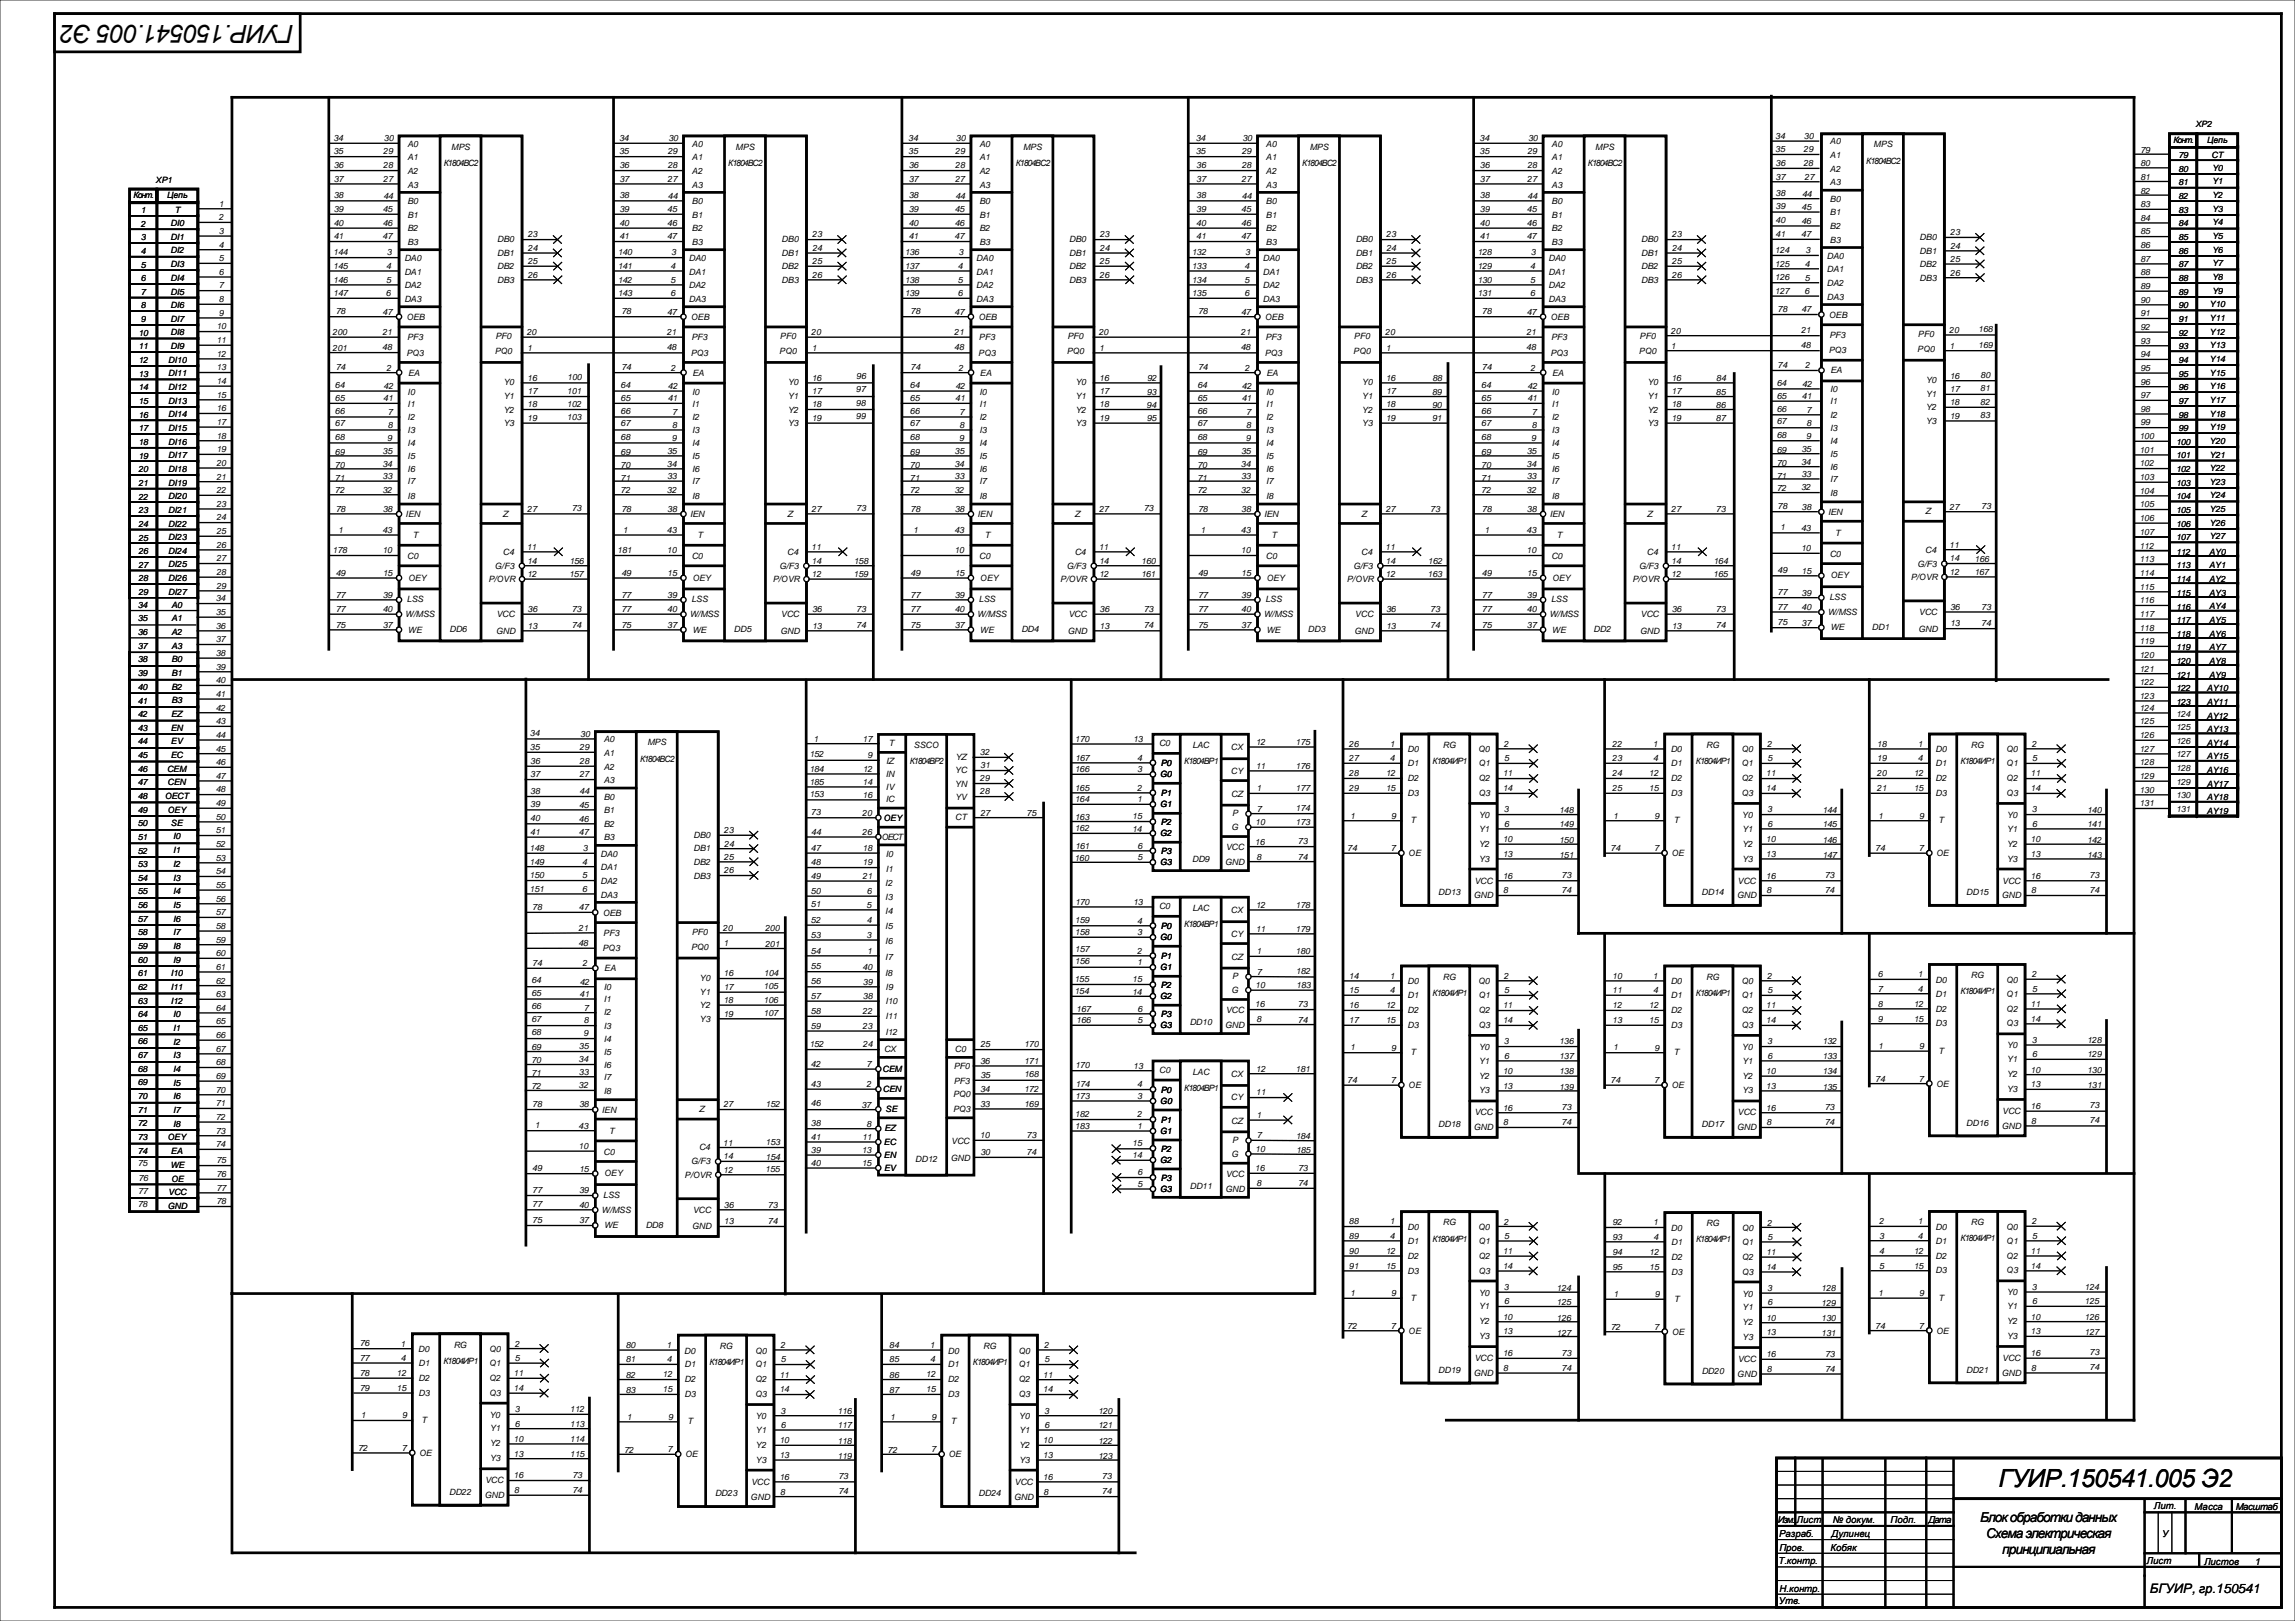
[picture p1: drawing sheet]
<svg xmlns="http://www.w3.org/2000/svg" width="841mm" height="594mm" viewBox="0 0 841 594" stroke-linecap="round" stroke-linejoin="round" font-family="sans-serif">
<defs><g id="words">
<g font-size="9.2">
<text x="107.7" y="9.2" transform="rotate(-180 107.7 9.2)">ГУИР.150541.005 Э2</text>
<text x="732.3" y="544.8">ГУИР.150541.005 Э2</text>
</g>
<g font-size="5">
<text x="725.7" y="557.6">Блок обработки данных</text>
<text x="727.8" y="563.6">Схема электрическая</text>
<text x="733.7" y="569.6">принципиальная</text>
</g>
<text font-size="4.8" x="787.8" y="583.8">БГУИР, гр.150541</text>
<g font-size="3.5">
<text x="789.3" y="553.1">Лит.</text>
<text x="804.2" y="553.3">Масса</text>
<text x="819.3" y="553.3">Масштаб</text>
<text x="651.4" y="558.1">Изм.</text>
<text x="652" y="563.2">Разраб.</text>
<text x="658.4" y="558.2">Лист</text>
<text x="671.2" y="563.2">Дулинец</text>
<text x="671.6" y="558.2">№ докум.</text>
<text x="692.7" y="558.2">Подп.</text>
<text x="706.7" y="558.1">Дата</text>
<text x="792.3" y="563.4">У</text>
<text x="652" y="568.3">Пров.</text>
<text x="670.7" y="568.1">Кобяк</text>
<text x="651.7" y="573.2">Т.контр.</text>
<text x="786.6" y="573.1">Лист</text>
<text x="807.7" y="573.3">Листов</text>
<text x="826.4" y="573.3">1</text>
<text x="651.9" y="587.9">Утв.</text>
<text x="652.1" y="583.2">Н.контр.</text>
</g>
<g font-size="3.2">
<text x="804.5" y="46.6">XP2</text>
<text x="122.2" y="51.7">34</text>
<text x="140.7" y="51.7">30</text>
<text x="149.3" y="53.7">A0</text>
<text x="226.8" y="51.7">34</text>
<text x="244.9" y="51.7">30</text>
<text x="253.6" y="53.7">A0</text>
<text x="332.8" y="51.7">34</text>
<text x="350.3" y="51.7">30</text>
<text x="358.9" y="53.7">A0</text>
<text x="438.2" y="51.7">34</text>
<text x="455.3" y="51.7">30</text>
<text x="463.9" y="53.7">A0</text>
<text x="542.2" y="51.7">34</text>
<text x="559.9" y="51.7">30</text>
<text x="568.6" y="53.7">A0</text>
<text x="650.5" y="50.8">34</text>
<text x="661" y="50.9">30</text>
<text x="670.6" y="52.9">A0</text>
<text x="796.5" y="52.3">Конт.</text>
<text x="808.8" y="52.3">Цепь</text>
<text x="122.2" y="56.6">35</text>
<text x="140.5" y="56.6">29</text>
<text x="149.3" y="58.7">A1</text>
<text x="165.3" y="54.8">MPS</text>
<text x="226.8" y="56.6">35</text>
<text x="244.7" y="56.6">29</text>
<text x="253.6" y="58.7">A1</text>
<text x="269.6" y="54.8">MPS</text>
<text x="332.8" y="56.6">35</text>
<text x="350" y="56.6">29</text>
<text x="358.9" y="58.7">A1</text>
<text x="374.9" y="54.8">MPS</text>
<text x="438.2" y="56.6">35</text>
<text x="455" y="56.6">29</text>
<text x="463.9" y="58.7">A1</text>
<text x="479.9" y="54.8">MPS</text>
<text x="542.2" y="56.6">35</text>
<text x="559.7" y="56.6">29</text>
<text x="568.6" y="58.7">A1</text>
<text x="584.6" y="54.8">MPS</text>
<text x="650.5" y="55.7">35</text>
<text x="660.9" y="55.8">29</text>
<text x="670.6" y="57.9">A1</text>
<text x="683.9" y="60">К1804ВС2</text>
<text x="686.6" y="54">MPS</text>
<text x="784.4" y="55.9">79</text>
<text x="798.3" y="57.9">79</text>
<text x="810.4" y="57.7">CT</text>
<text x="122.3" y="61.7">36</text>
<text x="140.5" y="61.7">28</text>
<text x="149.3" y="63.7">A2</text>
<text x="162.6" y="60.8">К1804ВС2</text>
<text x="227" y="61.7">36</text>
<text x="244.7" y="61.7">28</text>
<text x="253.6" y="63.7">A2</text>
<text x="266.9" y="60.8">К1804ВС2</text>
<text x="333" y="61.7">36</text>
<text x="350" y="61.7">28</text>
<text x="358.9" y="63.7">A2</text>
<text x="372.2" y="60.8">К1804ВС2</text>
<text x="438.3" y="61.7">36</text>
<text x="455" y="61.7">28</text>
<text x="463.9" y="63.7">A2</text>
<text x="477.2" y="60.8">К1804ВС2</text>
<text x="542.3" y="61.7">36</text>
<text x="559.7" y="61.7">28</text>
<text x="568.6" y="63.7">A2</text>
<text x="581.9" y="60.8">К1804ВС2</text>
<text x="650.7" y="60.8">36</text>
<text x="650.7" y="65.8">37</text>
<text x="660.8" y="60.9">28</text>
<text x="661.3" y="65.8">27</text>
<text x="670.6" y="62.9">A2</text>
<text x="784.4" y="60.9">80</text>
<text x="784.4" y="65.9">81</text>
<text x="798.3" y="62.9">80</text>
<text x="810.6" y="62.6">Y0</text>
<text x="57" y="66.9">XP1</text>
<text x="122.3" y="66.7">37</text>
<text x="140.4" y="66.6">27</text>
<text x="149.3" y="68.7">A3</text>
<text x="227" y="66.7">37</text>
<text x="244.6" y="66.6">27</text>
<text x="253.6" y="68.7">A3</text>
<text x="333" y="66.7">37</text>
<text x="350" y="66.6">27</text>
<text x="358.9" y="68.7">A3</text>
<text x="438.3" y="66.7">37</text>
<text x="455" y="66.6">27</text>
<text x="463.9" y="68.7">A3</text>
<text x="542.3" y="66.7">37</text>
<text x="559.7" y="66.6">27</text>
<text x="568.6" y="68.7">A3</text>
<text x="650.7" y="71.8">38</text>
<text x="670.6" y="67.9">A3</text>
<text x="784.4" y="70.9">82</text>
<text x="798.3" y="67.9">81</text>
<text x="810.6" y="67.6">Y1</text>
<text x="48.9" y="72.6">Конт.</text>
<text x="61.3" y="72.6">Цепь</text>
<text x="80.2" y="75.7">1</text>
<text x="122.3" y="72.7">38</text>
<text x="122.3" y="77.5">39</text>
<text x="140.3" y="77.7">45</text>
<text x="140.5" y="72.8">44</text>
<text x="149.3" y="74.7">B0</text>
<text x="227" y="72.7">38</text>
<text x="227" y="77.5">39</text>
<text x="244.5" y="77.7">45</text>
<text x="244.7" y="72.8">44</text>
<text x="253.6" y="74.7">B0</text>
<text x="333" y="72.7">38</text>
<text x="333" y="77.5">39</text>
<text x="349.9" y="77.7">45</text>
<text x="350.1" y="72.8">44</text>
<text x="358.9" y="74.7">B0</text>
<text x="438.3" y="72.7">38</text>
<text x="438.3" y="77.5">39</text>
<text x="454.9" y="77.7">45</text>
<text x="455.1" y="72.8">44</text>
<text x="463.9" y="74.7">B0</text>
<text x="542.3" y="72.7">38</text>
<text x="542.3" y="77.5">39</text>
<text x="559.5" y="77.7">45</text>
<text x="559.7" y="72.8">44</text>
<text x="568.6" y="74.7">B0</text>
<text x="650.7" y="76.6">39</text>
<text x="660.1" y="76.9">45</text>
<text x="660.4" y="72">44</text>
<text x="670.6" y="73.9">B0</text>
<text x="784.4" y="75.9">83</text>
<text x="798.3" y="72.9">82</text>
<text x="798.3" y="78">83</text>
<text x="810.6" y="72.6">Y2</text>
<text x="810.6" y="77.6">Y3</text>
<text x="51.6" y="78">1</text>
<text x="51.6" y="83">2</text>
<text x="62.5" y="82.9">DI0</text>
<text x="64" y="78">T</text>
<text x="80.2" y="80.7">2</text>
<text x="122.3" y="82.7">40</text>
<text x="140.3" y="82.8">46</text>
<text x="149.3" y="79.7">B1</text>
<text x="227" y="82.7">40</text>
<text x="244.5" y="82.8">46</text>
<text x="253.6" y="79.7">B1</text>
<text x="333" y="82.7">40</text>
<text x="349.8" y="82.8">46</text>
<text x="358.9" y="79.7">B1</text>
<text x="438.3" y="82.7">40</text>
<text x="454.8" y="82.8">46</text>
<text x="463.9" y="79.7">B1</text>
<text x="542.3" y="82.7">40</text>
<text x="559.5" y="82.8">46</text>
<text x="568.6" y="79.7">B1</text>
<text x="650.7" y="81.8">40</text>
<text x="660.1" y="82">46</text>
<text x="670.6" y="78.9">B1</text>
<text x="670.6" y="83.9">B2</text>
<text x="784.4" y="80.9">84</text>
<text x="798.3" y="82.9">84</text>
<text x="810.6" y="82.6">Y4</text>
<text x="51.6" y="88">3</text>
<text x="62.5" y="87.9">DI1</text>
<text x="80.2" y="85.7">3</text>
<text x="122.3" y="87.7">41</text>
<text x="140.2" y="87.7">47</text>
<text x="149.3" y="84.7">B2</text>
<text x="149.3" y="89.7">B3</text>
<text x="182.2" y="88.7">DB0</text>
<text x="193.4" y="87">23</text>
<text x="227" y="87.7">41</text>
<text x="244.5" y="87.7">47</text>
<text x="253.6" y="84.7">B2</text>
<text x="253.6" y="89.7">B3</text>
<text x="286.4" y="88.7">DB0</text>
<text x="297.6" y="87">23</text>
<text x="333" y="87.7">41</text>
<text x="349.8" y="87.7">47</text>
<text x="358.9" y="84.7">B2</text>
<text x="358.9" y="89.7">B3</text>
<text x="391.8" y="88.7">DB0</text>
<text x="403" y="87">23</text>
<text x="438.3" y="87.7">41</text>
<text x="454.8" y="87.7">47</text>
<text x="463.9" y="84.7">B2</text>
<text x="463.9" y="89.7">B3</text>
<text x="496.8" y="88.7">DB0</text>
<text x="508" y="87">23</text>
<text x="542.3" y="87.7">41</text>
<text x="559.5" y="87.7">47</text>
<text x="568.6" y="84.7">B2</text>
<text x="568.6" y="89.7">B3</text>
<text x="601.4" y="88.7">DB0</text>
<text x="612.6" y="87">23</text>
<text x="650.7" y="86.8">41</text>
<text x="660.1" y="86.9">47</text>
<text x="670.6" y="88.9">B3</text>
<text x="703.4" y="87.9">DB0</text>
<text x="714.6" y="86.2">23</text>
<text x="784.4" y="85.9">85</text>
<text x="798.3" y="88">85</text>
<text x="810.6" y="87.6">Y5</text>
<text x="51.6" y="93">4</text>
<text x="62.5" y="92.9">DI2</text>
<text x="80.2" y="90.7">4</text>
<text x="80.2" y="95.7">5</text>
<text x="122.1" y="93.6">144</text>
<text x="141.7" y="93.6">3</text>
<text x="148.2" y="95.6">DA0</text>
<text x="182.2" y="93.7">DB1</text>
<text x="193.5" y="92">24</text>
<text x="226.4" y="93.6">140</text>
<text x="245.9" y="93.6">3</text>
<text x="252.4" y="95.6">DA0</text>
<text x="286.4" y="93.7">DB1</text>
<text x="297.7" y="92">24</text>
<text x="331.5" y="93.6">136</text>
<text x="351.3" y="93.6">3</text>
<text x="357.8" y="95.6">DA0</text>
<text x="391.8" y="93.7">DB1</text>
<text x="403.1" y="92">24</text>
<text x="436.7" y="93.6">132</text>
<text x="456.3" y="93.6">3</text>
<text x="462.8" y="95.6">DA0</text>
<text x="496.8" y="93.7">DB1</text>
<text x="508.1" y="92">24</text>
<text x="541.4" y="93.6">128</text>
<text x="561" y="93.6">3</text>
<text x="567.4" y="95.6">DA0</text>
<text x="601.4" y="93.7">DB1</text>
<text x="612.7" y="92">24</text>
<text x="650.4" y="92.8">124</text>
<text x="661.6" y="92.8">3</text>
<text x="669.4" y="94.8">DA0</text>
<text x="703.4" y="92.9">DB1</text>
<text x="714.6" y="96">25</text>
<text x="714.7" y="91.2">24</text>
<text x="784.4" y="90.9">86</text>
<text x="784.4" y="95.9">87</text>
<text x="798.3" y="92.9">86</text>
<text x="810.6" y="92.7">Y6</text>
<text x="51.6" y="98">5</text>
<text x="62.5" y="97.9">DI3</text>
<text x="80.2" y="100.7">6</text>
<text x="122.1" y="98.5">145</text>
<text x="141.5" y="98.5">4</text>
<text x="148.2" y="100.6">DA1</text>
<text x="182.2" y="98.7">DB2</text>
<text x="193.4" y="96.8">25</text>
<text x="193.4" y="101.8">26</text>
<text x="226.4" y="98.5">141</text>
<text x="245.7" y="98.5">4</text>
<text x="252.4" y="100.6">DA1</text>
<text x="286.4" y="98.7">DB2</text>
<text x="297.6" y="96.8">25</text>
<text x="297.6" y="101.8">26</text>
<text x="331.5" y="98.5">137</text>
<text x="351.1" y="98.5">4</text>
<text x="357.8" y="100.6">DA1</text>
<text x="391.8" y="98.7">DB2</text>
<text x="403" y="96.8">25</text>
<text x="403" y="101.8">26</text>
<text x="436.7" y="98.5">133</text>
<text x="456.1" y="98.5">4</text>
<text x="462.8" y="100.6">DA1</text>
<text x="496.8" y="98.7">DB2</text>
<text x="508" y="96.8">25</text>
<text x="508" y="101.8">26</text>
<text x="541.4" y="98.5">129</text>
<text x="560.7" y="98.5">4</text>
<text x="567.4" y="100.6">DA1</text>
<text x="601.4" y="98.7">DB2</text>
<text x="612.6" y="96.8">25</text>
<text x="612.6" y="101.8">26</text>
<text x="650.4" y="97.7">125</text>
<text x="661.4" y="97.7">4</text>
<text x="669.4" y="99.8">DA1</text>
<text x="703.4" y="97.9">DB2</text>
<text x="714.6" y="101">26</text>
<text x="784.4" y="100.9">88</text>
<text x="798.3" y="98">87</text>
<text x="810.6" y="97.6">Y7</text>
<text x="51.6" y="103">6</text>
<text x="62.5" y="102.8">DI4</text>
<text x="62.5" y="107.9">DI5</text>
<text x="80.2" y="105.7">7</text>
<text x="122.1" y="103.6">146</text>
<text x="141.5" y="103.6">5</text>
<text x="148.2" y="105.6">DA2</text>
<text x="182.2" y="103.7">DB3</text>
<text x="226.4" y="103.6">142</text>
<text x="245.7" y="103.6">5</text>
<text x="252.4" y="105.6">DA2</text>
<text x="286.4" y="103.7">DB3</text>
<text x="331.5" y="103.6">138</text>
<text x="351" y="103.6">5</text>
<text x="357.8" y="105.6">DA2</text>
<text x="391.8" y="103.7">DB3</text>
<text x="436.7" y="103.6">134</text>
<text x="456" y="103.6">5</text>
<text x="462.8" y="105.6">DA2</text>
<text x="496.8" y="103.7">DB3</text>
<text x="541.4" y="103.6">130</text>
<text x="560.7" y="103.6">5</text>
<text x="567.4" y="105.6">DA2</text>
<text x="601.4" y="103.7">DB3</text>
<text x="650.4" y="102.8">126</text>
<text x="650.4" y="107.7">127</text>
<text x="661.3" y="107.7">6</text>
<text x="661.3" y="102.8">5</text>
<text x="669.4" y="104.8">DA2</text>
<text x="703.4" y="102.9">DB3</text>
<text x="784.4" y="105.9">89</text>
<text x="798.3" y="103">88</text>
<text x="798.3" y="108">89</text>
<text x="810.6" y="102.6">Y8</text>
<text x="810.6" y="107.6">Y9</text>
<text x="51.6" y="108">7</text>
<text x="51.6" y="113">8</text>
<text x="62.5" y="112.9">DI6</text>
<text x="80.2" y="110.7">8</text>
<text x="122.1" y="108.5">147</text>
<text x="141.4" y="108.5">6</text>
<text x="148.2" y="110.6">DA3</text>
<text x="226.4" y="108.5">143</text>
<text x="245.7" y="108.5">6</text>
<text x="252.4" y="110.6">DA3</text>
<text x="331.5" y="108.5">139</text>
<text x="351" y="108.5">6</text>
<text x="357.8" y="110.6">DA3</text>
<text x="436.7" y="108.5">135</text>
<text x="456" y="108.5">6</text>
<text x="462.8" y="110.6">DA3</text>
<text x="541.4" y="108.5">131</text>
<text x="560.7" y="108.5">6</text>
<text x="567.4" y="110.6">DA3</text>
<text x="669.4" y="109.8">DA3</text>
<text x="784.4" y="110.9">90</text>
<text x="798.3" y="113">90</text>
<text x="809.7" y="112.6">Y10</text>
<text x="51.6" y="118">9</text>
<text x="62.5" y="117.9">DI7</text>
<text x="80.2" y="115.7">9</text>
<text x="123" y="115.2">78</text>
<text x="140.2" y="115.3">47</text>
<text x="148.9" y="117.3">OEB</text>
<text x="227.7" y="115.2">78</text>
<text x="244.5" y="115.3">47</text>
<text x="253.2" y="117.3">OEB</text>
<text x="333.7" y="115.2">78</text>
<text x="349.8" y="115.3">47</text>
<text x="358.5" y="117.3">OEB</text>
<text x="439" y="115.2">78</text>
<text x="454.8" y="115.3">47</text>
<text x="463.5" y="117.3">OEB</text>
<text x="543" y="115.2">78</text>
<text x="559.5" y="115.3">47</text>
<text x="568.2" y="117.3">OEB</text>
<text x="651.4" y="114.3">78</text>
<text x="660.1" y="114.5">47</text>
<text x="670.2" y="116.5">OEB</text>
<text x="784.4" y="115.9">91</text>
<text x="798.3" y="118">91</text>
<text x="809.7" y="117.6">Y11</text>
<text x="50.7" y="123">10</text>
<text x="62.5" y="122.9">DI8</text>
<text x="79.3" y="120.7">10</text>
<text x="79.3" y="125.7">11</text>
<text x="121.9" y="122.7">200</text>
<text x="140.1" y="122.8">21</text>
<text x="149.2" y="124.8">PF3</text>
<text x="181.6" y="124.3">PF0</text>
<text x="193" y="122.8">20</text>
<text x="244.3" y="122.8">21</text>
<text x="253.4" y="124.8">PF3</text>
<text x="285.8" y="124.3">PF0</text>
<text x="297.3" y="122.8">20</text>
<text x="349.7" y="122.8">21</text>
<text x="358.8" y="124.8">PF3</text>
<text x="391.2" y="124.3">PF0</text>
<text x="402.6" y="122.8">20</text>
<text x="454.7" y="122.8">21</text>
<text x="463.8" y="124.8">PF3</text>
<text x="496.2" y="124.3">PF0</text>
<text x="507.6" y="122.8">20</text>
<text x="559.4" y="122.8">21</text>
<text x="568.4" y="124.8">PF3</text>
<text x="600.8" y="124.3">PF0</text>
<text x="612.3" y="122.2">20</text>
<text x="660" y="122">21</text>
<text x="670.4" y="124">PF3</text>
<text x="702.8" y="123.5">PF0</text>
<text x="714.3" y="122">20</text>
<text x="724.9" y="121.7">168</text>
<text x="784.4" y="120.9">92</text>
<text x="784.4" y="125.9">93</text>
<text x="798.3" y="123">92</text>
<text x="809.7" y="122.6">Y12</text>
<text x="50.7" y="128">11</text>
<text x="62.5" y="127.9">DI9</text>
<text x="79.3" y="130.7">12</text>
<text x="121.9" y="128.5">201</text>
<text x="140.1" y="128.4">48</text>
<text x="148.9" y="130.3">PQ3</text>
<text x="181.3" y="129.8">PQ0</text>
<text x="193.2" y="128.5">1</text>
<text x="244.3" y="128.4">48</text>
<text x="253.1" y="130.3">PQ3</text>
<text x="285.5" y="129.8">PQ0</text>
<text x="297.4" y="128.5">1</text>
<text x="349.6" y="128.4">48</text>
<text x="358.5" y="130.3">PQ3</text>
<text x="390.9" y="129.8">PQ0</text>
<text x="402.8" y="128.5">1</text>
<text x="454.7" y="128.4">48</text>
<text x="463.5" y="130.3">PQ3</text>
<text x="495.9" y="129.8">PQ0</text>
<text x="507.8" y="128.5">1</text>
<text x="559.3" y="128.4">48</text>
<text x="568.1" y="130.3">PQ3</text>
<text x="600.6" y="129.8">PQ0</text>
<text x="612.2" y="127.7">1</text>
<text x="659.9" y="127.6">48</text>
<text x="670.1" y="129.5">PQ3</text>
<text x="702.6" y="129">PQ0</text>
<text x="714.4" y="127.7">1</text>
<text x="724.9" y="127.5">169</text>
<text x="784.4" y="130.9">94</text>
<text x="798.3" y="128">93</text>
<text x="809.7" y="127.7">Y13</text>
<text x="50.7" y="133">12</text>
<text x="61.6" y="132.9">DI10</text>
<text x="61.6" y="137.9">DI11</text>
<text x="79.3" y="135.7">13</text>
<text x="123" y="135.7">74</text>
<text x="141.6" y="135.8">2</text>
<text x="149.5" y="137.6">EA</text>
<text x="227.7" y="135.7">74</text>
<text x="245.8" y="135.8">2</text>
<text x="253.8" y="137.6">EA</text>
<text x="333.7" y="135.7">74</text>
<text x="351.2" y="135.8">2</text>
<text x="359.1" y="137.6">EA</text>
<text x="439" y="135.7">74</text>
<text x="456.2" y="135.8">2</text>
<text x="464.1" y="137.6">EA</text>
<text x="543" y="135.7">74</text>
<text x="560.8" y="135.8">2</text>
<text x="568.8" y="137.6">EA</text>
<text x="651.4" y="134.8">74</text>
<text x="661.5" y="135">2</text>
<text x="670.8" y="136.8">EA</text>
<text x="784.4" y="135.9">95</text>
<text x="798.3" y="133">94</text>
<text x="809.7" y="132.7">Y14</text>
<text x="809.7" y="137.7">Y15</text>
<text x="50.7" y="138">13</text>
<text x="50.7" y="143.1">14</text>
<text x="61.6" y="142.9">DI12</text>
<text x="79.3" y="140.7">14</text>
<text x="122.7" y="142.2">64</text>
<text x="140.5" y="142.5">42</text>
<text x="184.5" y="141.2">Y0</text>
<text x="193.2" y="139.5">16</text>
<text x="207.9" y="139.2">100</text>
<text x="227.4" y="142.2">64</text>
<text x="244.8" y="142.5">42</text>
<text x="288.7" y="141.2">Y0</text>
<text x="297.5" y="139.5">16</text>
<text x="313.6" y="143.7">97</text>
<text x="313.7" y="138.7">96</text>
<text x="333.4" y="142.2">64</text>
<text x="350.1" y="142.5">42</text>
<text x="394.1" y="141.2">Y0</text>
<text x="402.8" y="139.5">16</text>
<text x="420.3" y="139.6">92</text>
<text x="438.8" y="142.2">64</text>
<text x="455.1" y="142.5">42</text>
<text x="499.1" y="141.2">Y0</text>
<text x="507.8" y="139.5">16</text>
<text x="524.9" y="139.6">88</text>
<text x="542.8" y="142.2">64</text>
<text x="559.8" y="142.5">42</text>
<text x="603.7" y="141.2">Y0</text>
<text x="612.5" y="139.5">16</text>
<text x="628.9" y="139.6">84</text>
<text x="651.1" y="141.3">64</text>
<text x="660.4" y="141.7">42</text>
<text x="670.6" y="143.8">I0</text>
<text x="705.7" y="140.4">Y0</text>
<text x="714.5" y="138.7">16</text>
<text x="714.6" y="143.7">17</text>
<text x="725.6" y="143.4">81</text>
<text x="725.8" y="138.4">80</text>
<text x="784.4" y="140.9">96</text>
<text x="798.3" y="138">95</text>
<text x="798.3" y="143">96</text>
<text x="809.7" y="142.6">Y16</text>
<text x="50.7" y="148.1">15</text>
<text x="61.6" y="148">DI13</text>
<text x="79.3" y="145.7">15</text>
<text x="122.7" y="147">65</text>
<text x="140.5" y="147">41</text>
<text x="149.4" y="144.6">I0</text>
<text x="149.4" y="149">I1</text>
<text x="184.5" y="146.2">Y1</text>
<text x="193.2" y="149.3">18</text>
<text x="193.3" y="144.5">17</text>
<text x="207.7" y="149.1">102</text>
<text x="207.7" y="144.2">101</text>
<text x="227.4" y="147">65</text>
<text x="244.7" y="147">41</text>
<text x="253.6" y="144.6">I0</text>
<text x="253.6" y="149">I1</text>
<text x="288.7" y="146.2">Y1</text>
<text x="297.5" y="149.3">18</text>
<text x="297.5" y="144.5">17</text>
<text x="313.6" y="148.6">98</text>
<text x="333.4" y="147">65</text>
<text x="350" y="147">41</text>
<text x="358.9" y="144.6">I0</text>
<text x="358.9" y="149">I1</text>
<text x="394.1" y="146.2">Y1</text>
<text x="402.8" y="149.3">18</text>
<text x="402.9" y="144.5">17</text>
<text x="420.2" y="149.5">94</text>
<text x="420.2" y="144.6">93</text>
<text x="438.8" y="147">65</text>
<text x="455" y="147">41</text>
<text x="464" y="144.6">I0</text>
<text x="464" y="149">I1</text>
<text x="499.1" y="146.2">Y1</text>
<text x="507.8" y="149.3">18</text>
<text x="507.9" y="144.5">17</text>
<text x="524.8" y="149.5">90</text>
<text x="524.8" y="144.6">89</text>
<text x="542.8" y="147">65</text>
<text x="559.7" y="147">41</text>
<text x="568.6" y="144.6">I0</text>
<text x="568.6" y="149">I1</text>
<text x="603.7" y="146.2">Y1</text>
<text x="612.5" y="149.3">18</text>
<text x="612.6" y="144.5">17</text>
<text x="628.8" y="149.5">86</text>
<text x="628.8" y="144.6">85</text>
<text x="651.1" y="146.1">65</text>
<text x="660.3" y="146.2">41</text>
<text x="670.6" y="148.2">I1</text>
<text x="705.7" y="145.4">Y1</text>
<text x="714.5" y="148.5">18</text>
<text x="725.6" y="148.3">82</text>
<text x="784.4" y="145.9">97</text>
<text x="798.3" y="148">97</text>
<text x="809.7" y="147.6">Y17</text>
<text x="50.7" y="153.1">16</text>
<text x="61.6" y="153">DI14</text>
<text x="79.3" y="150.7">16</text>
<text x="79.3" y="155.7">17</text>
<text x="122.7" y="151.7">66</text>
<text x="142.1" y="152">7</text>
<text x="149.4" y="153.8">I2</text>
<text x="184.5" y="151.2">Y2</text>
<text x="193.2" y="154.3">19</text>
<text x="207.8" y="154">103</text>
<text x="227.4" y="151.7">66</text>
<text x="246.3" y="152">7</text>
<text x="253.6" y="153.8">I2</text>
<text x="288.7" y="151.2">Y2</text>
<text x="297.5" y="154.3">19</text>
<text x="313.6" y="153.5">99</text>
<text x="333.4" y="151.7">66</text>
<text x="351.7" y="152">7</text>
<text x="359" y="153.8">I2</text>
<text x="394.1" y="151.2">Y2</text>
<text x="402.8" y="154.3">19</text>
<text x="420.2" y="154.4">95</text>
<text x="438.8" y="151.7">66</text>
<text x="456.7" y="152">7</text>
<text x="464" y="153.8">I2</text>
<text x="499.1" y="151.2">Y2</text>
<text x="507.8" y="154.3">19</text>
<text x="524.8" y="154.4">91</text>
<text x="542.8" y="151.7">66</text>
<text x="561.3" y="152">7</text>
<text x="568.6" y="153.8">I2</text>
<text x="603.7" y="151.2">Y2</text>
<text x="612.5" y="154.3">19</text>
<text x="628.8" y="154.4">87</text>
<text x="651.1" y="150.8">66</text>
<text x="651.1" y="155.3">67</text>
<text x="662" y="151.2">7</text>
<text x="662" y="156">8</text>
<text x="670.6" y="153">I2</text>
<text x="705.7" y="150.4">Y2</text>
<text x="705.7" y="155.4">Y3</text>
<text x="714.5" y="153.5">19</text>
<text x="725.7" y="153.2">83</text>
<text x="784.4" y="150.9">98</text>
<text x="784.4" y="155.9">99</text>
<text x="798.3" y="153">98</text>
<text x="809.7" y="152.6">Y18</text>
<text x="50.7" y="158.1">17</text>
<text x="61.6" y="158">DI15</text>
<text x="79.3" y="160.7">18</text>
<text x="122.7" y="156.2">67</text>
<text x="122.7" y="161.2">68</text>
<text x="141.9" y="161.5">9</text>
<text x="142.1" y="156.8">8</text>
<text x="149.4" y="158.7">I3</text>
<text x="184.5" y="156.2">Y3</text>
<text x="227.4" y="156.2">67</text>
<text x="227.4" y="161.2">68</text>
<text x="246.1" y="161.5">9</text>
<text x="246.3" y="156.8">8</text>
<text x="253.6" y="158.7">I3</text>
<text x="288.7" y="156.2">Y3</text>
<text x="333.4" y="156.2">67</text>
<text x="333.4" y="161.2">68</text>
<text x="351.5" y="161.5">9</text>
<text x="351.7" y="156.8">8</text>
<text x="358.9" y="158.7">I3</text>
<text x="394.1" y="156.2">Y3</text>
<text x="438.8" y="156.2">67</text>
<text x="438.8" y="161.2">68</text>
<text x="456.5" y="161.5">9</text>
<text x="456.7" y="156.8">8</text>
<text x="463.9" y="158.7">I3</text>
<text x="499.1" y="156.2">Y3</text>
<text x="542.8" y="156.2">67</text>
<text x="542.8" y="161.2">68</text>
<text x="561.1" y="161.5">9</text>
<text x="561.3" y="156.8">8</text>
<text x="568.6" y="158.7">I3</text>
<text x="603.7" y="156.2">Y3</text>
<text x="651.1" y="160.3">68</text>
<text x="661.8" y="160.7">9</text>
<text x="670.6" y="157.9">I3</text>
<text x="784" y="160.9">100</text>
<text x="798.3" y="158">99</text>
<text x="809.7" y="157.6">Y19</text>
<text x="50.7" y="163.1">18</text>
<text x="61.6" y="162.9">DI16</text>
<text x="61.6" y="167.9">DI17</text>
<text x="79.3" y="165.7">19</text>
<text x="122.7" y="166.7">69</text>
<text x="140.2" y="166.3">35</text>
<text x="149.4" y="163.4">I4</text>
<text x="227.4" y="166.7">69</text>
<text x="244.5" y="166.3">35</text>
<text x="253.6" y="163.4">I4</text>
<text x="333.4" y="166.7">69</text>
<text x="349.8" y="166.3">35</text>
<text x="358.9" y="163.4">I4</text>
<text x="438.8" y="166.7">69</text>
<text x="454.8" y="166.3">35</text>
<text x="463.9" y="163.4">I4</text>
<text x="542.8" y="166.7">69</text>
<text x="559.5" y="166.3">35</text>
<text x="568.6" y="163.4">I4</text>
<text x="651.1" y="165.8">69</text>
<text x="660.1" y="165.5">35</text>
<text x="670.6" y="162.6">I4</text>
<text x="670.6" y="167.4">I5</text>
<text x="784" y="165.9">101</text>
<text x="797.4" y="163">100</text>
<text x="797.4" y="168">101</text>
<text x="809.7" y="162.6">Y20</text>
<text x="809.7" y="167.7">Y21</text>
<text x="50.7" y="168.1">19</text>
<text x="50.7" y="173.1">20</text>
<text x="61.6" y="172.9">DI18</text>
<text x="79.3" y="170.7">20</text>
<text x="122.7" y="171.5">70</text>
<text x="140.1" y="171">34</text>
<text x="149.4" y="168.2">I5</text>
<text x="149.4" y="173">I6</text>
<text x="227.4" y="171.5">70</text>
<text x="244.4" y="171">34</text>
<text x="253.6" y="168.2">I5</text>
<text x="253.6" y="173">I6</text>
<text x="333.4" y="171.5">70</text>
<text x="349.7" y="171">34</text>
<text x="358.9" y="168.2">I5</text>
<text x="358.9" y="173">I6</text>
<text x="438.8" y="171.5">70</text>
<text x="454.7" y="171">34</text>
<text x="463.9" y="168.2">I5</text>
<text x="464" y="173">I6</text>
<text x="542.8" y="171.5">70</text>
<text x="559.4" y="171">34</text>
<text x="568.6" y="168.2">I5</text>
<text x="568.6" y="173">I6</text>
<text x="651.1" y="170.6">70</text>
<text x="660" y="170.2">34</text>
<text x="670.6" y="172.2">I6</text>
<text x="784" y="170.9">102</text>
<text x="797.4" y="173">102</text>
<text x="809.7" y="172.7">Y22</text>
<text x="50.7" y="178.1">21</text>
<text x="61.6" y="177.9">DI19</text>
<text x="79.3" y="175.7">21</text>
<text x="122.7" y="176.2">71</text>
<text x="140.2" y="175.5">33</text>
<text x="149.4" y="177.4">I7</text>
<text x="227.4" y="176.2">71</text>
<text x="244.5" y="175.5">33</text>
<text x="253.6" y="177.4">I7</text>
<text x="333.4" y="176.2">71</text>
<text x="349.8" y="175.5">33</text>
<text x="358.9" y="177.4">I7</text>
<text x="438.8" y="176.2">71</text>
<text x="454.8" y="175.5">33</text>
<text x="463.9" y="177.4">I7</text>
<text x="542.8" y="176.2">71</text>
<text x="559.5" y="175.5">33</text>
<text x="568.6" y="177.4">I7</text>
<text x="651.1" y="175.3">71</text>
<text x="651.1" y="179.8">72</text>
<text x="660" y="179.7">32</text>
<text x="660.1" y="174.7">33</text>
<text x="670.6" y="176.6">I7</text>
<text x="784" y="175.9">103</text>
<text x="797.4" y="178">103</text>
<text x="809.7" y="177.7">Y23</text>
<text x="50.7" y="183.1">22</text>
<text x="61.6" y="182.9">DI20</text>
<text x="79.3" y="180.7">22</text>
<text x="79.3" y="185.7">23</text>
<text x="122.7" y="180.7">72</text>
<text x="140.1" y="180.5">32</text>
<text x="149.4" y="182.7">I8</text>
<text x="227.4" y="180.7">72</text>
<text x="244.4" y="180.5">32</text>
<text x="253.6" y="182.7">I8</text>
<text x="333.4" y="180.7">72</text>
<text x="349.7" y="180.5">32</text>
<text x="358.9" y="182.7">I8</text>
<text x="438.8" y="180.7">72</text>
<text x="454.7" y="180.5">32</text>
<text x="463.9" y="182.7">I8</text>
<text x="542.8" y="180.7">72</text>
<text x="559.4" y="180.5">32</text>
<text x="568.6" y="182.7">I8</text>
<text x="670.6" y="181.9">I8</text>
<text x="784" y="180.9">104</text>
<text x="784" y="185.9">105</text>
<text x="797.4" y="183">104</text>
<text x="809.7" y="182.6">Y24</text>
<text x="50.7" y="188.1">23</text>
<text x="61.6" y="188">DI21</text>
<text x="79.3" y="190.7">24</text>
<text x="123" y="187.5">78</text>
<text x="140.3" y="187.5">38</text>
<text x="148.6" y="189.5">IEN</text>
<text x="184.3" y="189.3">Z</text>
<text x="193.2" y="187.5">27</text>
<text x="209.5" y="187.2">73</text>
<text x="227.7" y="187.5">78</text>
<text x="244.5" y="187.5">38</text>
<text x="252.9" y="189.5">IEN</text>
<text x="288.6" y="189.3">Z</text>
<text x="297.4" y="187.5">27</text>
<text x="313.7" y="187.2">73</text>
<text x="333.7" y="187.5">78</text>
<text x="349.8" y="187.5">38</text>
<text x="358.2" y="189.5">IEN</text>
<text x="393.9" y="189.3">Z</text>
<text x="402.8" y="187.5">27</text>
<text x="419.1" y="187.2">73</text>
<text x="439" y="187.5">78</text>
<text x="454.9" y="187.5">38</text>
<text x="463.2" y="189.5">IEN</text>
<text x="498.9" y="189.3">Z</text>
<text x="507.8" y="187.5">27</text>
<text x="524.1" y="187.5">73</text>
<text x="543" y="187.5">78</text>
<text x="559.5" y="187.5">38</text>
<text x="567.9" y="189.5">IEN</text>
<text x="603.6" y="189.3">Z</text>
<text x="612.4" y="187.5">27</text>
<text x="628.8" y="187.5">73</text>
<text x="651.4" y="186.6">78</text>
<text x="660.1" y="186.7">38</text>
<text x="669.9" y="188.7">IEN</text>
<text x="705.6" y="188.5">Z</text>
<text x="714.4" y="186.7">27</text>
<text x="726" y="186.7">73</text>
<text x="784" y="190.9">106</text>
<text x="797.4" y="188">105</text>
<text x="809.7" y="187.6">Y25</text>
<text x="50.7" y="193.1">24</text>
<text x="61.6" y="193">DI22</text>
<text x="61.6" y="198">DI23</text>
<text x="79.3" y="195.7">25</text>
<text x="124" y="195.2">1</text>
<text x="140.1" y="195.3">43</text>
<text x="151.3" y="197.2">T</text>
<text x="228.2" y="195.2">1</text>
<text x="244.4" y="195.3">43</text>
<text x="255.5" y="197.2">T</text>
<text x="334.6" y="195.2">1</text>
<text x="349.7" y="195.3">43</text>
<text x="360.9" y="197.2">T</text>
<text x="440" y="195.2">1</text>
<text x="454.7" y="195.3">43</text>
<text x="465.9" y="197.2">T</text>
<text x="544" y="195.2">1</text>
<text x="559.4" y="195.3">43</text>
<text x="570.6" y="197.2">T</text>
<text x="652.3" y="194.3">1</text>
<text x="660" y="194.5">43</text>
<text x="672.5" y="196.4">T</text>
<text x="784" y="195.9">107</text>
<text x="797.4" y="193">106</text>
<text x="797.4" y="198">107</text>
<text x="809.7" y="192.6">Y26</text>
<text x="809.7" y="197.6">Y27</text>
<text x="50.7" y="198.1">25</text>
<text x="50.7" y="203.1">26</text>
<text x="61.6" y="202.9">DI24</text>
<text x="79.3" y="200.7">26</text>
<text x="121.9" y="202.7">178</text>
<text x="140.1" y="202.8">10</text>
<text x="184.3" y="203.3">C4</text>
<text x="193" y="201.5">11</text>
<text x="226.2" y="202.7">181</text>
<text x="244.4" y="202.8">10</text>
<text x="288.5" y="203.3">C4</text>
<text x="297.3" y="201.5">11</text>
<text x="349.7" y="202.8">10</text>
<text x="393.8" y="203.3">C4</text>
<text x="402.6" y="201.5">11</text>
<text x="454.7" y="202.8">10</text>
<text x="498.8" y="203.3">C4</text>
<text x="507.6" y="201.5">11</text>
<text x="559.4" y="202.8">10</text>
<text x="603.5" y="203.3">C4</text>
<text x="612.3" y="201.5">11</text>
<text x="660" y="202">10</text>
<text x="670.5" y="204">C0</text>
<text x="705.5" y="202.5">C4</text>
<text x="714.3" y="200.7">11</text>
<text x="784" y="201.1">112</text>
<text x="797.4" y="203.3">112</text>
<text x="809.5" y="203.3">AY0</text>
<text x="50.7" y="208.1">27</text>
<text x="61.6" y="207.9">DI25</text>
<text x="79.3" y="205.7">27</text>
<text x="149.2" y="204.8">C0</text>
<text x="181.4" y="208.4">G/F3</text>
<text x="193.1" y="206.5">14</text>
<text x="208.6" y="206.6">156</text>
<text x="253.5" y="204.8">C0</text>
<text x="285.6" y="208.4">G/F3</text>
<text x="297.4" y="206.5">14</text>
<text x="312.9" y="206.6">158</text>
<text x="358.8" y="204.8">C0</text>
<text x="390.9" y="208.4">G/F3</text>
<text x="402.7" y="206.5">14</text>
<text x="418.2" y="206.6">160</text>
<text x="463.8" y="204.8">C0</text>
<text x="496" y="208.4">G/F3</text>
<text x="507.7" y="206.5">14</text>
<text x="523.2" y="206.6">162</text>
<text x="568.5" y="204.8">C0</text>
<text x="600.6" y="208.4">G/F3</text>
<text x="612.4" y="206.5">14</text>
<text x="627.9" y="206.6">164</text>
<text x="702.6" y="207.6">G/F3</text>
<text x="714.4" y="205.7">14</text>
<text x="723.6" y="205.8">166</text>
<text x="784" y="206.1">113</text>
<text x="797.4" y="208.3">113</text>
<text x="809.5" y="208.3">AY1</text>
<text x="50.7" y="213.1">28</text>
<text x="61.6" y="212.9">DI26</text>
<text x="79.3" y="210.7">28</text>
<text x="79.3" y="215.7">29</text>
<text x="123" y="211">49</text>
<text x="140.3" y="211">15</text>
<text x="149.5" y="212.8">OEY</text>
<text x="179" y="213.3">P/OVR</text>
<text x="193.1" y="211.4">12</text>
<text x="208.5" y="211.3">157</text>
<text x="227.7" y="211">49</text>
<text x="244.5" y="211">15</text>
<text x="253.8" y="212.8">OEY</text>
<text x="283.2" y="213.3">P/OVR</text>
<text x="297.4" y="211.4">12</text>
<text x="312.8" y="211.3">159</text>
<text x="333.7" y="211">49</text>
<text x="349.8" y="211">15</text>
<text x="359.1" y="212.8">OEY</text>
<text x="388.5" y="213.3">P/OVR</text>
<text x="402.7" y="211.4">12</text>
<text x="418.1" y="211.3">161</text>
<text x="439" y="211">49</text>
<text x="454.9" y="211">15</text>
<text x="464.1" y="212.8">OEY</text>
<text x="493.5" y="213.3">P/OVR</text>
<text x="507.7" y="211.4">12</text>
<text x="523.1" y="211.3">163</text>
<text x="543" y="211">49</text>
<text x="559.5" y="211">15</text>
<text x="568.8" y="212.8">OEY</text>
<text x="598.2" y="213.3">P/OVR</text>
<text x="612.4" y="211.4">12</text>
<text x="627.8" y="211.3">165</text>
<text x="651.4" y="210.1">49</text>
<text x="660.1" y="210.2">15</text>
<text x="670.8" y="212">OEY</text>
<text x="700.2" y="212.5">P/OVR</text>
<text x="714.4" y="210.6">12</text>
<text x="723.5" y="210.5">167</text>
<text x="784" y="211.1">114</text>
<text x="797.4" y="213.4">114</text>
<text x="809.5" y="213.3">AY2</text>
<text x="50.7" y="218.1">29</text>
<text x="61.6" y="217.9">DI27</text>
<text x="79.1" y="220.4">34</text>
<text x="123" y="219">77</text>
<text x="140.3" y="219">39</text>
<text x="149.1" y="220.8">LSS</text>
<text x="227.7" y="219">77</text>
<text x="244.5" y="219">39</text>
<text x="253.4" y="220.8">LSS</text>
<text x="333.7" y="219">77</text>
<text x="349.8" y="219">39</text>
<text x="358.7" y="220.8">LSS</text>
<text x="439" y="219">77</text>
<text x="454.9" y="219">39</text>
<text x="463.7" y="220.8">LSS</text>
<text x="543" y="219">77</text>
<text x="559.5" y="219">39</text>
<text x="568.4" y="220.8">LSS</text>
<text x="651.4" y="218.1">77</text>
<text x="660.1" y="218.2">39</text>
<text x="670.4" y="220">LSS</text>
<text x="784" y="216.1">115</text>
<text x="784" y="221.1">116</text>
<text x="797.4" y="218.4">115</text>
<text x="809.5" y="218.3">AY3</text>
<text x="50.5" y="222.7">34</text>
<text x="50.5" y="227.7">35</text>
<text x="62.8" y="222.7">A0</text>
<text x="62.8" y="227.7">A1</text>
<text x="79.1" y="225.4">35</text>
<text x="123" y="224.2">77</text>
<text x="140.3" y="224.3">40</text>
<text x="148.5" y="226.1">W/MSS</text>
<text x="181.9" y="226.2">VCC</text>
<text x="193.4" y="224.3">36</text>
<text x="209.5" y="224.2">73</text>
<text x="227.7" y="224.2">77</text>
<text x="244.5" y="224.3">40</text>
<text x="252.8" y="226.1">W/MSS</text>
<text x="286.2" y="226.2">VCC</text>
<text x="297.6" y="224.3">36</text>
<text x="313.7" y="224.2">73</text>
<text x="333.7" y="224.2">77</text>
<text x="349.8" y="224.3">40</text>
<text x="358.1" y="226.1">W/MSS</text>
<text x="391.5" y="226.2">VCC</text>
<text x="402.9" y="224.3">36</text>
<text x="419.1" y="224.2">73</text>
<text x="439" y="224.2">77</text>
<text x="454.9" y="224.3">40</text>
<text x="463.1" y="226.1">W/MSS</text>
<text x="496.5" y="226.2">VCC</text>
<text x="507.9" y="224.3">36</text>
<text x="524.1" y="224.2">73</text>
<text x="543" y="224.2">77</text>
<text x="559.5" y="224.3">40</text>
<text x="567.8" y="226.1">W/MSS</text>
<text x="601.2" y="226.2">VCC</text>
<text x="612.6" y="224.3">36</text>
<text x="628.8" y="224.2">73</text>
<text x="651.4" y="223.3">77</text>
<text x="660.1" y="223.5">40</text>
<text x="669.8" y="225.3">W/MSS</text>
<text x="703.2" y="225.4">VCC</text>
<text x="714.6" y="223.5">36</text>
<text x="726" y="223.4">73</text>
<text x="784" y="226.1">117</text>
<text x="797.4" y="223.4">116</text>
<text x="809.5" y="223.3">AY4</text>
<text x="50.5" y="232.7">36</text>
<text x="62.8" y="232.7">A2</text>
<text x="79.1" y="230.4">36</text>
<text x="123" y="230">75</text>
<text x="140.3" y="230">37</text>
<text x="149.5" y="231.8">WE</text>
<text x="164.7" y="231.7">DD6</text>
<text x="181.8" y="232.2">GND</text>
<text x="193.4" y="230.4">13</text>
<text x="209.5" y="230.2">74</text>
<text x="227.7" y="230">75</text>
<text x="244.5" y="230">37</text>
<text x="253.7" y="231.8">WE</text>
<text x="269" y="231.7">DD5</text>
<text x="286" y="232.2">GND</text>
<text x="297.6" y="230.4">13</text>
<text x="313.7" y="230.2">74</text>
<text x="333.7" y="230">75</text>
<text x="349.8" y="230">37</text>
<text x="359.1" y="231.8">WE</text>
<text x="374.3" y="231.7">DD4</text>
<text x="391.3" y="232.2">GND</text>
<text x="402.9" y="230.4">13</text>
<text x="419.1" y="230.2">74</text>
<text x="439" y="230">75</text>
<text x="454.9" y="230">37</text>
<text x="464.1" y="231.8">WE</text>
<text x="479.3" y="231.7">DD3</text>
<text x="496.4" y="232.2">GND</text>
<text x="507.9" y="230.4">13</text>
<text x="524.1" y="230.2">74</text>
<text x="543" y="230">75</text>
<text x="559.5" y="230">37</text>
<text x="568.7" y="231.8">WE</text>
<text x="584" y="231.7">DD2</text>
<text x="601" y="232.2">GND</text>
<text x="612.6" y="230.4">13</text>
<text x="628.8" y="230.2">74</text>
<text x="651.4" y="229.1">75</text>
<text x="660.1" y="229.2">37</text>
<text x="670.7" y="231">WE</text>
<text x="686" y="230.9">DD1</text>
<text x="703" y="231.4">GND</text>
<text x="714.6" y="229.6">13</text>
<text x="726" y="229.4">74</text>
<text x="784" y="231.1">118</text>
<text x="797.4" y="228.4">117</text>
<text x="797.4" y="233.3">118</text>
<text x="809.5" y="228.3">AY5</text>
<text x="809.5" y="233.3">AY6</text>
<text x="50.5" y="237.7">37</text>
<text x="62.8" y="237.7">A3</text>
<text x="79.1" y="235.4">37</text>
<text x="784" y="236.1">119</text>
<text x="797.4" y="238.3">119</text>
<text x="809.5" y="238.3">AY7</text>
<text x="50.5" y="242.7">38</text>
<text x="62.8" y="242.7">B0</text>
<text x="79.1" y="240.4">38</text>
<text x="79.1" y="245.4">39</text>
<text x="784" y="241.1">120</text>
<text x="797.4" y="243.3">120</text>
<text x="809.5" y="243.3">AY8</text>
<text x="50.5" y="247.7">39</text>
<text x="62.8" y="247.7">B1</text>
<text x="79.1" y="250.4">40</text>
<text x="784" y="246.1">121</text>
<text x="784" y="251.1">122</text>
<text x="797.4" y="248.3">121</text>
<text x="809.5" y="248.3">AY9</text>
<text x="50.5" y="252.8">40</text>
<text x="50.5" y="257.8">41</text>
<text x="62.8" y="252.8">B2</text>
<text x="62.8" y="257.8">B3</text>
<text x="79.1" y="255.4">41</text>
<text x="784" y="256.1">123</text>
<text x="797.4" y="253.3">122</text>
<text x="808.7" y="253.3">AY10</text>
<text x="50.5" y="262.8">42</text>
<text x="62.7" y="262.7">EZ</text>
<text x="79.1" y="260.4">42</text>
<text x="784" y="260.5">124</text>
<text x="797.4" y="258.3">123</text>
<text x="797.4" y="262.6">124</text>
<text x="808.7" y="258.3">AY11</text>
<text x="808.7" y="263.3">AY12</text>
<text x="50.5" y="267.8">43</text>
<text x="62.6" y="267.7">EN</text>
<text x="79.1" y="265.4">43</text>
<text x="194.2" y="269.8">34</text>
<text x="212.6" y="270">30</text>
<text x="784" y="265.5">125</text>
<text x="797.4" y="267.6">125</text>
<text x="808.7" y="268.3">AY13</text>
<text x="50.5" y="272.8">44</text>
<text x="62.6" y="272.7">EV</text>
<text x="79.1" y="270.4">44</text>
<text x="79.1" y="275.4">45</text>
<text x="194.2" y="274.7">35</text>
<text x="212.4" y="274.9">29</text>
<text x="221.2" y="272">A0</text>
<text x="237.2" y="273.1">MPS</text>
<text x="298.1" y="271.7">1</text>
<text x="316.1" y="271.7">17</text>
<text x="325.7" y="273.5">T</text>
<text x="334.9" y="274.1">SSCO</text>
<text x="393.9" y="271.8">170</text>
<text x="415.2" y="271.8">13</text>
<text x="424.7" y="273.5">C0</text>
<text x="436.9" y="274">LAC</text>
<text x="451.1" y="275">CX</text>
<text x="460.2" y="272.9">12</text>
<text x="474.8" y="273">175</text>
<text x="494.3" y="273.6">26</text>
<text x="509.3" y="273.7">1</text>
<text x="515.8" y="275.7">D0</text>
<text x="528.7" y="274">RG</text>
<text x="541.7" y="275.7">Q0</text>
<text x="551.1" y="273.7">2</text>
<text x="590.8" y="273.6">22</text>
<text x="605.7" y="273.7">1</text>
<text x="612.2" y="275.7">D0</text>
<text x="625.2" y="274">RG</text>
<text x="638.2" y="275.7">Q0</text>
<text x="647.5" y="273.7">2</text>
<text x="687.8" y="273.6">18</text>
<text x="702.7" y="273.7">1</text>
<text x="709.3" y="275.7">D0</text>
<text x="722.2" y="274">RG</text>
<text x="735.2" y="275.7">Q0</text>
<text x="744.6" y="273.7">2</text>
<text x="784" y="270.5">126</text>
<text x="784" y="275.5">127</text>
<text x="797.4" y="272.6">126</text>
<text x="808.7" y="273.3">AY14</text>
<text x="50.5" y="277.8">45</text>
<text x="62.6" y="277.7">EC</text>
<text x="79.1" y="280.4">46</text>
<text x="194.3" y="279.8">36</text>
<text x="212.4" y="280">28</text>
<text x="221.2" y="277">A1</text>
<text x="221.2" y="282">A2</text>
<text x="234.5" y="279">К1804ВС2</text>
<text x="296.6" y="277.5">152</text>
<text x="317.9" y="277.8">9</text>
<text x="324.7" y="280">IZ</text>
<text x="333.4" y="280">К1804ВР2</text>
<text x="350.1" y="278.5">YZ</text>
<text x="359.1" y="276.6">32</text>
<text x="359.2" y="281.6">31</text>
<text x="393.9" y="278.8">167</text>
<text x="416.7" y="278.7">4</text>
<text x="425.3" y="280.6">P0</text>
<text x="434" y="280">К1804ВР1</text>
<text x="460.2" y="281.7">11</text>
<text x="474.8" y="281.7">176</text>
<text x="494.3" y="279">27</text>
<text x="509.3" y="278.9">4</text>
<text x="515.8" y="280.7">D1</text>
<text x="525" y="279.9">К1804ИР1</text>
<text x="541.7" y="280.7">Q1</text>
<text x="551.2" y="279">5</text>
<text x="590.8" y="279">23</text>
<text x="605.8" y="278.9">4</text>
<text x="612.3" y="280.7">D1</text>
<text x="621.4" y="279.9">К1804ИР1</text>
<text x="638.2" y="280.7">Q1</text>
<text x="647.6" y="279">5</text>
<text x="687.8" y="279">19</text>
<text x="702.8" y="278.9">4</text>
<text x="709.3" y="280.7">D1</text>
<text x="718.4" y="279.9">К1804ИР1</text>
<text x="735.2" y="280.7">Q1</text>
<text x="744.6" y="279">5</text>
<text x="784" y="280.5">128</text>
<text x="797.4" y="277.6">127</text>
<text x="808.7" y="278.3">AY15</text>
<text x="50.5" y="282.8">46</text>
<text x="50.5" y="287.8">47</text>
<text x="61.2" y="282.7">CEM</text>
<text x="61.4" y="287.7">CEN</text>
<text x="79.1" y="285.4">47</text>
<text x="194.3" y="284.8">37</text>
<text x="212.3" y="284.9">27</text>
<text x="221.2" y="287">A3</text>
<text x="296.6" y="282.8">184</text>
<text x="296.6" y="287.7">185</text>
<text x="316.1" y="287.6">14</text>
<text x="316.1" y="282.8">12</text>
<text x="324.6" y="284.8">IN</text>
<text x="349.9" y="283.4">YC</text>
<text x="359.1" y="286.3">29</text>
<text x="393.8" y="283">166</text>
<text x="416.7" y="282.9">3</text>
<text x="425.2" y="284.9">G0</text>
<text x="451.1" y="283.5">CY</text>
<text x="494.3" y="284.5">28</text>
<text x="507.8" y="284.5">12</text>
<text x="515.8" y="286.2">D2</text>
<text x="541.7" y="286.2">Q2</text>
<text x="550.6" y="284.5">11</text>
<text x="590.8" y="284.5">24</text>
<text x="604.3" y="284.5">12</text>
<text x="612.3" y="286.2">D2</text>
<text x="638.2" y="286.2">Q2</text>
<text x="647.1" y="284.5">11</text>
<text x="687.8" y="284.5">20</text>
<text x="701.3" y="284.5">12</text>
<text x="709.3" y="286.2">D2</text>
<text x="735.2" y="286.2">Q2</text>
<text x="744.1" y="284.5">11</text>
<text x="784" y="285.5">129</text>
<text x="797.4" y="282.6">128</text>
<text x="797.4" y="287.6">129</text>
<text x="808.7" y="283.3">AY16</text>
<text x="50.5" y="292.8">48</text>
<text x="60.3" y="292.7">OECT</text>
<text x="79.1" y="290.4">48</text>
<text x="194.3" y="290.8">38</text>
<text x="212.4" y="291.1">44</text>
<text x="221.2" y="293">B0</text>
<text x="296.6" y="292.2">153</text>
<text x="316.1" y="292.3">16</text>
<text x="324.6" y="289.6">IV</text>
<text x="349.9" y="288.4">YN</text>
<text x="350" y="293">YV</text>
<text x="359.1" y="291.1">28</text>
<text x="393.8" y="289.8">165</text>
<text x="393.8" y="294">164</text>
<text x="416.7" y="289.7">2</text>
<text x="416.7" y="293.9">1</text>
<text x="425.3" y="291.6">P1</text>
<text x="451.2" y="292">CZ</text>
<text x="460.4" y="289.9">1</text>
<text x="474.8" y="290">177</text>
<text x="494.3" y="290">29</text>
<text x="507.8" y="289.9">15</text>
<text x="515.8" y="291.7">D3</text>
<text x="541.7" y="291.7">Q3</text>
<text x="550.6" y="290">14</text>
<text x="590.8" y="290">25</text>
<text x="604.3" y="289.9">15</text>
<text x="612.3" y="291.7">D3</text>
<text x="638.2" y="291.7">Q3</text>
<text x="647.1" y="290">14</text>
<text x="687.8" y="290">21</text>
<text x="701.3" y="289.9">15</text>
<text x="709.3" y="291.7">D3</text>
<text x="735.2" y="291.7">Q3</text>
<text x="744.1" y="290">14</text>
<text x="784" y="290.5">130</text>
<text x="797.4" y="292.6">130</text>
<text x="808.7" y="288.3">AY17</text>
<text x="808.7" y="293.3">AY18</text>
<text x="50.5" y="297.8">49</text>
<text x="61.4" y="297.7">OEY</text>
<text x="79.1" y="295.4">49</text>
<text x="194.3" y="295.6">39</text>
<text x="212.2" y="296">45</text>
<text x="221.2" y="298">B1</text>
<text x="297.2" y="298.7">73</text>
<text x="316" y="298.9">20</text>
<text x="324.6" y="294">IC</text>
<text x="359.2" y="298.8">27</text>
<text x="376.2" y="299">75</text>
<text x="425.2" y="295.9">G1</text>
<text x="451.5" y="299.2">P</text>
<text x="460.5" y="297.5">7</text>
<text x="474.8" y="297.2">174</text>
<text x="494.7" y="299.9">1</text>
<text x="509.8" y="300">9</text>
<text x="541.9" y="299.7">Y0</text>
<text x="551.1" y="297.7">3</text>
<text x="571.3" y="297.7">148</text>
<text x="591.2" y="299.9">1</text>
<text x="606.3" y="300">9</text>
<text x="638.3" y="299.7">Y0</text>
<text x="647.5" y="297.7">3</text>
<text x="667.8" y="297.7">144</text>
<text x="688.2" y="299.9">1</text>
<text x="703.3" y="300">9</text>
<text x="735.3" y="299.7">Y0</text>
<text x="744.6" y="297.7">3</text>
<text x="764.8" y="297.7">140</text>
<text x="784" y="295.5">131</text>
<text x="797.4" y="297.6">131</text>
<text x="808.7" y="298.3">AY19</text>
<text x="50.5" y="302.8">50</text>
<text x="62.6" y="302.7">SE</text>
<text x="79.1" y="300.4">50</text>
<text x="79.1" y="305.4">51</text>
<text x="194.3" y="300.8">40</text>
<text x="194.3" y="305.9">41</text>
<text x="212.1" y="306">47</text>
<text x="212.2" y="301.1">46</text>
<text x="221.2" y="303">B2</text>
<text x="265.3" y="305.3">23</text>
<text x="297.3" y="305.8">44</text>
<text x="316" y="305.9">26</text>
<text x="323.8" y="300.7">OEY</text>
<text x="350" y="300.6">CT</text>
<text x="393.8" y="300.3">163</text>
<text x="393.8" y="304.6">162</text>
<text x="414.9" y="304.7">14</text>
<text x="414.9" y="300.2">15</text>
<text x="425.3" y="302.2">P2</text>
<text x="451.3" y="304.2">G</text>
<text x="460" y="302.3">10</text>
<text x="474.8" y="302.2">173</text>
<text x="516.9" y="301.7">T</text>
<text x="541.9" y="304.7">Y1</text>
<text x="551.2" y="303">6</text>
<text x="571.3" y="303">149</text>
<text x="613.4" y="301.7">T</text>
<text x="638.4" y="304.7">Y1</text>
<text x="647.6" y="303">6</text>
<text x="667.8" y="303">145</text>
<text x="710.4" y="301.7">T</text>
<text x="735.4" y="304.7">Y1</text>
<text x="744.6" y="303">6</text>
<text x="764.8" y="303">141</text>
<text x="50.5" y="307.8">51</text>
<text x="63.4" y="307.6">I0</text>
<text x="79.1" y="310.4">52</text>
<text x="194" y="311.8">148</text>
<text x="213.6" y="311.9">3</text>
<text x="221.2" y="308">B3</text>
<text x="254.1" y="307">DB0</text>
<text x="254.1" y="312">DB1</text>
<text x="265.4" y="310.3">24</text>
<text x="297.2" y="311.7">47</text>
<text x="316.1" y="311.8">18</text>
<text x="323.1" y="307.7">OECT</text>
<text x="393.9" y="311">161</text>
<text x="416.8" y="311">6</text>
<text x="425.2" y="306.5">G2</text>
<text x="449.2" y="311.5">VCC</text>
<text x="459.9" y="309.4">16</text>
<text x="475.6" y="309.2">73</text>
<text x="493.7" y="312">74</text>
<text x="509.7" y="311.9">7</text>
<text x="541.9" y="310.2">Y2</text>
<text x="550.6" y="308.6">10</text>
<text x="571.3" y="308.7">150</text>
<text x="590.2" y="312">74</text>
<text x="606.1" y="311.9">7</text>
<text x="638.4" y="310.2">Y2</text>
<text x="647.1" y="308.6">10</text>
<text x="667.8" y="308.7">146</text>
<text x="687.2" y="312">74</text>
<text x="703.1" y="311.9">7</text>
<text x="735.4" y="310.2">Y2</text>
<text x="744.1" y="308.6">10</text>
<text x="764.8" y="308.7">142</text>
<text x="50.5" y="312.8">52</text>
<text x="50.5" y="317.7">53</text>
<text x="63.4" y="312.7">I1</text>
<text x="63.4" y="317.7">I2</text>
<text x="79.1" y="315.4">53</text>
<text x="194" y="316.8">149</text>
<text x="213.4" y="316.8">4</text>
<text x="220.1" y="313.9">DA0</text>
<text x="254.1" y="317">DB2</text>
<text x="265.3" y="315">25</text>
<text x="297.2" y="317">48</text>
<text x="316.1" y="317.1">19</text>
<text x="324.6" y="314.1">I0</text>
<text x="393.7" y="315.3">160</text>
<text x="416.8" y="315.2">5</text>
<text x="425.2" y="317.1">G3</text>
<text x="425.3" y="312.9">P3</text>
<text x="436.8" y="316">DD9</text>
<text x="449" y="317">GND</text>
<text x="460.4" y="315">8</text>
<text x="475.6" y="315">74</text>
<text x="516.1" y="313.7">OE</text>
<text x="541.9" y="315.7">Y3</text>
<text x="550.6" y="314">13</text>
<text x="571.3" y="314.2">151</text>
<text x="612.5" y="313.7">OE</text>
<text x="638.4" y="315.7">Y3</text>
<text x="647.1" y="314">13</text>
<text x="667.8" y="314.2">147</text>
<text x="709.5" y="313.7">OE</text>
<text x="735.4" y="315.7">Y3</text>
<text x="744.1" y="314">13</text>
<text x="764.8" y="314.2">143</text>
<text x="50.5" y="322.7">54</text>
<text x="63.4" y="322.7">I3</text>
<text x="79.1" y="320.4">54</text>
<text x="194" y="321.8">150</text>
<text x="213.4" y="321.9">5</text>
<text x="220.1" y="318.9">DA1</text>
<text x="220.1" y="323.9">DA2</text>
<text x="254.1" y="322">DB3</text>
<text x="265.3" y="320">26</text>
<text x="297.2" y="322">49</text>
<text x="316.1" y="322.1">21</text>
<text x="324.6" y="319.5">I1</text>
<text x="540.3" y="323.7">VCC</text>
<text x="550.6" y="322">16</text>
<text x="572.2" y="321.7">73</text>
<text x="636.7" y="323.7">VCC</text>
<text x="647.1" y="322">16</text>
<text x="668.7" y="321.7">73</text>
<text x="733.7" y="323.7">VCC</text>
<text x="744.1" y="322">16</text>
<text x="765.7" y="321.7">73</text>
<text x="50.5" y="327.8">55</text>
<text x="63.4" y="327.7">I4</text>
<text x="79.1" y="325.4">55</text>
<text x="194" y="326.8">151</text>
<text x="213.3" y="326.8">6</text>
<text x="220.1" y="328.9">DA3</text>
<text x="297.2" y="327.5">50</text>
<text x="317.6" y="327.4">6</text>
<text x="324.4" y="324.5">I2</text>
<text x="324.4" y="329.7">I3</text>
<text x="527" y="328">DD13</text>
<text x="540.1" y="329.2">GND</text>
<text x="550.9" y="327.4">8</text>
<text x="572.2" y="327.2">74</text>
<text x="623.5" y="328">DD14</text>
<text x="636.5" y="329.2">GND</text>
<text x="647.3" y="327.4">8</text>
<text x="668.7" y="327.2">74</text>
<text x="720.5" y="328">DD15</text>
<text x="733.6" y="329.2">GND</text>
<text x="744.4" y="327.4">8</text>
<text x="765.7" y="327.2">74</text>
<text x="50.5" y="332.7">56</text>
<text x="63.4" y="332.7">I5</text>
<text x="79.1" y="330.4">56</text>
<text x="79.1" y="335.4">57</text>
<text x="195" y="333.4">78</text>
<text x="212.1" y="333.5">47</text>
<text x="220.8" y="335.6">OEB</text>
<text x="297.2" y="332.5">51</text>
<text x="317.5" y="332.6">5</text>
<text x="324.4" y="334.9">I4</text>
<text x="393.9" y="331.4">170</text>
<text x="415.2" y="331.6">13</text>
<text x="424.7" y="333.2">C0</text>
<text x="436.9" y="333.8">LAC</text>
<text x="451.1" y="334.7">CX</text>
<text x="460.2" y="332.7">12</text>
<text x="474.8" y="332.7">178</text>
<text x="50.5" y="337.8">57</text>
<text x="63.4" y="337.7">I6</text>
<text x="79.1" y="340.4">58</text>
<text x="212" y="341">21</text>
<text x="264.9" y="341">20</text>
<text x="280.4" y="341.1">200</text>
<text x="297.2" y="338.2">52</text>
<text x="317.6" y="338.2">4</text>
<text x="324.4" y="340.3">I5</text>
<text x="393.9" y="338.3">159</text>
<text x="416.7" y="338.5">4</text>
<text x="425.3" y="340.3">P0</text>
<text x="434" y="339.7">К1804ВР1</text>
<text x="460.2" y="341.4">11</text>
<text x="474.8" y="341.4">179</text>
<text x="50.5" y="342.7">58</text>
<text x="50.5" y="347.8">59</text>
<text x="63.4" y="342.7">I7</text>
<text x="63.4" y="347.7">I8</text>
<text x="79.1" y="345.4">59</text>
<text x="212" y="346.7">48</text>
<text x="221.1" y="343">PF3</text>
<text x="253.5" y="342.6">PF0</text>
<text x="265.1" y="346.8">1</text>
<text x="280.4" y="346.9">201</text>
<text x="297.2" y="343.7">53</text>
<text x="317.5" y="343.7">3</text>
<text x="324.4" y="346">I6</text>
<text x="393.9" y="342.6">158</text>
<text x="416.7" y="342.7">3</text>
<text x="425.2" y="344.6">G0</text>
<text x="451.1" y="343.2">CY</text>
<text x="50.5" y="352.8">60</text>
<text x="63.4" y="352.8">I9</text>
<text x="79.1" y="350.4">60</text>
<text x="195" y="353.8">74</text>
<text x="220.8" y="348.6">PQ3</text>
<text x="253.2" y="348.1">PQ0</text>
<text x="297.2" y="349.4">54</text>
<text x="317.7" y="349.5">1</text>
<text x="324.4" y="351.7">I7</text>
<text x="393.9" y="348.9">157</text>
<text x="393.9" y="353.2">156</text>
<text x="416.7" y="349.5">2</text>
<text x="416.7" y="353.7">1</text>
<text x="425.3" y="351.3">P1</text>
<text x="451.2" y="351.7">CZ</text>
<text x="460.4" y="349.7">1</text>
<text x="474.8" y="349.7">180</text>
<text x="50.5" y="357.7">61</text>
<text x="62.5" y="357.7">I10</text>
<text x="79.1" y="355.4">61</text>
<text x="213.5" y="354">2</text>
<text x="221.4" y="355.9">EA</text>
<text x="256.4" y="359.5">Y0</text>
<text x="265.1" y="357.8">16</text>
<text x="279.9" y="357.6">104</text>
<text x="297.2" y="355.2">55</text>
<text x="316.1" y="355.3">40</text>
<text x="324.3" y="357.6">I8</text>
<text x="393.7" y="360">155</text>
<text x="414.9" y="360">15</text>
<text x="425.2" y="355.6">G1</text>
<text x="451.5" y="358.9">P</text>
<text x="460.5" y="357.2">7</text>
<text x="474.9" y="357">182</text>
<text x="494.3" y="358.6">14</text>
<text x="509.3" y="358.7">1</text>
<text x="528.7" y="359">RG</text>
<text x="551.1" y="358.7">2</text>
<text x="590.8" y="358.6">10</text>
<text x="605.7" y="358.7">1</text>
<text x="625.2" y="359">RG</text>
<text x="647.5" y="358.7">2</text>
<text x="688.1" y="358">6</text>
<text x="702.7" y="358.1">1</text>
<text x="722.2" y="358.4">RG</text>
<text x="744.6" y="358.1">2</text>
<text x="50.5" y="362.7">62</text>
<text x="62.5" y="362.7">I11</text>
<text x="79.1" y="360.4">62</text>
<text x="79.1" y="365.4">63</text>
<text x="194.7" y="360.3">64</text>
<text x="194.7" y="365.1">65</text>
<text x="212.4" y="365.3">41</text>
<text x="212.4" y="360.8">42</text>
<text x="221.3" y="362.9">I0</text>
<text x="256.4" y="364.5">Y1</text>
<text x="265.2" y="362.8">17</text>
<text x="279.8" y="362.6">105</text>
<text x="297.2" y="360.7">56</text>
<text x="297.2" y="366">57</text>
<text x="316.2" y="360.8">39</text>
<text x="324.5" y="362.6">I9</text>
<text x="393.7" y="364.2">154</text>
<text x="414.9" y="364.4">14</text>
<text x="425.3" y="361.9">P2</text>
<text x="451.3" y="363.9">G</text>
<text x="460" y="362.1">10</text>
<text x="475" y="362.2">183</text>
<text x="494.3" y="364">15</text>
<text x="509.3" y="363.9">4</text>
<text x="515.8" y="360.7">D0</text>
<text x="515.8" y="365.7">D1</text>
<text x="525" y="364.9">К1804ИР1</text>
<text x="541.7" y="360.7">Q0</text>
<text x="541.7" y="365.7">Q1</text>
<text x="551.2" y="364">5</text>
<text x="590.8" y="364">11</text>
<text x="605.8" y="363.9">4</text>
<text x="612.2" y="360.7">D0</text>
<text x="612.3" y="365.7">D1</text>
<text x="621.4" y="364.9">К1804ИР1</text>
<text x="638.2" y="360.7">Q0</text>
<text x="638.2" y="365.7">Q1</text>
<text x="647.6" y="364">5</text>
<text x="688.1" y="363.4">7</text>
<text x="702.8" y="363.3">4</text>
<text x="709.3" y="360.2">D0</text>
<text x="709.3" y="365.2">D1</text>
<text x="718.4" y="364.4">К1804ИР1</text>
<text x="735.2" y="360.2">Q0</text>
<text x="735.2" y="365.2">Q1</text>
<text x="744.6" y="363.4">5</text>
<text x="50.5" y="367.7">63</text>
<text x="62.5" y="367.7">I12</text>
<text x="79.1" y="370.4">64</text>
<text x="194.7" y="369.8">66</text>
<text x="214" y="370.3">7</text>
<text x="221.3" y="367.3">I1</text>
<text x="256.4" y="369.5">Y2</text>
<text x="265.1" y="367.5">18</text>
<text x="279.8" y="367.5">106</text>
<text x="297.2" y="371.7">58</text>
<text x="316.1" y="371.6">22</text>
<text x="316.2" y="366.1">38</text>
<text x="324.4" y="368">I10</text>
<text x="394.4" y="370.7">167</text>
<text x="416.8" y="370.7">6</text>
<text x="425.2" y="366.2">G2</text>
<text x="449.2" y="371.2">VCC</text>
<text x="459.9" y="369.2">16</text>
<text x="475.6" y="368.9">73</text>
<text x="494.3" y="369.5">16</text>
<text x="507.8" y="369.5">12</text>
<text x="515.8" y="371.2">D2</text>
<text x="541.7" y="371.2">Q2</text>
<text x="550.6" y="369.5">11</text>
<text x="590.8" y="369.5">12</text>
<text x="604.3" y="369.5">12</text>
<text x="612.3" y="371.2">D2</text>
<text x="638.2" y="371.2">Q2</text>
<text x="647.1" y="369.5">11</text>
<text x="688.1" y="369">8</text>
<text x="701.3" y="368.9">12</text>
<text x="709.3" y="370.7">D2</text>
<text x="735.2" y="370.7">Q2</text>
<text x="744.1" y="369">11</text>
<text x="50.5" y="372.7">64</text>
<text x="50.5" y="377.7">65</text>
<text x="63.4" y="372.7">I0</text>
<text x="63.4" y="377.8">I1</text>
<text x="79.1" y="375.4">65</text>
<text x="194.7" y="374.4">67</text>
<text x="214" y="375">8</text>
<text x="221.3" y="377">I3</text>
<text x="221.3" y="372.1">I2</text>
<text x="256.4" y="374.5">Y3</text>
<text x="265.1" y="372.5">19</text>
<text x="279.8" y="372.4">107</text>
<text x="297.2" y="377">59</text>
<text x="316.1" y="377">23</text>
<text x="324.4" y="373.5">I11</text>
<text x="394.4" y="375">166</text>
<text x="416.8" y="374.9">5</text>
<text x="425.2" y="376.8">G3</text>
<text x="425.3" y="372.6">P3</text>
<text x="436" y="375.7">DD10</text>
<text x="449" y="376.7">GND</text>
<text x="460.4" y="374.7">8</text>
<text x="475.6" y="374.7">74</text>
<text x="494.3" y="375">17</text>
<text x="507.8" y="374.9">15</text>
<text x="515.8" y="376.7">D3</text>
<text x="541.7" y="376.7">Q3</text>
<text x="550.6" y="375">14</text>
<text x="590.8" y="375">13</text>
<text x="604.3" y="374.9">15</text>
<text x="612.3" y="376.7">D3</text>
<text x="638.2" y="376.7">Q3</text>
<text x="647.1" y="375">14</text>
<text x="688.1" y="374.4">9</text>
<text x="701.3" y="374.3">15</text>
<text x="709.3" y="376.1">D3</text>
<text x="735.2" y="376.1">Q3</text>
<text x="744.1" y="374.4">14</text>
<text x="50.5" y="382.7">66</text>
<text x="63.4" y="382.9">I2</text>
<text x="79.1" y="380.4">66</text>
<text x="194.7" y="379.3">68</text>
<text x="213.8" y="379.8">9</text>
<text x="221.3" y="381.6">I4</text>
<text x="296.6" y="383.8">152</text>
<text x="316.2" y="383.8">24</text>
<text x="324.4" y="379.1">I12</text>
<text x="359.2" y="383.8">25</text>
<text x="375.3" y="383.8">170</text>
<text x="551.1" y="382.7">3</text>
<text x="571.3" y="382.7">136</text>
<text x="647.5" y="382.7">3</text>
<text x="667.8" y="382.7">132</text>
<text x="744.6" y="382.2">3</text>
<text x="764.8" y="382.2">128</text>
<text x="50.5" y="387.7">67</text>
<text x="63.4" y="387.9">I3</text>
<text x="79.1" y="385.4">67</text>
<text x="194.7" y="384.9">69</text>
<text x="194.7" y="389.6">70</text>
<text x="212" y="389.3">34</text>
<text x="212.1" y="384.5">35</text>
<text x="221.3" y="386.4">I5</text>
<text x="323.9" y="385.6">CX</text>
<text x="349.9" y="385.6">C0</text>
<text x="359.2" y="389.8">36</text>
<text x="375.3" y="389.7">171</text>
<text x="494.7" y="384.9">1</text>
<text x="509.8" y="385">9</text>
<text x="516.9" y="386.7">T</text>
<text x="541.9" y="384.7">Y0</text>
<text x="541.9" y="389.7">Y1</text>
<text x="551.2" y="388">6</text>
<text x="571.3" y="388">137</text>
<text x="591.2" y="384.9">1</text>
<text x="606.3" y="385">9</text>
<text x="613.4" y="386.7">T</text>
<text x="638.3" y="384.7">Y0</text>
<text x="638.4" y="389.7">Y1</text>
<text x="647.6" y="388">6</text>
<text x="667.8" y="388">133</text>
<text x="688.2" y="384.4">1</text>
<text x="703.3" y="384.4">9</text>
<text x="710.4" y="386.1">T</text>
<text x="735.3" y="384.2">Y0</text>
<text x="735.4" y="389.2">Y1</text>
<text x="744.6" y="387.4">6</text>
<text x="764.8" y="387.4">129</text>
<text x="50.5" y="392.7">68</text>
<text x="63.4" y="392.9">I4</text>
<text x="79.1" y="390.4">68</text>
<text x="79.1" y="395.4">69</text>
<text x="194.7" y="394.4">71</text>
<text x="212.1" y="393.8">33</text>
<text x="221.3" y="391.2">I6</text>
<text x="221.3" y="395.7">I7</text>
<text x="297.2" y="391">42</text>
<text x="317.5" y="391">7</text>
<text x="323.4" y="392.7">CEM</text>
<text x="349.5" y="391.6">PF0</text>
<text x="359.2" y="395.1">35</text>
<text x="375.3" y="394.8">168</text>
<text x="394" y="391.4">170</text>
<text x="415.2" y="391.6">13</text>
<text x="424.8" y="393.2">C0</text>
<text x="437" y="393.8">LAC</text>
<text x="451.1" y="394.7">CX</text>
<text x="460.2" y="392.7">12</text>
<text x="474.8" y="392.7">181</text>
<text x="541.9" y="395.2">Y2</text>
<text x="550.6" y="393.6">10</text>
<text x="571.3" y="393.7">138</text>
<text x="638.4" y="395.2">Y2</text>
<text x="647.1" y="393.6">10</text>
<text x="667.8" y="393.7">134</text>
<text x="735.4" y="394.7">Y2</text>
<text x="744.1" y="393">10</text>
<text x="764.8" y="393.2">130</text>
<text x="50.5" y="397.7">69</text>
<text x="63.4" y="397.9">I5</text>
<text x="79.1" y="400.4">70</text>
<text x="194.7" y="398.9">72</text>
<text x="212" y="398.8">32</text>
<text x="221.3" y="401">I8</text>
<text x="297.2" y="398.2">43</text>
<text x="317.5" y="398.3">2</text>
<text x="323.5" y="400.1">CEN</text>
<text x="349.5" y="397.1">PF3</text>
<text x="359.2" y="400.1">34</text>
<text x="375.3" y="400.2">172</text>
<text x="394.1" y="398.4">174</text>
<text x="416.8" y="398.5">4</text>
<text x="425.4" y="400.3">P0</text>
<text x="434" y="399.7">К1804ВР1</text>
<text x="460.2" y="401.4">11</text>
<text x="493.7" y="397">74</text>
<text x="509.7" y="396.9">7</text>
<text x="516.1" y="398.7">OE</text>
<text x="541.9" y="400.7">Y3</text>
<text x="550.6" y="399">13</text>
<text x="571.3" y="399.2">139</text>
<text x="590.2" y="397">74</text>
<text x="606.1" y="396.9">7</text>
<text x="612.5" y="398.7">OE</text>
<text x="638.4" y="400.7">Y3</text>
<text x="647.1" y="399">13</text>
<text x="667.8" y="399.2">135</text>
<text x="687.2" y="396.4">74</text>
<text x="703.1" y="396.3">7</text>
<text x="709.5" y="398.2">OE</text>
<text x="735.4" y="400.1">Y3</text>
<text x="744.1" y="398.4">13</text>
<text x="764.8" y="398.7">131</text>
<text x="50.5" y="402.7">70</text>
<text x="50.5" y="407.7">71</text>
<text x="63.4" y="402.9">I6</text>
<text x="63.4" y="407.9">I7</text>
<text x="79.1" y="405.4">71</text>
<text x="195" y="405.6">78</text>
<text x="212.2" y="405.8">38</text>
<text x="220.5" y="407.7">IEN</text>
<text x="256.2" y="407.6">Z</text>
<text x="265.1" y="405.8">27</text>
<text x="280.5" y="405.5">152</text>
<text x="297.2" y="405.4">46</text>
<text x="315.7" y="405.8">37</text>
<text x="324.5" y="407.6">SE</text>
<text x="349.3" y="407.6">PQ3</text>
<text x="349.3" y="402.1">PQ0</text>
<text x="359.2" y="405.6">33</text>
<text x="375.3" y="405.7">169</text>
<text x="394" y="402.8">173</text>
<text x="416.8" y="402.7">3</text>
<text x="425.2" y="404.6">G0</text>
<text x="451.1" y="403.2">CY</text>
<text x="550.6" y="407">16</text>
<text x="572.2" y="406.7">73</text>
<text x="647.1" y="407">16</text>
<text x="668.7" y="406.7">73</text>
<text x="744.1" y="406.4">16</text>
<text x="765.7" y="406.2">73</text>
<text x="50.5" y="412.7">72</text>
<text x="63.4" y="412.9">I8</text>
<text x="79.1" y="410.4">72</text>
<text x="196" y="413.3">1</text>
<text x="212" y="413.5">43</text>
<text x="297.2" y="412.6">38</text>
<text x="317.5" y="412.8">8</text>
<text x="393.9" y="409.4">182</text>
<text x="393.9" y="413.7">183</text>
<text x="416.8" y="409.5">2</text>
<text x="416.8" y="413.7">1</text>
<text x="425.3" y="411.3">P1</text>
<text x="451.2" y="411.7">CZ</text>
<text x="460.4" y="409.7">1</text>
<text x="527" y="413">DD18</text>
<text x="540.3" y="408.7">VCC</text>
<text x="550.9" y="412.4">8</text>
<text x="572.2" y="412.2">74</text>
<text x="623.5" y="413">DD17</text>
<text x="636.7" y="408.7">VCC</text>
<text x="647.3" y="412.4">8</text>
<text x="668.7" y="412.2">74</text>
<text x="720.5" y="412.5">DD16</text>
<text x="733.6" y="413.6">GND</text>
<text x="733.7" y="408.2">VCC</text>
<text x="744.4" y="411.8">8</text>
<text x="765.7" y="411.7">74</text>
<text x="50.5" y="417.7">73</text>
<text x="61.4" y="417.7">OEY</text>
<text x="79.1" y="415.4">73</text>
<text x="223.2" y="415.5">T</text>
<text x="264.9" y="419.8">11</text>
<text x="280.5" y="419.7">153</text>
<text x="297.2" y="417.7">41</text>
<text x="315.9" y="417.7">11</text>
<text x="323.9" y="419.4">EC</text>
<text x="324.1" y="414.6">EZ</text>
<text x="348.6" y="419.1">VCC</text>
<text x="359.1" y="417.1">10</text>
<text x="376.2" y="417">73</text>
<text x="414.9" y="420">15</text>
<text x="425.2" y="415.6">G1</text>
<text x="451.5" y="418.9">P</text>
<text x="460.5" y="417.2">7</text>
<text x="474.8" y="417.4">184</text>
<text x="540.1" y="414.2">GND</text>
<text x="636.5" y="414.2">GND</text>
<text x="50.5" y="422.7">74</text>
<text x="62.6" y="422.7">EA</text>
<text x="79.1" y="420.4">74</text>
<text x="212" y="421">10</text>
<text x="221.1" y="423">C0</text>
<text x="256.2" y="421.5">C4</text>
<text x="265.1" y="424.8">14</text>
<text x="280.5" y="425">154</text>
<text x="297.2" y="422.5">39</text>
<text x="315.8" y="422.5">13</text>
<text x="323.9" y="424.2">EN</text>
<text x="335.4" y="425.9">DD12</text>
<text x="348.4" y="425.6">GND</text>
<text x="359.2" y="423.3">30</text>
<text x="376.2" y="423.2">74</text>
<text x="414.9" y="424.4">14</text>
<text x="425.3" y="421.9">P2</text>
<text x="451.3" y="423.9">G</text>
<text x="460" y="422.1">10</text>
<text x="474.9" y="422.6">185</text>
<text x="50.5" y="427.3">75</text>
<text x="62.4" y="428">WE</text>
<text x="79.3" y="426.3">75</text>
<text x="79.3" y="431.3">76</text>
<text x="195" y="429.1">49</text>
<text x="212.2" y="429.3">15</text>
<text x="221.4" y="431">OEY</text>
<text x="250.9" y="431.5">P/OVR</text>
<text x="253.3" y="426.7">G/F3</text>
<text x="265.1" y="429.7">12</text>
<text x="280.4" y="429.6">155</text>
<text x="297.2" y="427.2">40</text>
<text x="315.8" y="427.2">15</text>
<text x="324" y="429.1">EV</text>
<text x="416.8" y="430.7">6</text>
<text x="425.2" y="426.2">G2</text>
<text x="449.2" y="431.2">VCC</text>
<text x="459.9" y="429.2">16</text>
<text x="475.7" y="428.9">73</text>
<text x="50.6" y="437.6">77</text>
<text x="50.7" y="432.8">76</text>
<text x="61.7" y="438">VCC</text>
<text x="62.7" y="433">OE</text>
<text x="79.3" y="436.3">77</text>
<text x="195" y="437.1">77</text>
<text x="212.2" y="437.3">39</text>
<text x="416.8" y="434.9">5</text>
<text x="425.2" y="436.8">G3</text>
<text x="425.3" y="432.6">P3</text>
<text x="436" y="435.7">DD11</text>
<text x="449" y="436.7">GND</text>
<text x="460.4" y="434.7">8</text>
<text x="475.7" y="434.7">74</text>
<text x="50.5" y="442.2">78</text>
<text x="61.5" y="443">GND</text>
<text x="79.3" y="441.3">78</text>
<text x="195" y="442.4">77</text>
<text x="212.2" y="442.5">40</text>
<text x="221" y="439">LSS</text>
<text x="265.3" y="442.5">36</text>
<text x="281.4" y="442.5">73</text>
<text x="195" y="448.1">75</text>
<text x="212.2" y="448.3">37</text>
<text x="220.4" y="444.3">W/MSS</text>
<text x="236.6" y="450">DD8</text>
<text x="253.8" y="444.5">VCC</text>
<text x="265.3" y="448.6">13</text>
<text x="281.4" y="448.5">74</text>
<text x="494.3" y="448.6">88</text>
<text x="509.3" y="448.7">1</text>
<text x="528.7" y="449">RG</text>
<text x="551.1" y="448.7">2</text>
<text x="590.9" y="448.9">92</text>
<text x="605.8" y="449">1</text>
<text x="625.3" y="449.4">RG</text>
<text x="647.6" y="449.1">2</text>
<text x="688.7" y="448.5">2</text>
<text x="702.7" y="448.6">1</text>
<text x="722.2" y="448.9">RG</text>
<text x="744.6" y="448.7">2</text>
<text x="221.4" y="450">WE</text>
<text x="253.7" y="450.5">GND</text>
<text x="494.3" y="454">89</text>
<text x="509.3" y="453.9">4</text>
<text x="515.8" y="450.7">D0</text>
<text x="515.8" y="455.7">D1</text>
<text x="525" y="454.9">К1804ИР1</text>
<text x="541.7" y="450.7">Q0</text>
<text x="541.7" y="455.7">Q1</text>
<text x="551.2" y="454">5</text>
<text x="590.9" y="454.3">93</text>
<text x="605.9" y="454.3">4</text>
<text x="612.3" y="451.1">D0</text>
<text x="621.5" y="455.3">К1804ИР1</text>
<text x="638.2" y="451.1">Q0</text>
<text x="647.7" y="454.3">5</text>
<text x="688.7" y="453.9">3</text>
<text x="702.8" y="453.9">4</text>
<text x="709.3" y="450.7">D0</text>
<text x="709.3" y="455.7">D1</text>
<text x="718.4" y="454.9">К1804ИР1</text>
<text x="735.2" y="450.7">Q0</text>
<text x="735.2" y="455.7">Q1</text>
<text x="744.6" y="453.9">5</text>
<text x="494.3" y="459.5">90</text>
<text x="507.8" y="459.5">12</text>
<text x="515.8" y="461.2">D2</text>
<text x="541.7" y="461.2">Q2</text>
<text x="550.6" y="459.5">11</text>
<text x="590.9" y="459.9">94</text>
<text x="604.3" y="459.8">12</text>
<text x="612.4" y="456.1">D1</text>
<text x="612.4" y="461.6">D2</text>
<text x="638.3" y="456.1">Q1</text>
<text x="638.3" y="461.6">Q2</text>
<text x="647.2" y="459.9">11</text>
<text x="688.7" y="459.5">4</text>
<text x="701.3" y="459.4">12</text>
<text x="709.3" y="461.2">D2</text>
<text x="735.2" y="461.2">Q2</text>
<text x="744.1" y="459.5">11</text>
<text x="494.3" y="465">91</text>
<text x="507.8" y="464.9">15</text>
<text x="515.8" y="466.7">D3</text>
<text x="541.7" y="466.7">Q3</text>
<text x="550.6" y="465">14</text>
<text x="590.9" y="465.3">95</text>
<text x="604.3" y="465.3">15</text>
<text x="612.4" y="467">D3</text>
<text x="638.3" y="467">Q3</text>
<text x="647.2" y="465.3">14</text>
<text x="688.7" y="464.9">5</text>
<text x="701.3" y="464.9">15</text>
<text x="709.3" y="466.6">D3</text>
<text x="735.2" y="466.6">Q3</text>
<text x="744.1" y="464.9">14</text>
<text x="551.1" y="472.7">3</text>
<text x="570.4" y="472.9">124</text>
<text x="647.6" y="473.1">3</text>
<text x="667.4" y="473.2">128</text>
<text x="744.6" y="472.7">3</text>
<text x="763.9" y="472.7">124</text>
<text x="494.7" y="474.9">1</text>
<text x="509.8" y="475">9</text>
<text x="516.9" y="476.7">T</text>
<text x="541.9" y="474.7">Y0</text>
<text x="541.9" y="479.7">Y1</text>
<text x="551.2" y="478">6</text>
<text x="570.4" y="478.1">125</text>
<text x="591.3" y="475.3">1</text>
<text x="606.4" y="475.3">9</text>
<text x="613.4" y="477">T</text>
<text x="638.4" y="475.1">Y0</text>
<text x="647.7" y="478.3">6</text>
<text x="667.4" y="478.4">129</text>
<text x="688.2" y="474.9">1</text>
<text x="703.3" y="474.9">9</text>
<text x="710.4" y="476.6">T</text>
<text x="735.3" y="474.7">Y0</text>
<text x="735.4" y="479.7">Y1</text>
<text x="744.6" y="477.9">6</text>
<text x="763.9" y="478">125</text>
<text x="541.9" y="485.2">Y2</text>
<text x="550.6" y="483.6">10</text>
<text x="570.4" y="483.9">126</text>
<text x="638.5" y="480.1">Y1</text>
<text x="638.5" y="485.6">Y2</text>
<text x="647.2" y="483.9">10</text>
<text x="667.4" y="484.2">130</text>
<text x="735.4" y="485.2">Y2</text>
<text x="744.1" y="483.5">10</text>
<text x="763.9" y="483.7">126</text>
<text x="493.7" y="487">72</text>
<text x="509.7" y="486.9">7</text>
<text x="516.1" y="488.7">OE</text>
<text x="541.9" y="490.7">Y3</text>
<text x="550.6" y="489">13</text>
<text x="570.4" y="489.4">127</text>
<text x="590.3" y="487.3">72</text>
<text x="606.2" y="487.2">7</text>
<text x="612.6" y="489.1">OE</text>
<text x="638.5" y="491">Y3</text>
<text x="647.2" y="489.3">13</text>
<text x="667.4" y="489.7">131</text>
<text x="687.2" y="486.9">74</text>
<text x="703.1" y="486.8">7</text>
<text x="709.5" y="488.7">OE</text>
<text x="735.4" y="490.6">Y3</text>
<text x="744.1" y="488.9">13</text>
<text x="763.9" y="489.2">127</text>
<text x="131.8" y="493.3">76</text>
<text x="146.8" y="493.4">1</text>
<text x="153.3" y="495.5">D0</text>
<text x="166.3" y="493.8">RG</text>
<text x="179.2" y="495.5">Q0</text>
<text x="188.6" y="493.5">2</text>
<text x="229.3" y="493.9">80</text>
<text x="244.2" y="493.9">1</text>
<text x="250.8" y="496">D0</text>
<text x="263.7" y="494.3">RG</text>
<text x="276.7" y="496">Q0</text>
<text x="286.1" y="494">2</text>
<text x="325.8" y="493.9">84</text>
<text x="340.8" y="493.9">1</text>
<text x="347.3" y="496">D0</text>
<text x="360.3" y="494.3">RG</text>
<text x="373.2" y="496">Q0</text>
<text x="382.6" y="494">2</text>
<text x="550.6" y="497">16</text>
<text x="572.2" y="496.7">73</text>
<text x="647.2" y="497.3">16</text>
<text x="668.8" y="497.1">73</text>
<text x="744.1" y="496.9">16</text>
<text x="765.7" y="496.7">73</text>
<text x="131.8" y="498.7">77</text>
<text x="146.9" y="498.7">4</text>
<text x="153.3" y="500.5">D1</text>
<text x="162.5" y="499.7">К1804ИР1</text>
<text x="179.3" y="500.5">Q1</text>
<text x="188.7" y="498.7">5</text>
<text x="229.3" y="499.2">81</text>
<text x="244.3" y="499.2">4</text>
<text x="250.8" y="501">D1</text>
<text x="260" y="500.2">К1804ИР1</text>
<text x="276.7" y="501">Q1</text>
<text x="286.2" y="499.2">5</text>
<text x="325.8" y="499.2">85</text>
<text x="340.9" y="499.2">4</text>
<text x="347.4" y="501">D1</text>
<text x="356.5" y="500.2">К1804ИР1</text>
<text x="373.3" y="501">Q1</text>
<text x="382.7" y="499.2">5</text>
<text x="527" y="503">DD19</text>
<text x="540.3" y="498.7">VCC</text>
<text x="550.9" y="502.4">8</text>
<text x="572.2" y="502.2">74</text>
<text x="623.6" y="503.4">DD20</text>
<text x="636.8" y="499.1">VCC</text>
<text x="647.4" y="502.7">8</text>
<text x="668.8" y="502.6">74</text>
<text x="720.5" y="503">DD21</text>
<text x="733.7" y="498.7">VCC</text>
<text x="744.4" y="502.3">8</text>
<text x="765.7" y="502.2">74</text>
<text x="131.8" y="509.8">79</text>
<text x="131.8" y="504.3">78</text>
<text x="145.3" y="504.2">12</text>
<text x="145.3" y="509.7">15</text>
<text x="153.3" y="506">D2</text>
<text x="179.3" y="506">Q2</text>
<text x="188.2" y="504.3">11</text>
<text x="188.2" y="509.7">14</text>
<text x="229.3" y="504.8">82</text>
<text x="242.8" y="504.7">12</text>
<text x="250.8" y="506.5">D2</text>
<text x="276.7" y="506.5">Q2</text>
<text x="285.6" y="504.8">11</text>
<text x="325.8" y="504.8">86</text>
<text x="339.3" y="504.7">12</text>
<text x="347.4" y="506.5">D2</text>
<text x="373.3" y="506.5">Q2</text>
<text x="382.2" y="504.8">11</text>
<text x="540.1" y="504.2">GND</text>
<text x="636.6" y="504.5">GND</text>
<text x="733.6" y="504.1">GND</text>
<text x="153.3" y="511.5">D3</text>
<text x="179.3" y="511.5">Q3</text>
<text x="229.3" y="510.3">83</text>
<text x="242.8" y="510.2">15</text>
<text x="250.8" y="512">D3</text>
<text x="276.7" y="512">Q3</text>
<text x="285.6" y="510.2">14</text>
<text x="325.8" y="510.3">87</text>
<text x="339.3" y="510.2">15</text>
<text x="347.4" y="512">D3</text>
<text x="373.3" y="512">Q3</text>
<text x="382.2" y="510.2">14</text>
<text x="132.2" y="519.7">1</text>
<text x="147.3" y="519.7">9</text>
<text x="154.4" y="521.5">T</text>
<text x="179.4" y="519.5">Y0</text>
<text x="188.6" y="517.5">3</text>
<text x="208.9" y="517.5">112</text>
<text x="229.7" y="520.2">1</text>
<text x="244.8" y="520.2">9</text>
<text x="251.9" y="522">T</text>
<text x="276.9" y="520">Y0</text>
<text x="286.1" y="518">3</text>
<text x="306.9" y="518">116</text>
<text x="326.3" y="520.2">1</text>
<text x="341.3" y="520.2">9</text>
<text x="348.4" y="522">T</text>
<text x="373.4" y="520">Y0</text>
<text x="382.6" y="518">3</text>
<text x="402.4" y="518">120</text>
<text x="179.4" y="524.5">Y1</text>
<text x="188.7" y="522.7">6</text>
<text x="208.9" y="522.7">113</text>
<text x="276.9" y="525">Y1</text>
<text x="286.2" y="523.2">6</text>
<text x="306.9" y="523.2">117</text>
<text x="373.4" y="525">Y1</text>
<text x="382.7" y="523.2">6</text>
<text x="402.4" y="523.2">121</text>
<text x="131.2" y="531.7">72</text>
<text x="147.2" y="531.6">7</text>
<text x="153.6" y="533.5">OE</text>
<text x="179.4" y="530">Y2</text>
<text x="188.2" y="528.3">10</text>
<text x="188.2" y="533.7">13</text>
<text x="208.9" y="534">115</text>
<text x="208.9" y="528.5">114</text>
<text x="228.7" y="532.2">72</text>
<text x="244.7" y="532.1">7</text>
<text x="251.1" y="534">OE</text>
<text x="276.9" y="530.5">Y2</text>
<text x="285.6" y="528.8">10</text>
<text x="306.9" y="529">118</text>
<text x="325.2" y="532.2">72</text>
<text x="341.2" y="532.1">7</text>
<text x="347.6" y="534">OE</text>
<text x="373.4" y="530.5">Y2</text>
<text x="382.2" y="528.8">10</text>
<text x="402.4" y="529">122</text>
<text x="179.4" y="535.5">Y3</text>
<text x="276.9" y="536">Y3</text>
<text x="285.6" y="534.2">13</text>
<text x="306.9" y="534.5">119</text>
<text x="373.4" y="536">Y3</text>
<text x="382.2" y="534.2">13</text>
<text x="402.4" y="534.5">123</text>
<text x="177.8" y="543.5">VCC</text>
<text x="188.2" y="541.7">16</text>
<text x="209.7" y="541.5">73</text>
<text x="275.3" y="544">VCC</text>
<text x="285.6" y="542.2">16</text>
<text x="307.2" y="542">73</text>
<text x="371.8" y="544">VCC</text>
<text x="382.2" y="542.2">16</text>
<text x="403.8" y="542">73</text>
<text x="164.6" y="547.8">DD22</text>
<text x="177.6" y="549">GND</text>
<text x="188.4" y="547.1">8</text>
<text x="209.7" y="547">74</text>
<text x="262" y="548.3">DD23</text>
<text x="275.1" y="549.5">GND</text>
<text x="285.9" y="547.6">8</text>
<text x="307.2" y="547.5">74</text>
<text x="358.6" y="548.3">DD24</text>
<text x="371.6" y="549.5">GND</text>
<text x="382.4" y="547.6">8</text>
<text x="403.8" y="547.5">74</text>
</g>
</g></defs>
<path d="M0 0h841v594h-841z" fill="none" stroke="#164326" stroke-width=".37"/>
<path d="M20 5h816v584h-816zM651 534.2h185v54.8h-185zM716 549.2h119.9" fill="none" stroke="#000" stroke-width="1"/>
<g fill="none" stroke="#000" stroke-width=".76">
<path d="M657.9 534.2v25M667.9 534.3v54.6M690.9 534.4v54.5M705.9 534.2v54.7M715.9 534.3v54.6M650.9 559.2h65M650.9 554.2h65M785.9 554.2h50M785.9 549.5v39.4M800.9 549.5v19.7M817.9 549.3v19.7M715.9 574.2h120"/>
<path d="M785.9 569.2h50M805.9 569.2v4.9"/>
</g>
<path d="M650.9 539.2h65M650.9 549.2h65M650.9 544.2h65M790.9 554.2v14.8M795.9 554.2v14.5M650.9 569.2h65M650.9 574.2h65M650.9 579.2h65M651.1 564.2h65M650.9 584.2h65" fill="none" stroke="#000" stroke-width=".37"/>
<path d="M20 5h90v14h-90z" fill-rule="evenodd" fill="#fff"/>
<g fill="none" stroke="#000" stroke-width="1">
<path d="M20 5h90v14h-90zM120.5 35.7v202.2M224.8 35.7v202.2M330.5 35.7v202.2M435.4 35.7v202.2M540 35.7v202.2M782 35.7h-697v438.3M782 35.7v484.7M795 49h10v5h-10zM795 53.7v245.1M805 49h15v5h-15zM805 49v250.3"/>
<path d="M820 53.7v245.1M47.5 69.3h10v5h-10zM47.5 74v145M57.5 69.3h15v5h-15zM57.5 69.3v374.6M72.5 74v145M215.7 133.6v115.4M320 134v115M425.4 134.4v114.6M530.6 133.2v115.8M47.5 239v204.9M72.5 239v204.9"/>
<path d="M85.1 249h687.4M287.8 336.3v137.9"/>
</g>
<g fill="none" stroke="#000" stroke-width=".5">
<path d="M782.1 56.5h12.9M795 53.7h25M795 58.8h25M47.5 74h25M47.5 79h25M72.5 76.5h12.5M782.1 61.5h12.9M782.1 66.5h12.9M782.1 71.5h12.9M782.1 76.7h12.9M795 63.8h25M795 68.7h25"/>
<path d="M795 73.8h25M795 78.8h25M47.5 84h25M47.5 89h25M47.5 94h25M47.5 99h25M72.5 81.5h12.5M72.5 86.5h12.5M72.5 91.5h12.5M72.5 96.5h12.5M782.1 81.7h12.9M782.1 86.7h12.9"/>
<path d="M782.1 91.7h12.9M782.1 96.7h12.9M795 83.7h25M795 88.7h25M795 93.8h25M795 98.7h25M47.5 104h25M47.5 109h25M47.5 114h25M47.5 119h25M72.5 101.5h12.5M72.5 106.5h12.5"/>
<path d="M72.5 111.5h12.5M72.5 116.5h12.5M782.1 101.7h12.9M782.1 106.7h12.9M782.1 111.7h12.9M782.1 116.7h12.9M795 103.7h25M795 108.8h25M795 113.7h25M795 118.7h25M47.5 124h25M47.5 129h25"/>
<path d="M47.5 134h25M47.5 139h25M72.5 121.5h12.5M72.5 126.5h12.5M72.5 131.5h12.5M72.5 136.5h12.5M782.1 121.7h12.9M782.1 126.7h12.9M782.1 131.7h12.9M782.1 136.7h12.9M795 123.8h25M795 128.7h25"/>
<path d="M795 133.7h25M795 138.8h25M47.5 144h25M47.5 149h25M47.5 154h25M47.5 159h25M72.5 141.5h12.5M72.5 146.5h12.5M72.5 151.5h12.5M72.5 156.5h12.5M782.1 141.7h12.9M782.1 146.7h12.9"/>
<path d="M782.1 151.7h12.9M782.1 156.7h12.9M795 143.7h25M795 148.7h25M795 153.8h25M795 158.8h25M47.5 164h25M47.5 169h25M47.5 174h25M47.5 179h25M72.5 161.5h12.5M72.5 166.5h12.5"/>
<path d="M72.5 171.5h12.5M72.5 176.5h12.5M782.1 161.7h12.9M782.1 166.7h12.9M782.1 171.7h12.9M782.1 176.7h12.9M795 163.7h25M795 168.8h25M795 173.8h25M795 178.7h25M47.5 184h25M47.5 189h25"/>
<path d="M47.5 194h25M47.5 199h25M72.5 181.5h12.5M72.5 186.5h12.5M72.5 191.5h12.5M72.5 196.5h12.5M782.1 181.7h12.9M782.1 186.7h12.9M782.1 191.7h12.9M782.1 196.7h12.9M782.1 196.8h12.9M795 183.8h25"/>
<path d="M795 188.8h25M795 193.7h25M795 198.8h25M47.5 204h25M47.5 209h25M47.5 214h25M47.5 219h25M72.5 201.5h12.5M72.5 206.5h12.5M72.5 211.5h12.5M72.5 216.5h12.5M782.1 201.7h12.9"/>
<path d="M782.1 206.7h12.9M782.1 211.7h12.9M782.1 201.8h12.9M782.1 206.9h12.9M782.1 211.9h12.9M782.1 216.8h12.9M795 203.8h25M795 208.7h25M795 213.8h25M795 218.8h25M47.5 239h25M72.2 221.2h12.6"/>
<path d="M72.2 226.2h12.6M72.2 231.2h12.6M72.2 236.2h12.6M782.1 221.9h12.9M782.1 226.9h12.9M782.1 231.8h12.9M782.1 236.9h12.9M795 223.7h25M795 228.8h25M795 233.8h25M795 238.7h25M47.5 244h25"/>
<path d="M47.5 249h25M47.5 254h25M47.5 259h25M72.2 241.2h12.6M72.2 246.2h12.6M72.2 251.2h12.6M72.2 256.2h12.6M782.1 241.9h12.9M782.1 246.8h12.9M782.1 251.9h12.9M782.1 256.9h12.9M795 243.7h25"/>
<path d="M795 248.8h25M795 253.7h25M795 258.7h25M47.5 264h25M47.5 269h25M47.5 274h25M47.5 279h25M72.2 261.2h12.6M72.2 266.2h12.6M72.2 271.2h12.6M72.2 276.2h12.6M795 263.8h25"/>
<path d="M795 268.7h25M795 273.7h25M795 278.7h25M47.5 284h25M47.5 289h25M47.5 294h25M47.5 299h25M72.2 281.2h12.6M72.2 286.2h12.6M72.2 291.2h12.6M72.2 296.2h12.6M795 293.8h25"/>
<path d="M795 298.8h25M795 283.7h25M795 288.7h25M795 293.7h25M47.5 304h25M47.5 309h25M47.5 314h25M47.5 319h25M72.2 301.2h12.6M72.2 306.2h12.6M72.2 311.2h12.6M72.2 316.2h12.6"/>
<path d="M47.5 324h25M47.5 329h25M47.5 334h25M47.5 339h25M72.2 321.2h12.6M72.2 326.2h12.6M72.2 331.2h12.6M72.2 336.2h12.6M47.5 344h25M47.5 349h25M47.5 354h25M47.5 359h25"/>
<path d="M72.2 341.2h12.6M72.2 346.2h12.6M72.2 351.2h12.6M72.2 356.2h12.6M47.5 364h25M47.5 369h25M47.5 374h25M47.5 379h25M72.2 361.2h12.6M72.2 366.2h12.6M72.2 371.2h12.6M72.2 376.2h12.6"/>
<path d="M47.5 384h25M47.5 389h25M47.5 394h25M47.5 399h25M72.2 381.2h12.6M72.2 386.2h12.6M72.2 391.2h12.6M72.2 396.2h12.6M47.5 404h25M47.5 409h25M47.5 414h25M47.5 419h25"/>
<path d="M72.2 401.2h12.6M72.2 406.2h12.6M72.2 411.2h12.6M72.2 416.2h12.6M47.5 424h25M47.5 429h25M47.5 439h25M47.5 434h25M72.2 421.2h12.6M47.5 444h25"/>
</g>
<path d="M321.9 269.1h35v161.5h-35z" fill-rule="evenodd" fill="#fff"/>
<path d="M321.9 269.1h35v161.5h-35z" fill="none" stroke="#000" stroke-width="1"/>
<path d="M331.9 269.1h15v161.5h-15z" fill-rule="evenodd" fill="#fff"/>
<path d="M321.9 275.7h9.7M331.9 269.1h15v161.5h-15zM321.9 296.1h9.7M322 381h9.9M346.9 381h9.9M346.9 387.5h9.9" fill="none" stroke="#000" stroke-width="1"/>
<circle cx="321.9" cy="406.4" r=".95" fill="#fff"/>
<circle cx="321.9" cy="406.4" r=".95" fill="none" stroke="#000" stroke-width=".5"/>
<circle cx="321.9" cy="391.7" r=".95" fill="#fff"/>
<circle cx="321.9" cy="391.7" r=".95" fill="none" stroke="#000" stroke-width=".5"/>
<circle cx="321.9" cy="299.6" r=".95" fill="#fff"/>
<circle cx="321.9" cy="299.6" r=".95" fill="none" stroke="#000" stroke-width=".5"/>
<path d="M321.9 303.1h9.7" fill="none" stroke="#000" stroke-width="1"/>
<circle cx="321.9" cy="306.6" r=".95" fill="#fff"/>
<circle cx="321.9" cy="306.6" r=".95" fill="none" stroke="#000" stroke-width=".5"/>
<path d="M321.9 309.6h9.7M322 387.5h9.9" fill="none" stroke="#000" stroke-width="1"/>
<circle cx="321.9" cy="399.1" r=".95" fill="#fff"/>
<circle cx="321.9" cy="399.1" r=".95" fill="none" stroke="#000" stroke-width=".5"/>
<path d="M321.9 395.1h9.9M321.9 409.6h9.9M322 402.5h9.9" fill="none" stroke="#000" stroke-width="1"/>
<circle cx="321.9" cy="413.6" r=".95" fill="#fff"/>
<circle cx="321.9" cy="413.6" r=".95" fill="none" stroke="#000" stroke-width=".5"/>
<circle cx="321.9" cy="418.4" r=".95" fill="#fff"/>
<circle cx="321.9" cy="418.4" r=".95" fill="none" stroke="#000" stroke-width=".5"/>
<circle cx="321.9" cy="423.2" r=".95" fill="#fff"/>
<circle cx="321.9" cy="423.2" r=".95" fill="none" stroke="#000" stroke-width=".5"/>
<circle cx="321.9" cy="428" r=".95" fill="#fff"/>
<g fill="none" stroke="#000" stroke-width=".5">
<path d="M295.4 272.5h26.6M295.4 278.6h26.6M356.6 277.5h13M295.4 299.6h25.5M295.4 283.6h26.7M295.4 288.3h26.6M295.5 293.1h26.5M356.7 282.3h13M356.8 287.1h12.9M356.8 291.9h12.9M356.9 299.6h25.4M295.4 306.7h25.5"/>
<path d="M295.4 312.6h26.6M295.4 317.9h26.6M295.2 339h26.8M295.4 328.4h26.6M295.5 322.9h26.5M295.5 333.4h26.4M295.2 350.2h26.9M295.2 356.1h26.8M295.4 344.4h26.5M295.2 361.6h26.9M295.4 366.9h26.7M295.4 372.4h26.6"/>
<path d="M295.4 377.8h26.6M295.2 399.1h25.7M295.4 384.6h26.7M295.4 391.7h25.5M356.7 390.6h25.7M356.8 384.6h25.8M356.8 395.8h25.4M295.4 413.6h25.5M295.5 406.6h25.1M295.5 418.5h25.3M356.8 417.9h25.7M356.9 400.9h25.5"/>
<path d="M356.9 406.4h25.6M295.2 428h25.5M295.5 423.2h25.2M356.9 424.1h25.6"/>
<circle cx="321.9" cy="428" r=".95"/>
</g>
<path d="M346.9 296.1h9.7M346.9 303.1h9.7M346.9 409.6h9.9" fill="none" stroke="#000" stroke-width="1"/>
<path d="M368.1 276.1l3 2.8M371.1 276.1l-2.9 2.8M368.2 280.9l2.9 2.8M368.2 285.7l2.9 2.7M368.2 290.5l3 2.7M371.2 280.9l-2.9 2.8M371.2 285.7l-2.9 2.7M371.2 290.5l-2.9 2.7" fill="none" stroke="#000" stroke-width=".37"/>
<path d="M422.5 328.8h35v49.9h-35z" fill-rule="evenodd" fill="#fff"/>
<path d="M422.5 328.8h35v49.9h-35z" fill="none" stroke="#000" stroke-width="1"/>
<path d="M432.5 328.8h15v49.9h-15z" fill-rule="evenodd" fill="#fff"/>
<path d="M422.6 335.8h9.7M432.5 328.8h15v49.9h-15z" fill="none" stroke="#000" stroke-width="1"/>
<circle cx="422.5" cy="339.2" r=".95" fill="#fff"/>
<circle cx="422.5" cy="339.2" r=".95" fill="none" stroke="#000" stroke-width=".5"/>
<circle cx="422.5" cy="339.2" r=".95" fill="#fff"/>
<circle cx="422.5" cy="339.2" r=".95" fill="none" stroke="#000" stroke-width=".5"/>
<circle cx="422.5" cy="343.4" r=".95" fill="#fff"/>
<circle cx="422.5" cy="343.4" r=".95" fill="none" stroke="#000" stroke-width=".5"/>
<circle cx="422.5" cy="343.4" r=".95" fill="#fff"/>
<circle cx="422.5" cy="343.4" r=".95" fill="none" stroke="#000" stroke-width=".5"/>
<path d="M422.8 346.7h9.7" fill="none" stroke="#000" stroke-width="1"/>
<circle cx="422.5" cy="350.2" r=".95" fill="#fff"/>
<circle cx="422.5" cy="350.2" r=".95" fill="none" stroke="#000" stroke-width=".5"/>
<circle cx="422.5" cy="350.2" r=".95" fill="#fff"/>
<circle cx="422.5" cy="350.2" r=".95" fill="none" stroke="#000" stroke-width=".5"/>
<circle cx="422.5" cy="354.4" r=".95" fill="#fff"/>
<circle cx="422.5" cy="354.4" r=".95" fill="none" stroke="#000" stroke-width=".5"/>
<circle cx="422.5" cy="354.4" r=".95" fill="#fff"/>
<circle cx="422.5" cy="354.4" r=".95" fill="none" stroke="#000" stroke-width=".5"/>
<path d="M422.7 357.7h9.8" fill="none" stroke="#000" stroke-width="1"/>
<circle cx="422.5" cy="360.8" r=".95" fill="#fff"/>
<circle cx="422.5" cy="360.8" r=".95" fill="none" stroke="#000" stroke-width=".5"/>
<circle cx="422.5" cy="360.8" r=".95" fill="#fff"/>
<circle cx="422.5" cy="360.8" r=".95" fill="none" stroke="#000" stroke-width=".5"/>
<circle cx="422.5" cy="365" r=".95" fill="#fff"/>
<circle cx="422.5" cy="365" r=".95" fill="none" stroke="#000" stroke-width=".5"/>
<circle cx="422.5" cy="365" r=".95" fill="#fff"/>
<circle cx="422.5" cy="365" r=".95" fill="none" stroke="#000" stroke-width=".5"/>
<path d="M422.7 368.3h9.8" fill="none" stroke="#000" stroke-width="1"/>
<circle cx="422.5" cy="371.4" r=".95" fill="#fff"/>
<circle cx="422.5" cy="371.4" r=".95" fill="none" stroke="#000" stroke-width=".5"/>
<circle cx="422.5" cy="371.4" r=".95" fill="#fff"/>
<circle cx="422.5" cy="371.4" r=".95" fill="none" stroke="#000" stroke-width=".5"/>
<circle cx="422.5" cy="375.7" r=".95" fill="#fff"/>
<circle cx="422.5" cy="375.7" r=".95" fill="none" stroke="#000" stroke-width=".5"/>
<circle cx="422.5" cy="375.7" r=".95" fill="#fff"/>
<circle cx="422.5" cy="375.7" r=".95" fill="none" stroke="#000" stroke-width=".5"/>
<path d="M447.5 337.7h9.7M447.5 345.7h9.7M447.8 354.7h9.7" fill="none" stroke="#000" stroke-width="1"/>
<circle cx="457.5" cy="357.9" r=".95" fill="#fff"/>
<circle cx="457.5" cy="357.9" r=".95" fill="none" stroke="#000" stroke-width=".5"/>
<circle cx="457.4" cy="362.8" r=".95" fill="#fff"/>
<g fill="none" stroke="#000" stroke-width=".5">
<path d="M392.5 332.3h30.1M392.8 339.2h28.6M457.8 333.4h23.9M392.4 354.4h29M392.6 350.2h28.8M392.6 343.4h28.8M457.6 350.4h24.1M457.8 342.2h23.9M458.5 357.8l23.3 .2M392.4 360.7h29.1M392.6 365.1h28.9M392.9 375.7h28.5"/>
<path d="M393 371.5h28.4M457.4 375.4h24.3M457.4 369.9h24.3M458.4 362.8h23.1"/>
<circle cx="457.4" cy="362.8" r=".95"/>
</g>
<path d="M447.6 366.2h9.7" fill="none" stroke="#000" stroke-width="1"/>
<path d="M422.5 269.1h35v49.9h-35z" fill-rule="evenodd" fill="#fff"/>
<path d="M422.5 269.1h35v49.9h-35z" fill="none" stroke="#000" stroke-width="1"/>
<path d="M432.5 269.1h15v49.9h-15z" fill-rule="evenodd" fill="#fff"/>
<path d="M422.6 276.1h9.7M432.5 269.1h15v49.9h-15z" fill="none" stroke="#000" stroke-width="1"/>
<circle cx="422.5" cy="279.5" r=".95" fill="#fff"/>
<circle cx="422.5" cy="279.5" r=".95" fill="none" stroke="#000" stroke-width=".5"/>
<circle cx="422.5" cy="279.5" r=".95" fill="#fff"/>
<circle cx="422.5" cy="279.5" r=".95" fill="none" stroke="#000" stroke-width=".5"/>
<circle cx="422.5" cy="283.7" r=".95" fill="#fff"/>
<circle cx="422.5" cy="283.7" r=".95" fill="none" stroke="#000" stroke-width=".5"/>
<circle cx="422.5" cy="283.7" r=".95" fill="#fff"/>
<circle cx="422.5" cy="283.7" r=".95" fill="none" stroke="#000" stroke-width=".5"/>
<path d="M422.8 287h9.7" fill="none" stroke="#000" stroke-width="1"/>
<circle cx="422.5" cy="290.5" r=".95" fill="#fff"/>
<circle cx="422.5" cy="290.5" r=".95" fill="none" stroke="#000" stroke-width=".5"/>
<circle cx="422.5" cy="290.5" r=".95" fill="#fff"/>
<circle cx="422.5" cy="290.5" r=".95" fill="none" stroke="#000" stroke-width=".5"/>
<circle cx="422.5" cy="294.7" r=".95" fill="#fff"/>
<circle cx="422.5" cy="294.7" r=".95" fill="none" stroke="#000" stroke-width=".5"/>
<circle cx="422.5" cy="294.7" r=".95" fill="#fff"/>
<circle cx="422.5" cy="294.7" r=".95" fill="none" stroke="#000" stroke-width=".5"/>
<path d="M422.7 298h9.8" fill="none" stroke="#000" stroke-width="1"/>
<circle cx="422.5" cy="301.1" r=".95" fill="#fff"/>
<circle cx="422.5" cy="301.1" r=".95" fill="none" stroke="#000" stroke-width=".5"/>
<circle cx="422.5" cy="301.1" r=".95" fill="#fff"/>
<circle cx="422.5" cy="301.1" r=".95" fill="none" stroke="#000" stroke-width=".5"/>
<circle cx="422.5" cy="305.3" r=".95" fill="#fff"/>
<circle cx="422.5" cy="305.3" r=".95" fill="none" stroke="#000" stroke-width=".5"/>
<circle cx="422.5" cy="305.3" r=".95" fill="#fff"/>
<circle cx="422.5" cy="305.3" r=".95" fill="none" stroke="#000" stroke-width=".5"/>
<path d="M422.7 308.6h9.8" fill="none" stroke="#000" stroke-width="1"/>
<circle cx="422.5" cy="311.7" r=".95" fill="#fff"/>
<circle cx="422.5" cy="311.7" r=".95" fill="none" stroke="#000" stroke-width=".5"/>
<circle cx="422.5" cy="311.7" r=".95" fill="#fff"/>
<circle cx="422.5" cy="311.7" r=".95" fill="none" stroke="#000" stroke-width=".5"/>
<circle cx="422.5" cy="316" r=".95" fill="#fff"/>
<circle cx="422.5" cy="316" r=".95" fill="none" stroke="#000" stroke-width=".5"/>
<circle cx="422.5" cy="316" r=".95" fill="#fff"/>
<circle cx="422.5" cy="316" r=".95" fill="none" stroke="#000" stroke-width=".5"/>
<path d="M447.5 278h9.7M447.5 286h9.7M447.8 295h9.7" fill="none" stroke="#000" stroke-width="1"/>
<circle cx="457.5" cy="298.2" r=".95" fill="#fff"/>
<circle cx="457.5" cy="298.2" r=".95" fill="none" stroke="#000" stroke-width=".5"/>
<circle cx="457.4" cy="303.1" r=".95" fill="#fff"/>
<g fill="none" stroke="#000" stroke-width=".5">
<path d="M392.5 272.6h30.1M392.7 279.5h28.7M457.8 273.7h24M392.4 294.7h29M392.5 283.7h28.9M392.6 290.5h28.8M457.6 290.7h24.2M457.8 282.5h24.1M458.5 298.1h23.3M392.4 305.4h29M392.5 316h28.9M392.5 301h28.9"/>
<path d="M392.6 311.8h28.8M457.4 315.7h24.4M457.4 310.2h24.4M458.4 303.1h23.4"/>
<circle cx="457.4" cy="303.1" r=".95"/>
</g>
<path d="M447.6 306.5h9.7" fill="none" stroke="#000" stroke-width="1"/>
<path d="M513.6 269h35v62.7h-35z" fill-rule="evenodd" fill="#fff"/>
<path d="M513.6 269h35v62.7h-35z" fill="none" stroke="#000" stroke-width="1"/>
<path d="M523.6 269h15v62.7h-15z" fill-rule="evenodd" fill="#fff"/>
<path d="M523.6 269h15v62.7h-15z" fill="none" stroke="#000" stroke-width="1"/>
<circle cx="513.6" cy="312.6" r=".95" fill="#fff"/>
<circle cx="513.6" cy="312.6" r=".95" fill="none" stroke="#000" stroke-width=".5"/>
<circle cx="513.6" cy="312.6" r=".95" fill="#fff"/>
<circle cx="513.6" cy="312.6" r=".95" fill="none" stroke="#000" stroke-width=".5"/>
<path d="M538.6 294.4h9.7M538.6 318.4h9.7" fill="none" stroke="#000" stroke-width="1"/>
<path d="M513.6 269h35v62.7h-35z" fill-rule="evenodd" fill="#fff"/>
<path d="M513.6 269h35v62.7h-35z" fill="none" stroke="#000" stroke-width="1"/>
<path d="M523.6 269h15v62.7h-15z" fill-rule="evenodd" fill="#fff"/>
<path d="M523.6 269h15v62.7h-15z" fill="none" stroke="#000" stroke-width="1"/>
<circle cx="513.6" cy="312.6" r=".95" fill="#fff"/>
<g fill="none" stroke="#000" stroke-width=".5">
<path d="M492.1 279.7h21.5M492.1 274.4h21.4M548.7 279.7h13.3M548.8 274.4h13M492.1 285.2h21.6M492.3 290.7h21.4M548.6 298.5h29.7M548.7 285.3h13.3M548.7 290.7h13.1M492.1 312.6h20.4M492.1 300.7h21.5M548.7 303.7h29.8"/>
<path d="M548.7 309.3h29.6M548.7 314.7h29.4M548.7 322.7h29.8M548.7 328.1h29.7"/>
<circle cx="513.6" cy="312.6" r=".95"/>
</g>
<g fill="none" stroke="#000" stroke-width="1">
<path d="M649.1 35.2v196.1M731.5 119.2v130.2M635.5 136.9v112.1M192.7 248.8v207.5M295.4 249.2v202.3M392.5 249.2v202.3M492.1 249v241M588 249v64.5M481.8 268v206M382.4 294.3v179.7M538.6 294.4h9.7M578.5 289.5v52.5"/>
<path d="M538.6 318.4h9.7M578.4 342h203.6M578.5 377.5v52.5M579.4 430h202.6M323.1 474.5v64.5M481.6 474h-396.6v95M578.5 467.9v52.5M410 512.8v56.2M530 520.4h252M85.3 569h330.7"/>
</g>
<path d="M560.3 273l3 2.7M560.5 278.3l2.9 2.8M563.3 273l-2.9 2.7M563.5 278.3l-3 2.8M560.3 289.3l3 2.8M560.5 283.9l2.9 2.7M563.3 289.3l-2.9 2.8M563.5 283.9l-3 2.7" fill="none" stroke="#000" stroke-width=".37"/>
<path d="M218.2 268.1h45v185h-45z" fill-rule="evenodd" fill="#fff"/>
<path d="M218.2 268.1h45v185h-45z" fill="none" stroke="#000" stroke-width="1"/>
<path d="M233.2 268.1h15v185h-15z" fill-rule="evenodd" fill="#fff"/>
<path d="M233.2 268.1h15v185h-15zM218.2 288.8h15M218.2 309.8h15M218.2 330.7h15M248.2 338.1h15M218.2 358.6h14.9" fill="none" stroke="#000" stroke-width="1"/>
<circle cx="218.2" cy="354.8" r=".95" fill="#fff"/>
<circle cx="218.2" cy="354.8" r=".95" fill="none" stroke="#000" stroke-width=".5"/>
<circle cx="218.1" cy="334.3" r=".95" fill="#fff"/>
<circle cx="218.1" cy="334.3" r=".95" fill="none" stroke="#000" stroke-width=".5"/>
<circle cx="218.1" cy="406.6" r=".95" fill="#fff"/>
<circle cx="218.1" cy="406.6" r=".95" fill="none" stroke="#000" stroke-width=".5"/>
<circle cx="218.1" cy="430" r=".95" fill="#fff"/>
<circle cx="218.1" cy="430" r=".95" fill="none" stroke="#000" stroke-width=".5"/>
<circle cx="218.1" cy="449" r=".95" fill="#fff"/>
<circle cx="218.1" cy="449" r=".95" fill="none" stroke="#000" stroke-width=".5"/>
<circle cx="218.1" cy="449" r=".95" fill="#fff"/>
<circle cx="218.1" cy="449" r=".95" fill="none" stroke="#000" stroke-width=".5"/>
<path d="M218.2 338.1h14.9M218.2 351.1h15M218.2 418.1h14.9M218.2 403h14.9M218.2 410.1h15M218.2 425.6h14.9M218.2 434.1h14.9" fill="none" stroke="#000" stroke-width="1"/>
<circle cx="218.1" cy="438.1" r=".95" fill="#fff"/>
<circle cx="218.1" cy="438.1" r=".95" fill="none" stroke="#000" stroke-width=".5"/>
<circle cx="218.1" cy="443.4" r=".95" fill="#fff"/>
<circle cx="218.1" cy="443.4" r=".95" fill="none" stroke="#000" stroke-width=".5"/>
<path d="M248.2 351.1h14.9M248.2 403h14.9M248.2 410.1h14.9M248.2 439.2h14.9" fill="none" stroke="#000" stroke-width="1"/>
<circle cx="263.1" cy="425.6" r=".95" fill="#fff"/>
<circle cx="263.1" cy="425.6" r=".95" fill="none" stroke="#000" stroke-width=".5"/>
<circle cx="263.2" cy="430.5" r=".95" fill="#fff"/>
<circle cx="263.2" cy="430.5" r=".95" fill="none" stroke="#000" stroke-width=".5"/>
<path d="M218.2 268.1h45v185h-45z" fill-rule="evenodd" fill="#fff"/>
<path d="M218.2 268.1h45v185h-45z" fill="none" stroke="#000" stroke-width="1"/>
<path d="M233.2 268.1h15v185h-15z" fill-rule="evenodd" fill="#fff"/>
<path d="M233.2 268.1h15v185h-15zM218.2 288.8h15M218.2 309.8h15M218.2 330.7h15M248.2 338.1h15M218.2 358.6h14.9" fill="none" stroke="#000" stroke-width="1"/>
<circle cx="218.2" cy="354.8" r=".95" fill="#fff"/>
<circle cx="218.2" cy="354.8" r=".95" fill="none" stroke="#000" stroke-width=".5"/>
<circle cx="218.1" cy="334.3" r=".95" fill="#fff"/>
<circle cx="218.1" cy="334.3" r=".95" fill="none" stroke="#000" stroke-width=".5"/>
<circle cx="218.1" cy="406.6" r=".95" fill="#fff"/>
<circle cx="218.1" cy="406.6" r=".95" fill="none" stroke="#000" stroke-width=".5"/>
<circle cx="218.1" cy="430" r=".95" fill="#fff"/>
<circle cx="218.1" cy="430" r=".95" fill="none" stroke="#000" stroke-width=".5"/>
<circle cx="218.1" cy="449" r=".95" fill="#fff"/>
<circle cx="218.1" cy="449" r=".95" fill="none" stroke="#000" stroke-width=".5"/>
<path d="M218.2 338.1h14.9M218.2 351.1h15M218.2 418.1h14.9M218.2 403h14.9M218.2 410.1h15M218.2 425.6h14.9M218.2 434.1h14.9" fill="none" stroke="#000" stroke-width="1"/>
<circle cx="218.1" cy="438.1" r=".95" fill="#fff"/>
<circle cx="218.1" cy="438.1" r=".95" fill="none" stroke="#000" stroke-width=".5"/>
<circle cx="218.1" cy="443.4" r=".95" fill="#fff"/>
<circle cx="218.1" cy="443.4" r=".95" fill="none" stroke="#000" stroke-width=".5"/>
<path d="M248.2 351.1h14.9M248.2 403h14.9M248.2 410.1h14.9M248.2 439.2h14.9" fill="none" stroke="#000" stroke-width="1"/>
<circle cx="263.1" cy="425.6" r=".95" fill="#fff"/>
<circle cx="263.1" cy="425.6" r=".95" fill="none" stroke="#000" stroke-width=".5"/>
<circle cx="263.2" cy="430.5" r=".95" fill="#fff"/>
<g fill="none" stroke="#000" stroke-width=".5">
<path d="M192.8 275.7h25.2M193 270.8h24.9M192.5 285.7h25.6M192.7 280.8h25.4M193 291.9h25M193 296.8h25.1M192.7 306.8h25.5M192.7 312.7h25M192.8 301.9h25.4M193 317.6h24.8M263.2 306.1h13M263.2 311h13"/>
<path d="M263.3 315.8h12.9M192.8 322.7h25.1M192.8 327.6h25.1M193 334.3h24.1M263.3 320.8h13M192.7 354.8h24.5M218 341.8l-25.3 .2M218 347.5h-25.3M263 341.8h24.3M263 347.6h24.6M263 358.6h24.7M192.7 361.6h25.5"/>
<path d="M192.7 366.1h25.6M192.8 371.1h25.6M192.8 375.8h25.6M263.1 363.6h24.7M263.2 368.3h24.6M263.2 373.3h24.5M192.6 399.6h25.6M192.7 385.3h25.4M192.7 394.6h25.4M192.8 390.1h25.4M193 380.6h25.2M192.7 406.6h24.5"/>
<path d="M192.7 414.3h25.5M263.3 406.6h24.5M192.7 421.8h25.5M192.7 430.1h24.5M192.8 438.1h24.4M263.6 420.5h24.1M264.2 425.6h23.6M264.2 430.5h23.4M192.8 443.3h24.4M192.8 449.1h24.4M263.5 443.3h24.1M263.5 449.4h24.2"/>
<circle cx="263.2" cy="430.5" r=".95"/>
</g>
<path d="M274.7 304.6l2.9 2.8M274.7 309.6l2.9 2.7M274.7 314.4l3 2.8M274.8 319.4l2.9 2.8M277.7 304.6l-2.9 2.8M277.7 309.6l-2.9 2.7M277.7 314.4l-2.9 2.8M277.8 319.4l-3 2.8" fill="none" stroke="#000" stroke-width=".37"/>
<path d="M146.3 49.9h45v184.9h-45z" fill-rule="evenodd" fill="#fff"/>
<path d="M146.3 49.9h45v184.9h-45z" fill="none" stroke="#000" stroke-width="1"/>
<path d="M161.3 49.9h15v184.9h-15z" fill-rule="evenodd" fill="#fff"/>
<path d="M161.3 49.9h15v184.9h-15zM146.3 70.5h15M146.3 91.5h15M146.3 112.4h15M176.3 119.8h15M146.3 140.4h14.9" fill="none" stroke="#000" stroke-width="1"/>
<circle cx="146.3" cy="136.5" r=".95" fill="#fff"/>
<circle cx="146.3" cy="136.5" r=".95" fill="none" stroke="#000" stroke-width=".5"/>
<circle cx="146.2" cy="116.1" r=".95" fill="#fff"/>
<circle cx="146.2" cy="116.1" r=".95" fill="none" stroke="#000" stroke-width=".5"/>
<circle cx="146.2" cy="188.3" r=".95" fill="#fff"/>
<circle cx="146.2" cy="188.3" r=".95" fill="none" stroke="#000" stroke-width=".5"/>
<circle cx="146.2" cy="211.7" r=".95" fill="#fff"/>
<circle cx="146.2" cy="211.7" r=".95" fill="none" stroke="#000" stroke-width=".5"/>
<circle cx="146.2" cy="230.7" r=".95" fill="#fff"/>
<circle cx="146.2" cy="230.7" r=".95" fill="none" stroke="#000" stroke-width=".5"/>
<circle cx="146.2" cy="230.7" r=".95" fill="#fff"/>
<circle cx="146.2" cy="230.7" r=".95" fill="none" stroke="#000" stroke-width=".5"/>
<path d="M146.3 119.8h14.9M146.3 132.8h15M146.3 199.8h14.9M146.3 184.7h14.9M146.3 191.8h15M146.3 207.3h14.9M146.3 215.8h14.9" fill="none" stroke="#000" stroke-width="1"/>
<circle cx="146.2" cy="219.8" r=".95" fill="#fff"/>
<circle cx="146.2" cy="219.8" r=".95" fill="none" stroke="#000" stroke-width=".5"/>
<circle cx="146.2" cy="225.1" r=".95" fill="#fff"/>
<circle cx="146.2" cy="225.1" r=".95" fill="none" stroke="#000" stroke-width=".5"/>
<path d="M176.3 132.8h14.9M176.3 184.7h14.9M176.3 191.8h14.9M176.3 221h14.9" fill="none" stroke="#000" stroke-width="1"/>
<circle cx="191.2" cy="207.4" r=".95" fill="#fff"/>
<circle cx="191.2" cy="207.4" r=".95" fill="none" stroke="#000" stroke-width=".5"/>
<circle cx="191.3" cy="212.2" r=".95" fill="#fff"/>
<circle cx="191.3" cy="212.2" r=".95" fill="none" stroke="#000" stroke-width=".5"/>
<path d="M146.3 49.9h45v184.9h-45z" fill-rule="evenodd" fill="#fff"/>
<path d="M146.3 49.9h45v184.9h-45z" fill="none" stroke="#000" stroke-width="1"/>
<path d="M161.3 49.9h15v184.9h-15z" fill-rule="evenodd" fill="#fff"/>
<path d="M161.3 49.9h15v184.9h-15zM146.3 70.5h15M146.3 91.5h15M146.3 112.4h15M176.3 119.8h15M146.3 140.4h14.9" fill="none" stroke="#000" stroke-width="1"/>
<circle cx="146.3" cy="136.5" r=".95" fill="#fff"/>
<circle cx="146.3" cy="136.5" r=".95" fill="none" stroke="#000" stroke-width=".5"/>
<circle cx="146.2" cy="116.1" r=".95" fill="#fff"/>
<circle cx="146.2" cy="116.1" r=".95" fill="none" stroke="#000" stroke-width=".5"/>
<circle cx="146.2" cy="188.3" r=".95" fill="#fff"/>
<circle cx="146.2" cy="188.3" r=".95" fill="none" stroke="#000" stroke-width=".5"/>
<circle cx="146.2" cy="211.7" r=".95" fill="#fff"/>
<circle cx="146.2" cy="211.7" r=".95" fill="none" stroke="#000" stroke-width=".5"/>
<circle cx="146.2" cy="230.7" r=".95" fill="#fff"/>
<circle cx="146.2" cy="230.7" r=".95" fill="none" stroke="#000" stroke-width=".5"/>
<path d="M146.3 119.8h14.9M146.3 132.8h15M146.3 199.8h14.9M146.3 184.7h14.9M146.3 191.8h15M146.3 207.3h14.9M146.3 215.8h14.9" fill="none" stroke="#000" stroke-width="1"/>
<circle cx="146.2" cy="219.8" r=".95" fill="#fff"/>
<circle cx="146.2" cy="219.8" r=".95" fill="none" stroke="#000" stroke-width=".5"/>
<circle cx="146.2" cy="225.1" r=".95" fill="#fff"/>
<circle cx="146.2" cy="225.1" r=".95" fill="none" stroke="#000" stroke-width=".5"/>
<path d="M176.3 132.8h14.9M176.3 184.7h14.9M176.3 191.8h14.9M176.3 221h14.9" fill="none" stroke="#000" stroke-width="1"/>
<circle cx="191.2" cy="207.4" r=".95" fill="#fff"/>
<circle cx="191.2" cy="207.4" r=".95" fill="none" stroke="#000" stroke-width=".5"/>
<circle cx="191.3" cy="212.2" r=".95" fill="#fff"/>
<g fill="none" stroke="#000" stroke-width=".5">
<path d="M120.9 57.4h25.2M121.1 52.5h24.9M120.6 67.4h25.6M120.8 62.5h25.4M121.1 73.6h25M121.1 78.5h25.1M120.8 88.5h25.5M120.8 94.4h25M120.9 83.6h25.4M121.1 99.3h24.8M191.3 87.8h13M191.3 92.7h13"/>
<path d="M191.4 97.6h12.9M120.9 104.4h25.1M120.9 109.3h25.1M121.1 116h24.1M191.4 102.5h13M120.8 136.5h24.5M120.9 129.2h25.2M121.2 123.5h24.9M191.1 123.5h60M191.1 129.3h60.2M120.8 143.3h25.5M120.8 147.8h25.6"/>
<path d="M120.9 152.8h25.6M120.9 157.6h25.6M191.1 140.3h24.7M191.2 145.3h24.7M191.3 150.1h24.6M191.3 155h24.5M120.8 167.1h25.4M120.8 176.3h25.4M120.9 171.8h25.4M121.1 162.3h25.2M120.7 181.3h25.6M120.8 188.3h24.5"/>
<path d="M120.8 196h25.5M191.4 188.3h24.5M120.8 203.5h25.5M120.8 211.8h24.5M120.9 219.8h24.4M191.7 202.2h12.9M192.3 207.3h23.6M192.3 212.2h23.4M120.9 225.1h24.4M120.9 230.8h24.4M191.6 225.1h24.1M191.6 231.2h24.2"/>
<circle cx="191.3" cy="212.2" r=".95"/>
</g>
<path d="M202.8 86.4l2.9 2.7M202.8 91.3l2.9 2.8M202.8 96.1l3 2.8M205.8 86.4l-2.9 2.7M205.8 91.3l-2.9 2.8M205.8 96.1l-2.9 2.8M202.9 101.1l2.9 2.8M205.9 101.1l-3 2.8M203.1 200.8l2.9 2.8M206.1 200.8l-2.9 2.8" fill="none" stroke="#000" stroke-width=".37"/>
<path d="M250.5 49.9h45v184.9h-45z" fill-rule="evenodd" fill="#fff"/>
<path d="M250.5 49.9h45v184.9h-45z" fill="none" stroke="#000" stroke-width="1"/>
<path d="M265.5 49.9h15v184.9h-15z" fill-rule="evenodd" fill="#fff"/>
<path d="M265.5 49.9h15v184.9h-15zM250.6 70.5h14.9M250.6 91.5h14.9M250.6 112.4h14.9M280.6 119.8h14.9M250.5 140.4h15" fill="none" stroke="#000" stroke-width="1"/>
<circle cx="250.5" cy="136.5" r=".95" fill="#fff"/>
<circle cx="250.5" cy="136.5" r=".95" fill="none" stroke="#000" stroke-width=".5"/>
<circle cx="250.5" cy="116" r=".95" fill="#fff"/>
<circle cx="250.5" cy="116" r=".95" fill="none" stroke="#000" stroke-width=".5"/>
<circle cx="250.5" cy="188.3" r=".95" fill="#fff"/>
<circle cx="250.5" cy="188.3" r=".95" fill="none" stroke="#000" stroke-width=".5"/>
<circle cx="250.5" cy="211.7" r=".95" fill="#fff"/>
<circle cx="250.5" cy="211.7" r=".95" fill="none" stroke="#000" stroke-width=".5"/>
<circle cx="250.5" cy="230.7" r=".95" fill="#fff"/>
<circle cx="250.5" cy="230.7" r=".95" fill="none" stroke="#000" stroke-width=".5"/>
<circle cx="250.5" cy="230.7" r=".95" fill="#fff"/>
<circle cx="250.5" cy="230.7" r=".95" fill="none" stroke="#000" stroke-width=".5"/>
<path d="M250.5 119.8h15M250.6 132.8h14.9M250.5 199.8h14.9M250.5 184.7h15M250.6 191.8h14.9M250.5 207.3h14.9M250.5 215.8h14.9" fill="none" stroke="#000" stroke-width="1"/>
<circle cx="250.5" cy="219.8" r=".95" fill="#fff"/>
<circle cx="250.5" cy="219.8" r=".95" fill="none" stroke="#000" stroke-width=".5"/>
<circle cx="250.5" cy="225.1" r=".95" fill="#fff"/>
<circle cx="250.5" cy="225.1" r=".95" fill="none" stroke="#000" stroke-width=".5"/>
<path d="M280.5 132.8h14.9M280.5 184.7h14.9M280.5 191.8h14.9M280.5 221h14.9" fill="none" stroke="#000" stroke-width="1"/>
<circle cx="295.5" cy="207.3" r=".95" fill="#fff"/>
<circle cx="295.5" cy="207.3" r=".95" fill="none" stroke="#000" stroke-width=".5"/>
<circle cx="295.5" cy="212.2" r=".95" fill="#fff"/>
<circle cx="295.5" cy="212.2" r=".95" fill="none" stroke="#000" stroke-width=".5"/>
<path d="M250.5 49.9h45v184.9h-45z" fill-rule="evenodd" fill="#fff"/>
<path d="M250.5 49.9h45v184.9h-45z" fill="none" stroke="#000" stroke-width="1"/>
<path d="M265.5 49.9h15v184.9h-15z" fill-rule="evenodd" fill="#fff"/>
<path d="M265.5 49.9h15v184.9h-15zM250.6 70.5h14.9M250.6 91.5h14.9M250.6 112.4h14.9M280.6 119.8h14.9M250.5 140.4h15" fill="none" stroke="#000" stroke-width="1"/>
<circle cx="250.5" cy="136.5" r=".95" fill="#fff"/>
<circle cx="250.5" cy="136.5" r=".95" fill="none" stroke="#000" stroke-width=".5"/>
<circle cx="250.5" cy="116" r=".95" fill="#fff"/>
<circle cx="250.5" cy="116" r=".95" fill="none" stroke="#000" stroke-width=".5"/>
<circle cx="250.5" cy="188.3" r=".95" fill="#fff"/>
<circle cx="250.5" cy="188.3" r=".95" fill="none" stroke="#000" stroke-width=".5"/>
<circle cx="250.5" cy="211.7" r=".95" fill="#fff"/>
<circle cx="250.5" cy="211.7" r=".95" fill="none" stroke="#000" stroke-width=".5"/>
<circle cx="250.5" cy="230.7" r=".95" fill="#fff"/>
<circle cx="250.5" cy="230.7" r=".95" fill="none" stroke="#000" stroke-width=".5"/>
<path d="M250.5 119.8h15M250.6 132.8h14.9M250.5 199.8h14.9M250.5 184.7h15M250.6 191.8h14.9M250.5 207.3h14.9M250.5 215.8h14.9" fill="none" stroke="#000" stroke-width="1"/>
<circle cx="250.5" cy="219.8" r=".95" fill="#fff"/>
<circle cx="250.5" cy="219.8" r=".95" fill="none" stroke="#000" stroke-width=".5"/>
<circle cx="250.5" cy="225.1" r=".95" fill="#fff"/>
<circle cx="250.5" cy="225.1" r=".95" fill="none" stroke="#000" stroke-width=".5"/>
<path d="M280.5 132.8h14.9M280.5 184.7h14.9M280.5 191.8h14.9M280.5 221h14.9" fill="none" stroke="#000" stroke-width="1"/>
<circle cx="295.5" cy="207.3" r=".95" fill="#fff"/>
<circle cx="295.5" cy="207.3" r=".95" fill="none" stroke="#000" stroke-width=".5"/>
<circle cx="295.5" cy="212.2" r=".95" fill="#fff"/>
<g fill="none" stroke="#000" stroke-width=".5">
<path d="M225.1 57.4h25.2M225.3 52.5h25M224.8 67.4h25.6M225 62.5h25.4M225.3 73.6h25.1M225.3 78.5h25.1M225 88.5h25.5M225 94.4h25M225.1 83.6h25.4M225.3 99.3h24.8M295.5 87.8h13M295.5 92.7h13"/>
<path d="M295.7 97.6h12.9M225.1 104.4h25.1M225.1 109.3h25.1M225.3 116h24.2M295.7 102.5h12.9M225 136.5h24.5M295.3 123.5h60.2M295.3 129.3h60.2M225 143.3h25.5M225 147.8h25.6M225.1 152.8h25.6M225.1 157.6h25.6"/>
<path d="M295.3 140.3h24.7M295.4 145.3h24.8M295.5 150.1h24.7M295.5 155h24.5M225 167.1h25.4M225 176.3h25.4M225.1 171.8h25.4M225.3 162.3h25.2M224.9 181.3h25.6M225 188.3h24.5M225 196h25.5M295.7 188.3h24.5"/>
<path d="M225 203.5h25.5M225 211.8h24.5M225.1 219.8h24.4M295.9 202.2h12.9M296.5 207.3h23.7M296.5 212.2h23.4M225.1 225.1h24.4M225.1 230.8h24.4M295.8 225.1h24.1M295.8 231.2h24.2"/>
<circle cx="295.5" cy="212.2" r=".95"/>
</g>
<path d="M307 86.4l2.9 2.7M307 91.3l2.9 2.8M307.1 96.1l2.9 2.8M310 86.4l-2.9 2.7M310 91.3l-2.9 2.8M310.1 96.1l-3 2.8M307.1 101.1l2.9 2.8M310.1 101.1l-2.9 2.8M307.3 200.8l3 2.8M310.3 200.8l-2.9 2.8" fill="none" stroke="#000" stroke-width=".37"/>
<path d="M355.8 49.9h45v184.9h-45z" fill-rule="evenodd" fill="#fff"/>
<path d="M355.8 49.9h45v184.9h-45z" fill="none" stroke="#000" stroke-width="1"/>
<path d="M370.8 49.9h15v184.9h-15z" fill-rule="evenodd" fill="#fff"/>
<path d="M370.8 49.9h15v184.9h-15zM355.9 70.5h14.9M355.9 91.5h14.9M355.9 112.4h14.9M385.9 119.8h14.9M355.9 140.4h14.9" fill="none" stroke="#000" stroke-width="1"/>
<circle cx="355.9" cy="136.5" r=".95" fill="#fff"/>
<circle cx="355.9" cy="136.5" r=".95" fill="none" stroke="#000" stroke-width=".5"/>
<circle cx="355.8" cy="116.1" r=".95" fill="#fff"/>
<circle cx="355.8" cy="116.1" r=".95" fill="none" stroke="#000" stroke-width=".5"/>
<circle cx="355.8" cy="188.3" r=".95" fill="#fff"/>
<circle cx="355.8" cy="188.3" r=".95" fill="none" stroke="#000" stroke-width=".5"/>
<circle cx="355.8" cy="211.7" r=".95" fill="#fff"/>
<circle cx="355.8" cy="211.7" r=".95" fill="none" stroke="#000" stroke-width=".5"/>
<circle cx="355.8" cy="230.7" r=".95" fill="#fff"/>
<circle cx="355.8" cy="230.7" r=".95" fill="none" stroke="#000" stroke-width=".5"/>
<circle cx="355.8" cy="230.7" r=".95" fill="#fff"/>
<circle cx="355.8" cy="230.7" r=".95" fill="none" stroke="#000" stroke-width=".5"/>
<path d="M355.9 119.8h14.9M355.9 132.8h14.9M355.8 199.8h15M355.9 184.7h14.9M355.9 191.8h14.9M355.8 207.3h15M355.8 215.8h15" fill="none" stroke="#000" stroke-width="1"/>
<circle cx="355.8" cy="219.8" r=".95" fill="#fff"/>
<circle cx="355.8" cy="219.8" r=".95" fill="none" stroke="#000" stroke-width=".5"/>
<circle cx="355.8" cy="225.1" r=".95" fill="#fff"/>
<circle cx="355.8" cy="225.1" r=".95" fill="none" stroke="#000" stroke-width=".5"/>
<path d="M385.8 132.8h15M385.8 184.7h15M385.8 191.8h15M385.8 221h15" fill="none" stroke="#000" stroke-width="1"/>
<circle cx="400.8" cy="207.4" r=".95" fill="#fff"/>
<circle cx="400.8" cy="207.4" r=".95" fill="none" stroke="#000" stroke-width=".5"/>
<circle cx="400.9" cy="212.2" r=".95" fill="#fff"/>
<circle cx="400.9" cy="212.2" r=".95" fill="none" stroke="#000" stroke-width=".5"/>
<path d="M355.8 49.9h45v184.9h-45z" fill-rule="evenodd" fill="#fff"/>
<path d="M355.8 49.9h45v184.9h-45z" fill="none" stroke="#000" stroke-width="1"/>
<path d="M370.8 49.9h15v184.9h-15z" fill-rule="evenodd" fill="#fff"/>
<path d="M370.8 49.9h15v184.9h-15zM355.9 70.5h14.9M355.9 91.5h14.9M355.9 112.4h14.9M385.9 119.8h14.9M355.9 140.4h14.9" fill="none" stroke="#000" stroke-width="1"/>
<circle cx="355.9" cy="136.5" r=".95" fill="#fff"/>
<circle cx="355.9" cy="136.5" r=".95" fill="none" stroke="#000" stroke-width=".5"/>
<circle cx="355.8" cy="116.1" r=".95" fill="#fff"/>
<circle cx="355.8" cy="116.1" r=".95" fill="none" stroke="#000" stroke-width=".5"/>
<circle cx="355.8" cy="188.3" r=".95" fill="#fff"/>
<circle cx="355.8" cy="188.3" r=".95" fill="none" stroke="#000" stroke-width=".5"/>
<circle cx="355.8" cy="211.7" r=".95" fill="#fff"/>
<circle cx="355.8" cy="211.7" r=".95" fill="none" stroke="#000" stroke-width=".5"/>
<circle cx="355.8" cy="230.7" r=".95" fill="#fff"/>
<circle cx="355.8" cy="230.7" r=".95" fill="none" stroke="#000" stroke-width=".5"/>
<path d="M355.9 119.8h14.9M355.9 132.8h14.9M355.8 199.8h15M355.9 184.7h14.9M355.9 191.8h14.9M355.8 207.3h15M355.8 215.8h15" fill="none" stroke="#000" stroke-width="1"/>
<circle cx="355.8" cy="219.8" r=".95" fill="#fff"/>
<circle cx="355.8" cy="219.8" r=".95" fill="none" stroke="#000" stroke-width=".5"/>
<circle cx="355.8" cy="225.1" r=".95" fill="#fff"/>
<circle cx="355.8" cy="225.1" r=".95" fill="none" stroke="#000" stroke-width=".5"/>
<path d="M385.8 132.8h15M385.8 184.7h15M385.8 191.8h15M385.8 221h15" fill="none" stroke="#000" stroke-width="1"/>
<circle cx="400.8" cy="207.4" r=".95" fill="#fff"/>
<circle cx="400.8" cy="207.4" r=".95" fill="none" stroke="#000" stroke-width=".5"/>
<circle cx="400.9" cy="212.2" r=".95" fill="#fff"/>
<g fill="none" stroke="#000" stroke-width=".5">
<path d="M330.5 57.4h25.2M330.6 52.5h25M330.3 62.5h25.5M330.5 67.4h25.3M330.6 73.6h25.1M330.6 78.5h25.2M330.3 88.5h25.6M330.3 94.4h25.1M330.5 83.6h25.4M330.6 99.3h24.9M400.9 87.8h13M400.9 92.7h13"/>
<path d="M401 97.6h12.9M330.5 104.4h25M330.5 109.3h25M330.6 116h24.2M401 102.5h12.9M330.3 136.5h24.6M400.7 123.5h60.3M400.7 129.3h60.1M330.3 143.3h25.6M330.3 147.8h25.7M330.5 152.8h25.5M330.5 157.6h25.5"/>
<path d="M400.7 140.3h24.7M400.8 145.3h24.7M400.9 150.1h24.6M400.9 155h24.5M330.3 167.1h25.5M330.4 176.3h25.4M330.5 171.8h25.3M330.6 162.3h25.3M330.2 181.3h25.7M330.4 188.3h24.5M330.4 196h25.5M401 188.3h24.5"/>
<path d="M330.3 203.5h25.6M330.3 211.8h24.6M330.5 219.8h24.4M401.2 202.2h13M401.9 207.3h23.6M401.9 212.2h23.3M330.5 225.1h24.4M330.5 230.8h24.4M401.2 225.1h24M401.2 231.2h24.2"/>
<circle cx="400.9" cy="212.2" r=".95"/>
</g>
<path d="M412.4 86.4l2.9 2.7M412.4 91.3l2.9 2.8M412.4 96.1l2.9 2.8M415.4 86.4l-3 2.7M415.4 91.3l-3 2.8M415.4 96.1l-2.9 2.8M412.4 101.1l3 2.8M415.4 101.1l-2.9 2.8M412.7 200.8l2.9 2.8M415.7 200.8l-3 2.8" fill="none" stroke="#000" stroke-width=".37"/>
<path d="M460.8 49.9h45v184.9h-45z" fill-rule="evenodd" fill="#fff"/>
<path d="M460.8 49.9h45v184.9h-45z" fill="none" stroke="#000" stroke-width="1"/>
<path d="M475.8 49.9h15v184.9h-15z" fill-rule="evenodd" fill="#fff"/>
<path d="M475.8 49.9h15v184.9h-15zM460.9 70.5h14.9M460.9 91.5h14.9M460.9 112.4h14.9M490.9 119.8h14.9M460.9 140.4h14.9" fill="none" stroke="#000" stroke-width="1"/>
<circle cx="460.9" cy="136.5" r=".95" fill="#fff"/>
<circle cx="460.9" cy="136.5" r=".95" fill="none" stroke="#000" stroke-width=".5"/>
<circle cx="460.8" cy="116.1" r=".95" fill="#fff"/>
<circle cx="460.8" cy="116.1" r=".95" fill="none" stroke="#000" stroke-width=".5"/>
<circle cx="460.8" cy="188.3" r=".95" fill="#fff"/>
<circle cx="460.8" cy="188.3" r=".95" fill="none" stroke="#000" stroke-width=".5"/>
<circle cx="460.8" cy="211.7" r=".95" fill="#fff"/>
<circle cx="460.8" cy="211.7" r=".95" fill="none" stroke="#000" stroke-width=".5"/>
<circle cx="460.8" cy="230.7" r=".95" fill="#fff"/>
<circle cx="460.8" cy="230.7" r=".95" fill="none" stroke="#000" stroke-width=".5"/>
<circle cx="460.8" cy="230.7" r=".95" fill="#fff"/>
<circle cx="460.8" cy="230.7" r=".95" fill="none" stroke="#000" stroke-width=".5"/>
<path d="M460.9 119.8h14.9M460.9 132.8h14.9M460.8 199.8h15M460.9 184.7h14.9M460.9 191.8h14.9M460.8 207.3h15M460.8 215.8h15" fill="none" stroke="#000" stroke-width="1"/>
<circle cx="460.8" cy="219.8" r=".95" fill="#fff"/>
<circle cx="460.8" cy="219.8" r=".95" fill="none" stroke="#000" stroke-width=".5"/>
<circle cx="460.8" cy="225.1" r=".95" fill="#fff"/>
<circle cx="460.8" cy="225.1" r=".95" fill="none" stroke="#000" stroke-width=".5"/>
<path d="M490.8 132.8h15M490.8 184.7h15M490.8 191.8h15M490.8 221h15" fill="none" stroke="#000" stroke-width="1"/>
<circle cx="505.8" cy="207.3" r=".95" fill="#fff"/>
<circle cx="505.8" cy="207.3" r=".95" fill="none" stroke="#000" stroke-width=".5"/>
<circle cx="505.9" cy="212.2" r=".95" fill="#fff"/>
<circle cx="505.9" cy="212.2" r=".95" fill="none" stroke="#000" stroke-width=".5"/>
<path d="M460.8 49.9h45v184.9h-45z" fill-rule="evenodd" fill="#fff"/>
<path d="M460.8 49.9h45v184.9h-45z" fill="none" stroke="#000" stroke-width="1"/>
<path d="M475.8 49.9h15v184.9h-15z" fill-rule="evenodd" fill="#fff"/>
<path d="M475.8 49.9h15v184.9h-15zM460.9 70.5h14.9M460.9 91.5h14.9M460.9 112.4h14.9M490.9 119.8h14.9M460.9 140.4h14.9" fill="none" stroke="#000" stroke-width="1"/>
<circle cx="460.9" cy="136.5" r=".95" fill="#fff"/>
<circle cx="460.9" cy="136.5" r=".95" fill="none" stroke="#000" stroke-width=".5"/>
<circle cx="460.8" cy="116.1" r=".95" fill="#fff"/>
<circle cx="460.8" cy="116.1" r=".95" fill="none" stroke="#000" stroke-width=".5"/>
<circle cx="460.8" cy="188.3" r=".95" fill="#fff"/>
<circle cx="460.8" cy="188.3" r=".95" fill="none" stroke="#000" stroke-width=".5"/>
<circle cx="460.8" cy="211.7" r=".95" fill="#fff"/>
<circle cx="460.8" cy="211.7" r=".95" fill="none" stroke="#000" stroke-width=".5"/>
<circle cx="460.8" cy="230.7" r=".95" fill="#fff"/>
<circle cx="460.8" cy="230.7" r=".95" fill="none" stroke="#000" stroke-width=".5"/>
<path d="M460.9 119.8h14.9M460.9 132.8h14.9M460.8 199.8h15M460.9 184.7h14.9M460.9 191.8h14.9M460.8 207.3h15M460.8 215.8h15" fill="none" stroke="#000" stroke-width="1"/>
<circle cx="460.8" cy="219.8" r=".95" fill="#fff"/>
<circle cx="460.8" cy="219.8" r=".95" fill="none" stroke="#000" stroke-width=".5"/>
<circle cx="460.8" cy="225.1" r=".95" fill="#fff"/>
<circle cx="460.8" cy="225.1" r=".95" fill="none" stroke="#000" stroke-width=".5"/>
<path d="M490.8 132.8h15M490.8 184.7h15M490.8 191.8h15M490.8 221h15" fill="none" stroke="#000" stroke-width="1"/>
<circle cx="505.8" cy="207.3" r=".95" fill="#fff"/>
<circle cx="505.8" cy="207.3" r=".95" fill="none" stroke="#000" stroke-width=".5"/>
<circle cx="505.9" cy="212.2" r=".95" fill="#fff"/>
<g fill="none" stroke="#000" stroke-width=".5">
<path d="M435.5 57.4h25.2M435.6 52.5h25M435.3 62.5h25.5M435.5 67.4h25.3M435.6 73.6h25.1M435.6 78.5h25.2M435.3 88.5h25.6M435.3 94.4h25.1M435.5 83.6h25.4M435.6 99.3h24.9M505.9 87.8h13M505.9 92.7h13"/>
<path d="M506 97.6h12.9M435.5 104.4h25M435.5 109.3h25M435.6 116h24.2M506 102.5h12.9M435.3 136.5h24.6M505.7 123.5h59.8M505.7 129.3h59.8M435.3 143.3h25.6M435.3 147.8h25.7M435.5 152.8h25.5M435.5 157.6h25.5"/>
<path d="M505.7 140.3h24.7M505.8 145.3h24.7M505.8 150.1h24.7M505.8 155h24.6M435.3 167.1h25.5M435.4 176.3h25.4M435.5 171.8h25.3M435.6 162.3h25.3M435.2 181.3h25.7M435.4 188.3h24.5M435.4 196h25.5M506 188.3h24.5"/>
<path d="M435.3 203.5h25.6M435.3 211.8h24.6M435.5 219.8h24.4M506.2 202.2h13M506.9 207.3h23.6M506.9 212.2h23.3M435.5 225.1h24.4M435.5 230.8h24.4M506.2 225.1h24M506.2 231.2h24.2"/>
<circle cx="505.9" cy="212.2" r=".95"/>
</g>
<path d="M517.4 86.4l2.9 2.7M517.4 91.3l2.9 2.8M517.4 96.1l2.9 2.8M520.4 86.4l-3 2.7M520.4 91.3l-3 2.8M520.4 96.1l-2.9 2.8M517.4 101.1l3 2.8M520.4 101.1l-2.9 2.8M517.7 200.8l2.9 2.8M520.7 200.8l-3 2.8" fill="none" stroke="#000" stroke-width=".37"/>
<path d="M565.5 49.9h45v184.9h-45z" fill-rule="evenodd" fill="#fff"/>
<path d="M565.5 49.9h45v184.9h-45z" fill="none" stroke="#000" stroke-width="1"/>
<path d="M580.5 49.9h15v184.9h-15z" fill-rule="evenodd" fill="#fff"/>
<path d="M580.5 49.9h15v184.9h-15zM565.6 70.5h14.9M565.6 91.5h14.9M565.6 112.4h14.9M595.6 119.8h14.9M565.5 140.4h15" fill="none" stroke="#000" stroke-width="1"/>
<circle cx="565.5" cy="136.5" r=".95" fill="#fff"/>
<circle cx="565.5" cy="136.5" r=".95" fill="none" stroke="#000" stroke-width=".5"/>
<circle cx="565.5" cy="116.1" r=".95" fill="#fff"/>
<circle cx="565.5" cy="116.1" r=".95" fill="none" stroke="#000" stroke-width=".5"/>
<circle cx="565.5" cy="188.3" r=".95" fill="#fff"/>
<circle cx="565.5" cy="188.3" r=".95" fill="none" stroke="#000" stroke-width=".5"/>
<circle cx="565.5" cy="211.7" r=".95" fill="#fff"/>
<circle cx="565.5" cy="211.7" r=".95" fill="none" stroke="#000" stroke-width=".5"/>
<circle cx="565.5" cy="230.7" r=".95" fill="#fff"/>
<circle cx="565.5" cy="230.7" r=".95" fill="none" stroke="#000" stroke-width=".5"/>
<circle cx="565.5" cy="230.7" r=".95" fill="#fff"/>
<circle cx="565.5" cy="230.7" r=".95" fill="none" stroke="#000" stroke-width=".5"/>
<path d="M565.5 119.8h15M565.6 132.8h14.9M565.5 199.8h14.9M565.5 184.7h15M565.6 191.8h14.9M565.5 207.3h14.9M565.5 215.8h14.9" fill="none" stroke="#000" stroke-width="1"/>
<circle cx="565.5" cy="219.8" r=".95" fill="#fff"/>
<circle cx="565.5" cy="219.8" r=".95" fill="none" stroke="#000" stroke-width=".5"/>
<circle cx="565.5" cy="225.1" r=".95" fill="#fff"/>
<circle cx="565.5" cy="225.1" r=".95" fill="none" stroke="#000" stroke-width=".5"/>
<path d="M595.5 132.8h14.9M595.5 184.7h14.9M595.5 191.8h14.9M595.5 221h14.9" fill="none" stroke="#000" stroke-width="1"/>
<circle cx="610.5" cy="207.3" r=".95" fill="#fff"/>
<circle cx="610.5" cy="207.3" r=".95" fill="none" stroke="#000" stroke-width=".5"/>
<circle cx="610.5" cy="212.2" r=".95" fill="#fff"/>
<circle cx="610.5" cy="212.2" r=".95" fill="none" stroke="#000" stroke-width=".5"/>
<path d="M565.5 49.9h45v184.9h-45z" fill-rule="evenodd" fill="#fff"/>
<path d="M565.5 49.9h45v184.9h-45z" fill="none" stroke="#000" stroke-width="1"/>
<path d="M580.5 49.9h15v184.9h-15z" fill-rule="evenodd" fill="#fff"/>
<path d="M580.5 49.9h15v184.9h-15zM565.6 70.5h14.9M565.6 91.5h14.9M565.6 112.4h14.9M595.6 119.8h14.9M565.5 140.4h15" fill="none" stroke="#000" stroke-width="1"/>
<circle cx="565.5" cy="136.5" r=".95" fill="#fff"/>
<circle cx="565.5" cy="136.5" r=".95" fill="none" stroke="#000" stroke-width=".5"/>
<circle cx="565.5" cy="116.1" r=".95" fill="#fff"/>
<circle cx="565.5" cy="116.1" r=".95" fill="none" stroke="#000" stroke-width=".5"/>
<circle cx="565.5" cy="188.3" r=".95" fill="#fff"/>
<circle cx="565.5" cy="188.3" r=".95" fill="none" stroke="#000" stroke-width=".5"/>
<circle cx="565.5" cy="211.7" r=".95" fill="#fff"/>
<circle cx="565.5" cy="211.7" r=".95" fill="none" stroke="#000" stroke-width=".5"/>
<circle cx="565.5" cy="230.7" r=".95" fill="#fff"/>
<circle cx="565.5" cy="230.7" r=".95" fill="none" stroke="#000" stroke-width=".5"/>
<path d="M565.5 119.8h15M565.6 132.8h14.9M565.5 199.8h14.9M565.5 184.7h15M565.6 191.8h14.9M565.5 207.3h14.9M565.5 215.8h14.9" fill="none" stroke="#000" stroke-width="1"/>
<circle cx="565.5" cy="219.8" r=".95" fill="#fff"/>
<circle cx="565.5" cy="219.8" r=".95" fill="none" stroke="#000" stroke-width=".5"/>
<circle cx="565.5" cy="225.1" r=".95" fill="#fff"/>
<circle cx="565.5" cy="225.1" r=".95" fill="none" stroke="#000" stroke-width=".5"/>
<path d="M595.5 132.8h14.9M595.5 184.7h14.9M595.5 191.8h14.9M595.5 221h14.9" fill="none" stroke="#000" stroke-width="1"/>
<circle cx="610.5" cy="207.3" r=".95" fill="#fff"/>
<circle cx="610.5" cy="207.3" r=".95" fill="none" stroke="#000" stroke-width=".5"/>
<circle cx="610.5" cy="212.2" r=".95" fill="#fff"/>
<g fill="none" stroke="#000" stroke-width=".5">
<path d="M540.1 57.4h25.2M540.3 52.5h25M540 62.5h25.4M540.2 67.4h25.2M540.3 73.6h25.1M540.3 78.5h25.1M540 88.5h25.5M540 94.4h25M540.1 83.6h25.4M540.3 99.3h24.8M610.5 87.8h13M610.5 92.7h13"/>
<path d="M610.7 97.6h12.9M540.1 104.4h25.1M540.1 109.3h25.1M540.3 116h24.2M610.7 102.5h12.9M540 136.5h24.5M540 143.3h25.5M540 147.8h25.6M540.1 152.8h25.6M540.1 157.6h25.6M610.3 140.3h24.7M610.4 145.3h24.8"/>
<path d="M610.5 150.1h24.7M610.5 155h24.5M540 167.1h25.4M540 176.3h25.4M540.1 171.8h25.4M540.3 162.3h25.2M539.9 181.3h25.6M540 188.3h24.5M540 196h25.5M610.7 188.3h24.5M540 203.5h25.5M540 211.8h24.5"/>
<path d="M540.1 219.8h24.4M610.9 202.2h12.9M611.5 207.3h23.7M611.5 212.2h23.4M540.1 225.1h24.4M540.1 230.8h24.4M610.8 225.1h24.1M610.8 231.2h24.2"/>
<circle cx="610.5" cy="212.2" r=".95"/>
</g>
<path d="M622 86.4l2.9 2.7M622 91.3l2.9 2.8M622.1 96.1l2.9 2.8M625 86.4l-2.9 2.7M625 91.3l-2.9 2.8M625.1 96.1l-3 2.8M622.1 101.1l2.9 2.8M625.1 101.1l-2.9 2.8M622.3 200.8l3 2.8M625.3 200.8l-2.9 2.8" fill="none" stroke="#000" stroke-width=".37"/>
<path d="M667.5 49.1h45v184.9h-45z" fill-rule="evenodd" fill="#fff"/>
<path d="M667.5 49.1h45v184.9h-45z" fill="none" stroke="#000" stroke-width="1"/>
<path d="M682.5 49.1h15v184.9h-15z" fill-rule="evenodd" fill="#fff"/>
<path d="M682.5 49.1h15v184.9h-15zM667.6 69.7h14.9M667.6 90.7h14.9M667.6 111.6h14.9M697.6 119h14.9M667.5 139.6h14.9" fill="none" stroke="#000" stroke-width="1"/>
<circle cx="667.5" cy="135.7" r=".95" fill="#fff"/>
<circle cx="667.5" cy="135.7" r=".95" fill="none" stroke="#000" stroke-width=".5"/>
<circle cx="667.5" cy="115.2" r=".95" fill="#fff"/>
<circle cx="667.5" cy="115.2" r=".95" fill="none" stroke="#000" stroke-width=".5"/>
<circle cx="667.5" cy="187.5" r=".95" fill="#fff"/>
<circle cx="667.5" cy="187.5" r=".95" fill="none" stroke="#000" stroke-width=".5"/>
<circle cx="667.5" cy="211" r=".95" fill="#fff"/>
<circle cx="667.5" cy="211" r=".95" fill="none" stroke="#000" stroke-width=".5"/>
<circle cx="667.5" cy="229.9" r=".95" fill="#fff"/>
<circle cx="667.5" cy="229.9" r=".95" fill="none" stroke="#000" stroke-width=".5"/>
<circle cx="667.5" cy="229.9" r=".95" fill="#fff"/>
<circle cx="667.5" cy="229.9" r=".95" fill="none" stroke="#000" stroke-width=".5"/>
<path d="M667.5 119h14.9M667.6 132h14.9M667.5 199h14.9M667.5 183.9h14.9M667.6 191h14.9M667.5 206.5h14.9M667.5 215h14.9" fill="none" stroke="#000" stroke-width="1"/>
<circle cx="667.5" cy="219" r=".95" fill="#fff"/>
<circle cx="667.5" cy="219" r=".95" fill="none" stroke="#000" stroke-width=".5"/>
<circle cx="667.5" cy="224.3" r=".95" fill="#fff"/>
<circle cx="667.5" cy="224.3" r=".95" fill="none" stroke="#000" stroke-width=".5"/>
<path d="M697.5 132h14.9M697.5 183.9h14.9M697.5 191h14.9M697.5 220.2h14.9" fill="none" stroke="#000" stroke-width="1"/>
<circle cx="712.5" cy="206.5" r=".95" fill="#fff"/>
<circle cx="712.5" cy="206.5" r=".95" fill="none" stroke="#000" stroke-width=".5"/>
<circle cx="712.5" cy="211.4" r=".95" fill="#fff"/>
<circle cx="712.5" cy="211.4" r=".95" fill="none" stroke="#000" stroke-width=".5"/>
<path d="M667.5 49.1h45v184.9h-45z" fill-rule="evenodd" fill="#fff"/>
<path d="M667.5 49.1h45v184.9h-45z" fill="none" stroke="#000" stroke-width="1"/>
<path d="M682.5 49.1h15v184.9h-15z" fill-rule="evenodd" fill="#fff"/>
<path d="M682.5 49.1h15v184.9h-15zM667.6 69.7h14.9M667.6 90.7h14.9M667.6 111.6h14.9M697.6 119h14.9M667.5 139.6h14.9" fill="none" stroke="#000" stroke-width="1"/>
<circle cx="667.5" cy="135.7" r=".95" fill="#fff"/>
<circle cx="667.5" cy="135.7" r=".95" fill="none" stroke="#000" stroke-width=".5"/>
<circle cx="667.5" cy="115.2" r=".95" fill="#fff"/>
<circle cx="667.5" cy="115.2" r=".95" fill="none" stroke="#000" stroke-width=".5"/>
<circle cx="667.5" cy="187.5" r=".95" fill="#fff"/>
<circle cx="667.5" cy="187.5" r=".95" fill="none" stroke="#000" stroke-width=".5"/>
<circle cx="667.5" cy="211" r=".95" fill="#fff"/>
<circle cx="667.5" cy="211" r=".95" fill="none" stroke="#000" stroke-width=".5"/>
<circle cx="667.5" cy="229.9" r=".95" fill="#fff"/>
<circle cx="667.5" cy="229.9" r=".95" fill="none" stroke="#000" stroke-width=".5"/>
<path d="M667.5 119h14.9M667.6 132h14.9M667.5 199h14.9M667.5 183.9h14.9M667.6 191h14.9M667.5 206.5h14.9M667.5 215h14.9" fill="none" stroke="#000" stroke-width="1"/>
<circle cx="667.5" cy="219" r=".95" fill="#fff"/>
<circle cx="667.5" cy="219" r=".95" fill="none" stroke="#000" stroke-width=".5"/>
<circle cx="667.5" cy="224.3" r=".95" fill="#fff"/>
<circle cx="667.5" cy="224.3" r=".95" fill="none" stroke="#000" stroke-width=".5"/>
<path d="M697.5 132h14.9M697.5 183.9h14.9M697.5 191h14.9M697.5 220.2h14.9" fill="none" stroke="#000" stroke-width="1"/>
<circle cx="712.5" cy="206.5" r=".95" fill="#fff"/>
<circle cx="712.5" cy="206.5" r=".95" fill="none" stroke="#000" stroke-width=".5"/>
<circle cx="712.5" cy="211.4" r=".95" fill="#fff"/>
<g fill="none" stroke="#000" stroke-width=".5">
<path d="M649.1 56.6h17.4M649.2 51.7h17.2M649 61.7h17.5M649.1 66.6h17.4M649.2 72.8h17.3M649.2 77.7h17.3M649 87.7h17.6M649 93.6h17.3M649.1 82.8h17.5M649.2 98.5h17.1M712.5 87h13M712.5 91.9h13"/>
<path d="M712.7 96.7h12.8M649.1 103.6h17.3M649.1 108.5h17.3M649.2 115.2h16.7M712.7 101.8h12.9M610.5 123h56.1M611 128.5h55.6M649 135.7h16.9M712.3 122.7h18.9M712.3 128.5h18.9M712.3 139.5h18.9M649 142.5h17.6"/>
<path d="M649 147h17.7M649.1 152h17.6M649.1 156.7h17.6M712.4 144.5h18.9M712.5 149.2h18.8M712.5 154.2h18.7M649 166.3h17.5M649 175.5h17.5M649.1 171h17.5M649.2 161.5h17.4M648.9 180.5h17.7M649 187.5h16.9"/>
<path d="M649 195.2h17.6M712.6 187.5h18.7M649 202.7h17.6M649 211h16.9M649.1 219h16.8M712.9 201.4h12.9M713.2 206.5h18.1M713.2 211.4h17.9M649.1 224.3h16.8M649.1 230h16.8M712.7 224.3h18.4M712.7 230.3h18.5"/>
<circle cx="712.5" cy="211.4" r=".95"/>
</g>
<path d="M724 85.6l2.9 2.7M724 90.5l2.9 2.8M724 95.3l3 2.8M727 85.6l-2.9 2.7M727 90.5l-2.9 2.8M727.1 95.3l-3 2.8M724.1 100.3l2.9 2.8M727.1 100.3l-2.9 2.8M724.3 200l3 2.8M727.3 200l-2.9 2.8" fill="none" stroke="#000" stroke-width=".37"/>
<path d="M610 269h35v62.7h-35z" fill-rule="evenodd" fill="#fff"/>
<path d="M610 269h35v62.7h-35z" fill="none" stroke="#000" stroke-width="1"/>
<path d="M620 269h15v62.7h-15z" fill-rule="evenodd" fill="#fff"/>
<path d="M620 269h15v62.7h-15z" fill="none" stroke="#000" stroke-width="1"/>
<circle cx="610" cy="312.6" r=".95" fill="#fff"/>
<circle cx="610" cy="312.6" r=".95" fill="none" stroke="#000" stroke-width=".5"/>
<circle cx="610" cy="312.6" r=".95" fill="#fff"/>
<circle cx="610" cy="312.6" r=".95" fill="none" stroke="#000" stroke-width=".5"/>
<path d="M635 294.4h9.8M635 318.4h9.8" fill="none" stroke="#000" stroke-width="1"/>
<path d="M610 269h35v62.7h-35z" fill-rule="evenodd" fill="#fff"/>
<path d="M610 269h35v62.7h-35z" fill="none" stroke="#000" stroke-width="1"/>
<path d="M620 269h15v62.7h-15z" fill-rule="evenodd" fill="#fff"/>
<path d="M620 269h15v62.7h-15z" fill="none" stroke="#000" stroke-width="1"/>
<circle cx="610" cy="312.6" r=".95" fill="#fff"/>
<g fill="none" stroke="#000" stroke-width=".5">
<path d="M588.5 279.7h21.6M588.5 274.4h21.5M645.1 279.7h13.3M645.3 274.4h13M588.5 285.2h21.6M588.7 290.7h21.4M645 298.5h29.7M645.2 285.3h13.2M645.2 290.7h13.1M588.5 312.6h20.5M588.5 300.7h21.6M645.1 303.7h29.8"/>
<path d="M645.2 309.3h29.5M645.2 314.7h29.3M645.2 322.7h29.7M645.2 328.1h29.6"/>
<circle cx="610" cy="312.6" r=".95"/>
</g>
<path d="M685 249v64.5M635 294.4h9.8M674.9 289.5v52.5M635 318.4h9.8" fill="none" stroke="#000" stroke-width="1"/>
<path d="M656.8 273l2.9 2.7M656.9 278.3l2.9 2.8M659.8 273l-2.9 2.7M659.9 278.3l-2.9 2.8M656.8 289.3l2.9 2.8M656.9 283.9l2.9 2.7M659.8 289.3l-2.9 2.8M659.9 283.9l-2.9 2.7" fill="none" stroke="#000" stroke-width=".37"/>
<path d="M707 269h35v62.7h-35z" fill-rule="evenodd" fill="#fff"/>
<path d="M707 269h35v62.7h-35z" fill="none" stroke="#000" stroke-width="1"/>
<path d="M717 269h15v62.7h-15z" fill-rule="evenodd" fill="#fff"/>
<path d="M717 269h15v62.7h-15z" fill="none" stroke="#000" stroke-width="1"/>
<circle cx="707" cy="312.6" r=".95" fill="#fff"/>
<circle cx="707" cy="312.6" r=".95" fill="none" stroke="#000" stroke-width=".5"/>
<circle cx="707" cy="312.6" r=".95" fill="#fff"/>
<circle cx="707" cy="312.6" r=".95" fill="none" stroke="#000" stroke-width=".5"/>
<path d="M732 294.4h9.8M732 318.4h9.8" fill="none" stroke="#000" stroke-width="1"/>
<path d="M707 269h35v62.7h-35z" fill-rule="evenodd" fill="#fff"/>
<path d="M707 269h35v62.7h-35z" fill="none" stroke="#000" stroke-width="1"/>
<path d="M717 269h15v62.7h-15z" fill-rule="evenodd" fill="#fff"/>
<path d="M717 269h15v62.7h-15z" fill="none" stroke="#000" stroke-width="1"/>
<circle cx="707" cy="312.6" r=".95" fill="#fff"/>
<g fill="none" stroke="#000" stroke-width=".5">
<path d="M685.5 279.7h21.6M685.5 274.4h21.5M742.1 279.7h13.3M742.3 274.4h13M685.5 285.2h21.6M685.7 290.7h21.4M742 298.5h29.7M742.2 285.3h13.2M742.2 290.7h13.1M685.5 312.6h20.5M685.5 300.7h21.6M742.1 303.7h29.8"/>
<path d="M742.2 309.3h29.5M742.2 314.7h29.3M742.2 322.7h29.7M742.2 328.1h29.6"/>
<circle cx="707" cy="312.6" r=".95"/>
</g>
<path d="M732 294.4h9.8M771.9 289.5v52.5M732 318.4h9.8M588 342.2v56.3" fill="none" stroke="#000" stroke-width="1"/>
<path d="M753.8 273l2.9 2.7M753.9 278.3l2.9 2.8M756.8 273l-2.9 2.7M756.9 278.3l-2.9 2.8M753.8 289.3l2.9 2.8M753.9 283.9l2.9 2.7M756.8 289.3l-2.9 2.8M756.9 283.9l-2.9 2.7" fill="none" stroke="#000" stroke-width=".37"/>
<path d="M610 354h35v62.7h-35z" fill-rule="evenodd" fill="#fff"/>
<path d="M610 354h35v62.7h-35z" fill="none" stroke="#000" stroke-width="1"/>
<path d="M620 354h15v62.7h-15z" fill-rule="evenodd" fill="#fff"/>
<path d="M620 354h15v62.7h-15z" fill="none" stroke="#000" stroke-width="1"/>
<circle cx="610" cy="397.6" r=".95" fill="#fff"/>
<circle cx="610" cy="397.6" r=".95" fill="none" stroke="#000" stroke-width=".5"/>
<circle cx="610" cy="397.6" r=".95" fill="#fff"/>
<circle cx="610" cy="397.6" r=".95" fill="none" stroke="#000" stroke-width=".5"/>
<path d="M635 379.4h9.8M635 403.4h9.8" fill="none" stroke="#000" stroke-width="1"/>
<path d="M610 354h35v62.7h-35z" fill-rule="evenodd" fill="#fff"/>
<path d="M610 354h35v62.7h-35z" fill="none" stroke="#000" stroke-width="1"/>
<path d="M620 354h15v62.7h-15z" fill-rule="evenodd" fill="#fff"/>
<path d="M620 354h15v62.7h-15z" fill="none" stroke="#000" stroke-width="1"/>
<circle cx="610" cy="397.6" r=".95" fill="#fff"/>
<g fill="none" stroke="#000" stroke-width=".5">
<path d="M588.5 359.4h21.5M645.3 359.4h13M588.5 364.7h21.6M588.5 370.2h21.6M588.7 375.7h21.4M645.1 364.7h13.3M645.2 370.3h13.2M645.2 375.7h13.1M588.5 397.6h20.5M588.5 385.7h21.6M645 383.5h29.7M645.1 388.7h29.8"/>
<path d="M645.2 394.3h29.5M645.2 399.7h29.3M645.2 407.7h29.7M645.2 413.1h29.6"/>
<circle cx="610" cy="397.6" r=".95"/>
</g>
<path d="M685 342.1v55.8M635 379.4h9.8M674.9 374.5v55.4M635 403.4h9.8" fill="none" stroke="#000" stroke-width="1"/>
<path d="M656.8 358l2.9 2.7M659.8 358l-2.9 2.7M656.8 374.3l2.9 2.8M656.9 363.3l2.9 2.8M656.9 368.9l2.9 2.7M659.8 374.3l-2.9 2.8M659.9 363.3l-2.9 2.8M659.9 368.9l-2.9 2.7" fill="none" stroke="#000" stroke-width=".37"/>
<path d="M707 353.4h35v62.8h-35z" fill-rule="evenodd" fill="#fff"/>
<path d="M707 353.4h35v62.8h-35z" fill="none" stroke="#000" stroke-width="1"/>
<path d="M717 353.4h15v62.8h-15z" fill-rule="evenodd" fill="#fff"/>
<path d="M717 353.4h15v62.8h-15z" fill="none" stroke="#000" stroke-width="1"/>
<circle cx="707" cy="397" r=".95" fill="#fff"/>
<circle cx="707" cy="397" r=".95" fill="none" stroke="#000" stroke-width=".5"/>
<circle cx="707" cy="397" r=".95" fill="#fff"/>
<circle cx="707" cy="397" r=".95" fill="none" stroke="#000" stroke-width=".5"/>
<path d="M732 378.8h9.8M732 402.9h9.8" fill="none" stroke="#000" stroke-width="1"/>
<path d="M707 353.4h35v62.8h-35z" fill-rule="evenodd" fill="#fff"/>
<path d="M707 353.4h35v62.8h-35z" fill="none" stroke="#000" stroke-width="1"/>
<path d="M717 353.4h15v62.8h-15z" fill-rule="evenodd" fill="#fff"/>
<path d="M717 353.4h15v62.8h-15z" fill="none" stroke="#000" stroke-width="1"/>
<circle cx="707" cy="397" r=".95" fill="#fff"/>
<g fill="none" stroke="#000" stroke-width=".5">
<path d="M685.5 358.9h21.5M742.3 358.8h13M685.5 364.1h21.6M685.5 369.7h21.6M685.7 375.1h21.4M742.1 364.2h13.3M742.2 369.7h13.2M742.2 375.2h13.1M685.5 397.1h20.5M685.5 385.2h21.6M742 382.9h29.7M742.1 388.2h29.8"/>
<path d="M742.2 393.8h29.5M742.2 399.2h29.3M742.2 407.2h29.7M742.2 412.6h29.6"/>
<circle cx="707" cy="397" r=".95"/>
</g>
<path d="M732 378.8h9.8M771.9 373.9v55.5M732 402.9h9.8" fill="none" stroke="#000" stroke-width="1"/>
<path d="M753.8 357.4l2.9 2.8M756.8 357.4l-2.9 2.8M753.8 373.8l2.9 2.7M753.9 362.8l2.9 2.7M753.9 368.3l2.9 2.8M756.8 373.8l-2.9 2.7M756.9 362.8l-2.9 2.7M756.9 368.3l-2.9 2.8" fill="none" stroke="#000" stroke-width=".37"/>
<path d="M513.6 354h35v62.7h-35z" fill-rule="evenodd" fill="#fff"/>
<path d="M513.6 354h35v62.7h-35z" fill="none" stroke="#000" stroke-width="1"/>
<path d="M523.6 354h15v62.7h-15z" fill-rule="evenodd" fill="#fff"/>
<path d="M523.6 354h15v62.7h-15z" fill="none" stroke="#000" stroke-width="1"/>
<circle cx="513.6" cy="397.6" r=".95" fill="#fff"/>
<circle cx="513.6" cy="397.6" r=".95" fill="none" stroke="#000" stroke-width=".5"/>
<circle cx="513.6" cy="397.6" r=".95" fill="#fff"/>
<circle cx="513.6" cy="397.6" r=".95" fill="none" stroke="#000" stroke-width=".5"/>
<path d="M538.6 379.4h9.7M538.6 403.4h9.7" fill="none" stroke="#000" stroke-width="1"/>
<path d="M513.6 354h35v62.7h-35z" fill-rule="evenodd" fill="#fff"/>
<path d="M513.6 354h35v62.7h-35z" fill="none" stroke="#000" stroke-width="1"/>
<path d="M523.6 354h15v62.7h-15z" fill-rule="evenodd" fill="#fff"/>
<path d="M523.6 354h15v62.7h-15z" fill="none" stroke="#000" stroke-width="1"/>
<circle cx="513.6" cy="397.6" r=".95" fill="#fff"/>
<g fill="none" stroke="#000" stroke-width=".5">
<path d="M492.1 359.4h21.4M548.8 359.4h13M492.1 364.7h21.5M492.1 370.2h21.6M492.3 375.7h21.4M548.7 364.7h13.3M548.7 370.3h13.3M548.7 375.7h13.1M492.1 397.6h20.4M492.1 385.7h21.5M548.6 383.5h29.7M548.7 388.7h29.8"/>
<path d="M548.7 394.3h29.6M548.7 399.7h29.4M548.7 407.7h29.8M548.7 413.1h29.7"/>
<circle cx="513.6" cy="397.6" r=".95"/>
</g>
<path d="M538.6 379.4h9.7M538.6 403.4h9.7M685 430.6v57.8" fill="none" stroke="#000" stroke-width="1"/>
<path d="M560.3 358l3 2.7M563.3 358l-2.9 2.7M560.3 374.3l3 2.8M560.5 363.3l2.9 2.8M560.5 368.9l2.9 2.7M563.3 374.3l-2.9 2.8M563.5 363.3l-3 2.8M563.5 368.9l-3 2.7" fill="none" stroke="#000" stroke-width=".37"/>
<path d="M707 443.9h35v62.8h-35z" fill-rule="evenodd" fill="#fff"/>
<path d="M707 443.9h35v62.8h-35z" fill="none" stroke="#000" stroke-width="1"/>
<path d="M717 443.9h15v62.8h-15z" fill-rule="evenodd" fill="#fff"/>
<path d="M717 443.9h15v62.8h-15z" fill="none" stroke="#000" stroke-width="1"/>
<circle cx="707" cy="487.5" r=".95" fill="#fff"/>
<circle cx="707" cy="487.5" r=".95" fill="none" stroke="#000" stroke-width=".5"/>
<circle cx="707" cy="487.5" r=".95" fill="#fff"/>
<circle cx="707" cy="487.5" r=".95" fill="none" stroke="#000" stroke-width=".5"/>
<path d="M732 469.3h9.8M732 493.4h9.8" fill="none" stroke="#000" stroke-width="1"/>
<path d="M707 443.9h35v62.8h-35z" fill-rule="evenodd" fill="#fff"/>
<path d="M707 443.9h35v62.8h-35z" fill="none" stroke="#000" stroke-width="1"/>
<path d="M717 443.9h15v62.8h-15z" fill-rule="evenodd" fill="#fff"/>
<path d="M717 443.9h15v62.8h-15z" fill="none" stroke="#000" stroke-width="1"/>
<circle cx="707" cy="487.5" r=".95" fill="#fff"/>
<g fill="none" stroke="#000" stroke-width=".5">
<path d="M685.5 454.6h21.6M685.5 449.4h21.5M742.1 454.7h13.3M742.3 449.3h13M685.5 475.7h21.6M685.5 460.2h21.6M685.7 465.6h21.4M742 473.4h29.7M742.1 478.7h29.8M742.2 460.2h13.2M742.2 465.7h13.1M685.5 487.6h20.5"/>
<path d="M742.2 484.3h29.5M742.2 489.7h29.3M742.2 497.7h29.7M742.2 503.1h29.6"/>
<circle cx="707" cy="487.5" r=".95"/>
</g>
<path d="M588.1 430.1v58.7M732 469.3h9.8M771.9 464.4v55.2M732 493.4h9.8" fill="none" stroke="#000" stroke-width="1"/>
<path d="M753.8 447.9l2.9 2.8M753.9 453.3l2.9 2.7M753.9 458.8l2.9 2.8M756.8 447.9l-2.9 2.8M756.9 453.3l-2.9 2.7M756.9 458.8l-2.9 2.8M753.8 464.3l2.9 2.7M756.8 464.3l-2.9 2.7" fill="none" stroke="#000" stroke-width=".37"/>
<path d="M610.1 444.3h35v62.8h-35z" fill-rule="evenodd" fill="#fff"/>
<path d="M610.1 444.3h35v62.8h-35z" fill="none" stroke="#000" stroke-width="1"/>
<path d="M620.1 444.3h15v62.8h-15z" fill-rule="evenodd" fill="#fff"/>
<path d="M620.1 444.3h15v62.8h-15z" fill="none" stroke="#000" stroke-width="1"/>
<circle cx="610.1" cy="487.9" r=".95" fill="#fff"/>
<circle cx="610.1" cy="487.9" r=".95" fill="none" stroke="#000" stroke-width=".5"/>
<circle cx="610.1" cy="487.9" r=".95" fill="#fff"/>
<circle cx="610.1" cy="487.9" r=".95" fill="none" stroke="#000" stroke-width=".5"/>
<path d="M635.1 469.7h9.8M635.1 493.8h9.8" fill="none" stroke="#000" stroke-width="1"/>
<path d="M610.1 444.3h35v62.8h-35z" fill-rule="evenodd" fill="#fff"/>
<path d="M610.1 444.3h35v62.8h-35z" fill="none" stroke="#000" stroke-width="1"/>
<path d="M620.1 444.3h15v62.8h-15z" fill-rule="evenodd" fill="#fff"/>
<path d="M620.1 444.3h15v62.8h-15z" fill="none" stroke="#000" stroke-width="1"/>
<circle cx="610.1" cy="487.9" r=".95" fill="#fff"/>
<g fill="none" stroke="#000" stroke-width=".5">
<path d="M588.6 449.8h21.5M588.6 455h21.5M645.2 455.1h13.3M645.4 449.7h13M588.6 460.6h21.6M588.6 476.1h21.5M588.8 466h21.4M645.1 473.8h29.7M645.2 479.1h29.8M645.3 460.6h13.2M645.3 466.1h13.1M588.6 488h20.5"/>
<path d="M645.3 484.7h29.5M645.3 490.1h29.3M645.3 498.1h29.7M645.3 503.5h29.6"/>
<circle cx="610.1" cy="487.9" r=".95"/>
</g>
<path d="M635.1 469.7h9.8M675 464.8v55.2M635.1 493.8h9.8" fill="none" stroke="#000" stroke-width="1"/>
<path d="M656.9 448.3l2.9 2.8M657 453.7l2.9 2.7M657 459.2l2.9 2.8M659.9 448.3l-2.9 2.8M660 453.7l-2.9 2.7M660 459.2l-2.9 2.8M656.9 464.7l2.9 2.7M659.9 464.7l-3 2.7" fill="none" stroke="#000" stroke-width=".37"/>
<path d="M513.6 444h35v62.7h-35z" fill-rule="evenodd" fill="#fff"/>
<path d="M513.6 444h35v62.7h-35z" fill="none" stroke="#000" stroke-width="1"/>
<path d="M523.6 444h15v62.7h-15z" fill-rule="evenodd" fill="#fff"/>
<path d="M523.6 444h15v62.7h-15z" fill="none" stroke="#000" stroke-width="1"/>
<circle cx="513.6" cy="487.6" r=".95" fill="#fff"/>
<circle cx="513.6" cy="487.6" r=".95" fill="none" stroke="#000" stroke-width=".5"/>
<circle cx="513.6" cy="487.6" r=".95" fill="#fff"/>
<circle cx="513.6" cy="487.6" r=".95" fill="none" stroke="#000" stroke-width=".5"/>
<path d="M538.6 469.4h9.7M538.6 493.4h9.7" fill="none" stroke="#000" stroke-width="1"/>
<path d="M513.6 444h35v62.7h-35z" fill-rule="evenodd" fill="#fff"/>
<path d="M513.6 444h35v62.7h-35z" fill="none" stroke="#000" stroke-width="1"/>
<path d="M523.6 444h15v62.7h-15z" fill-rule="evenodd" fill="#fff"/>
<path d="M523.6 444h15v62.7h-15z" fill="none" stroke="#000" stroke-width="1"/>
<circle cx="513.6" cy="487.6" r=".95" fill="#fff"/>
<g fill="none" stroke="#000" stroke-width=".5">
<path d="M492.1 449.4h21.4M492.1 454.7h21.5M548.7 454.7h13.3M548.8 449.4h13M492.1 460.2h21.6M492.1 475.7h21.5M492.3 465.7h21.4M548.6 473.5h29.7M548.7 478.7h29.8M548.7 460.3h13.3M548.7 465.7h13.1M492.1 487.6h20.4"/>
<path d="M548.7 484.3h29.6M548.7 489.7h29.4M548.7 497.7h29.8M548.7 503.1h29.7"/>
<circle cx="513.6" cy="487.6" r=".95"/>
</g>
<path d="M538.6 469.4h9.7M538.6 493.4h9.7" fill="none" stroke="#000" stroke-width="1"/>
<path d="M560.3 448l3 2.7M560.5 453.3l2.9 2.8M560.5 458.9l2.9 2.7M563.3 448l-2.9 2.7M563.5 453.3l-3 2.8M563.5 458.9l-3 2.7M560.3 464.3l3 2.8M563.3 464.3l-2.9 2.8" fill="none" stroke="#000" stroke-width=".37"/>
<path d="M345.1 489.3h35v62.7h-35z" fill-rule="evenodd" fill="#fff"/>
<path d="M345.1 489.3h35v62.7h-35z" fill="none" stroke="#000" stroke-width="1"/>
<path d="M355.1 489.3h15v62.7h-15z" fill-rule="evenodd" fill="#fff"/>
<path d="M355.1 489.3h15v62.7h-15z" fill="none" stroke="#000" stroke-width="1"/>
<circle cx="345.1" cy="532.8" r=".95" fill="#fff"/>
<circle cx="345.1" cy="532.8" r=".95" fill="none" stroke="#000" stroke-width=".5"/>
<circle cx="345.1" cy="532.8" r=".95" fill="#fff"/>
<circle cx="345.1" cy="532.8" r=".95" fill="none" stroke="#000" stroke-width=".5"/>
<path d="M370.1 514.7h9.8M370.1 538.7h9.8" fill="none" stroke="#000" stroke-width="1"/>
<path d="M345.1 489.3h35v62.7h-35z" fill-rule="evenodd" fill="#fff"/>
<path d="M345.1 489.3h35v62.7h-35z" fill="none" stroke="#000" stroke-width="1"/>
<path d="M355.1 489.3h15v62.7h-15z" fill-rule="evenodd" fill="#fff"/>
<path d="M355.1 489.3h15v62.7h-15z" fill="none" stroke="#000" stroke-width="1"/>
<circle cx="345.1" cy="532.8" r=".95" fill="#fff"/>
<g fill="none" stroke="#000" stroke-width=".5">
<path d="M323.6 494.7h21.5M323.6 499.9h21.5M380.2 500h13.3M380.4 494.7h13M323.6 505.5h21.6M323.8 510.9h21.4M380.1 518.7h29.7M380.3 505.6h13.2M380.3 511h13.1M323.6 532.9h20.5M323.6 521h21.5M380.2 524h29.8"/>
<path d="M380.3 529.6h29.5M380.3 535h29.3M380.3 543h29.7M380.3 548.4h29.6"/>
<circle cx="345.1" cy="532.8" r=".95"/>
</g>
<path d="M226.5 474.5v64.5M313.5 512.8v56.2M370.1 514.7h9.8M370.1 538.7h9.8" fill="none" stroke="#000" stroke-width="1"/>
<path d="M391.9 493.2l2.9 2.8M392 498.6l2.9 2.7M394.9 493.2l-2.9 2.8M395 498.6l-2.9 2.7M391.9 509.6l2.9 2.7M392 504.1l2.9 2.8M394.9 509.6l-3 2.7M395 504.1l-2.9 2.8" fill="none" stroke="#000" stroke-width=".37"/>
<path d="M248.6 489.3h35v62.7h-35z" fill-rule="evenodd" fill="#fff"/>
<path d="M248.6 489.3h35v62.7h-35z" fill="none" stroke="#000" stroke-width="1"/>
<path d="M258.6 489.3h15v62.7h-15z" fill-rule="evenodd" fill="#fff"/>
<path d="M258.6 489.3h15v62.7h-15z" fill="none" stroke="#000" stroke-width="1"/>
<circle cx="248.6" cy="532.8" r=".95" fill="#fff"/>
<circle cx="248.6" cy="532.8" r=".95" fill="none" stroke="#000" stroke-width=".5"/>
<circle cx="248.6" cy="532.8" r=".95" fill="#fff"/>
<circle cx="248.6" cy="532.8" r=".95" fill="none" stroke="#000" stroke-width=".5"/>
<path d="M273.6 514.7h9.7M273.6 538.7h9.7" fill="none" stroke="#000" stroke-width="1"/>
<path d="M248.6 489.3h35v62.7h-35z" fill-rule="evenodd" fill="#fff"/>
<path d="M248.6 489.3h35v62.7h-35z" fill="none" stroke="#000" stroke-width="1"/>
<path d="M258.6 489.3h15v62.7h-15z" fill-rule="evenodd" fill="#fff"/>
<path d="M258.6 489.3h15v62.7h-15z" fill="none" stroke="#000" stroke-width="1"/>
<circle cx="248.6" cy="532.8" r=".95" fill="#fff"/>
<g fill="none" stroke="#000" stroke-width=".5">
<path d="M227.1 494.7h21.4M227.1 499.9h21.5M283.7 500h13.3M283.8 494.7h13M227.1 505.5h21.6M227.3 510.9h21.4M283.6 518.7h29.7M283.7 505.6h13.3M283.7 511h13.1M227.1 532.9h20.4M227.1 521h21.5M283.7 524h29.8"/>
<path d="M283.7 529.6h29.6M283.7 535h29.4M283.7 543h29.8M283.7 548.4h29.7"/>
<circle cx="248.6" cy="532.8" r=".95"/>
</g>
<path d="M129.1 474v64.5M216 512.3v56.2M273.6 514.7h9.7M273.6 538.7h9.7" fill="none" stroke="#000" stroke-width="1"/>
<path d="M295.3 493.2l3 2.8M295.5 498.6l2.9 2.7M298.3 493.2l-2.9 2.8M298.5 498.6l-3 2.7M295.3 509.6l3 2.7M295.5 504.1l2.9 2.8M298.3 509.6l-2.9 2.7M298.5 504.1l-3 2.8" fill="none" stroke="#000" stroke-width=".37"/>
<path d="M151.1 488.8h35v62.7h-35z" fill-rule="evenodd" fill="#fff"/>
<path d="M151.1 488.8h35v62.7h-35z" fill="none" stroke="#000" stroke-width="1"/>
<path d="M161.1 488.8h15v62.7h-15z" fill-rule="evenodd" fill="#fff"/>
<path d="M161.1 488.8h15v62.7h-15z" fill="none" stroke="#000" stroke-width="1"/>
<circle cx="151.1" cy="532.3" r=".95" fill="#fff"/>
<circle cx="151.1" cy="532.3" r=".95" fill="none" stroke="#000" stroke-width=".5"/>
<circle cx="151.1" cy="532.3" r=".95" fill="#fff"/>
<circle cx="151.1" cy="532.3" r=".95" fill="none" stroke="#000" stroke-width=".5"/>
<path d="M176.1 514.2h9.8M176.1 538.2h9.8" fill="none" stroke="#000" stroke-width="1"/>
<path d="M151.1 488.8h35v62.7h-35z" fill-rule="evenodd" fill="#fff"/>
<path d="M151.1 488.8h35v62.7h-35z" fill="none" stroke="#000" stroke-width="1"/>
<path d="M161.1 488.8h15v62.7h-15z" fill-rule="evenodd" fill="#fff"/>
<path d="M161.1 488.8h15v62.7h-15z" fill="none" stroke="#000" stroke-width="1"/>
<circle cx="151.1" cy="532.3" r=".95" fill="#fff"/>
<g fill="none" stroke="#000" stroke-width=".5">
<path d="M782.1 261.2h12.9M782.1 266.2h12.9M782.1 271.3h12.9M782.1 276.2h12.9M782.1 281.2h12.9M782.1 286.3h12.9M782.1 291.2h12.9M782.1 296.2h12.9M795 299.1h25M72.5 427.1h12.5M72.5 432.1h12.5M72.5 437.1h12.5"/>
<path d="M72.5 442.1h12.5M129.6 499.4h21.5M129.6 494.2h21.5M186.2 499.5h13.3M186.4 494.2h13M129.6 505h21.6M129.8 510.4h21.4M186.1 518.3h29.7M186.3 505.1h13.2M186.3 510.5h13.1M129.6 532.4h20.5M129.6 520.5h21.5"/>
<path d="M186.2 523.5h29.8M186.3 529.1h29.5M186.3 534.5h29.3M186.3 542.5h29.7M186.3 547.9h29.6"/>
<circle cx="151.1" cy="532.3" r=".95"/>
</g>
<path d="M795 279.2v19.9M820 279.2v19.9M794.8 299.1h25M176.1 514.2h9.8M176.1 538.2h9.8" fill="none" stroke="#000" stroke-width="1"/>
<path d="M197.9 492.7l2.9 2.8M198 498.1l2.9 2.7M200.9 492.7l-2.9 2.8M201 498.1l-2.9 2.7M197.9 509.1l2.9 2.7M198 503.6l2.9 2.8M200.9 509.1l-3 2.7M201 503.6l-2.9 2.8" fill="none" stroke="#000" stroke-width=".37"/>
<path d="M422.5 388.8h35v49.9h-35z" fill-rule="evenodd" fill="#fff"/>
<path d="M422.5 388.8h35v49.9h-35z" fill="none" stroke="#000" stroke-width="1"/>
<path d="M432.5 388.8h15v49.9h-15z" fill-rule="evenodd" fill="#fff"/>
<path d="M422.6 395.8h9.7M432.5 388.8h15v49.9h-15z" fill="none" stroke="#000" stroke-width="1"/>
<circle cx="422.5" cy="399.2" r=".95" fill="#fff"/>
<circle cx="422.5" cy="399.2" r=".95" fill="none" stroke="#000" stroke-width=".5"/>
<circle cx="422.5" cy="399.2" r=".95" fill="#fff"/>
<circle cx="422.5" cy="399.2" r=".95" fill="none" stroke="#000" stroke-width=".5"/>
<circle cx="422.5" cy="403.4" r=".95" fill="#fff"/>
<circle cx="422.5" cy="403.4" r=".95" fill="none" stroke="#000" stroke-width=".5"/>
<circle cx="422.5" cy="403.4" r=".95" fill="#fff"/>
<circle cx="422.5" cy="403.4" r=".95" fill="none" stroke="#000" stroke-width=".5"/>
<path d="M422.8 406.7h9.7" fill="none" stroke="#000" stroke-width="1"/>
<circle cx="422.5" cy="410.2" r=".95" fill="#fff"/>
<circle cx="422.5" cy="410.2" r=".95" fill="none" stroke="#000" stroke-width=".5"/>
<circle cx="422.5" cy="410.2" r=".95" fill="#fff"/>
<circle cx="422.5" cy="410.2" r=".95" fill="none" stroke="#000" stroke-width=".5"/>
<circle cx="422.5" cy="414.4" r=".95" fill="#fff"/>
<circle cx="422.5" cy="414.4" r=".95" fill="none" stroke="#000" stroke-width=".5"/>
<circle cx="422.5" cy="414.4" r=".95" fill="#fff"/>
<circle cx="422.5" cy="414.4" r=".95" fill="none" stroke="#000" stroke-width=".5"/>
<path d="M422.8 417.7h9.7" fill="none" stroke="#000" stroke-width="1"/>
<circle cx="422.5" cy="420.8" r=".95" fill="#fff"/>
<circle cx="422.5" cy="420.8" r=".95" fill="none" stroke="#000" stroke-width=".5"/>
<circle cx="422.5" cy="420.8" r=".95" fill="#fff"/>
<circle cx="422.5" cy="420.8" r=".95" fill="none" stroke="#000" stroke-width=".5"/>
<circle cx="422.5" cy="425" r=".95" fill="#fff"/>
<circle cx="422.5" cy="425" r=".95" fill="none" stroke="#000" stroke-width=".5"/>
<circle cx="422.5" cy="425" r=".95" fill="#fff"/>
<circle cx="422.5" cy="425" r=".95" fill="none" stroke="#000" stroke-width=".5"/>
<path d="M422.8 428.3h9.7" fill="none" stroke="#000" stroke-width="1"/>
<circle cx="422.5" cy="431.4" r=".95" fill="#fff"/>
<circle cx="422.5" cy="431.4" r=".95" fill="none" stroke="#000" stroke-width=".5"/>
<circle cx="422.5" cy="431.4" r=".95" fill="#fff"/>
<circle cx="422.5" cy="431.4" r=".95" fill="none" stroke="#000" stroke-width=".5"/>
<circle cx="422.5" cy="435.7" r=".95" fill="#fff"/>
<circle cx="422.5" cy="435.7" r=".95" fill="none" stroke="#000" stroke-width=".5"/>
<circle cx="422.5" cy="435.7" r=".95" fill="#fff"/>
<circle cx="422.5" cy="435.7" r=".95" fill="none" stroke="#000" stroke-width=".5"/>
<path d="M447.5 397.7h9.8M447.5 405.7h9.8M447.8 414.7h9.7" fill="none" stroke="#000" stroke-width="1"/>
<circle cx="457.5" cy="417.9" r=".95" fill="#fff"/>
<circle cx="457.5" cy="417.9" r=".95" fill="none" stroke="#000" stroke-width=".5"/>
<circle cx="457.5" cy="422.8" r=".95" fill="#fff"/>
<g fill="none" stroke="#000" stroke-width=".5">
<path d="M47.5 229h24.2M47.8 223.7h24.2M48 233.7h24.2M392.5 392.3h30.2M392.8 399.2h28.6M457.8 393.4h24M392.4 414.4h29M392.7 410.2h28.7M392.7 403.4h28.7M457.7 410.4h14.4M457.8 402.2h14.1M458.6 417.8l23.2 .2"/>
<path d="M409 421h12.3M409 425.2h12.3M409.2 431.5h12.3M409.2 435.7h12.3M457.5 435.4h24.3M457.5 429.9h24.3M458.5 422.8l23.3 .2"/>
<circle cx="457.5" cy="422.8" r=".95"/>
</g>
<path d="M47.5 219.1v20.4M72.5 219v20M447.6 426.2h9.8M47.5 443.9h25" fill="none" stroke="#000" stroke-width="1"/>
<path d="M407.5 419.5l2.9 2.8M410.5 419.5l-2.9 2.8M470.4 400.8l3 2.7M470.4 409l3 2.8M473.4 400.8l-2.9 2.7M473.4 409l-2.9 2.8M407.5 423.7l2.9 2.8M407.7 430.1l2.9 2.7M407.7 434.3l2.9 2.7M410.5 423.7l-2.9 2.8M410.7 430.1l-2.9 2.7M410.7 434.3l-2.9 2.7" fill="none" stroke="#000" stroke-width=".37"/>
<use href="#words"/>
</svg>
